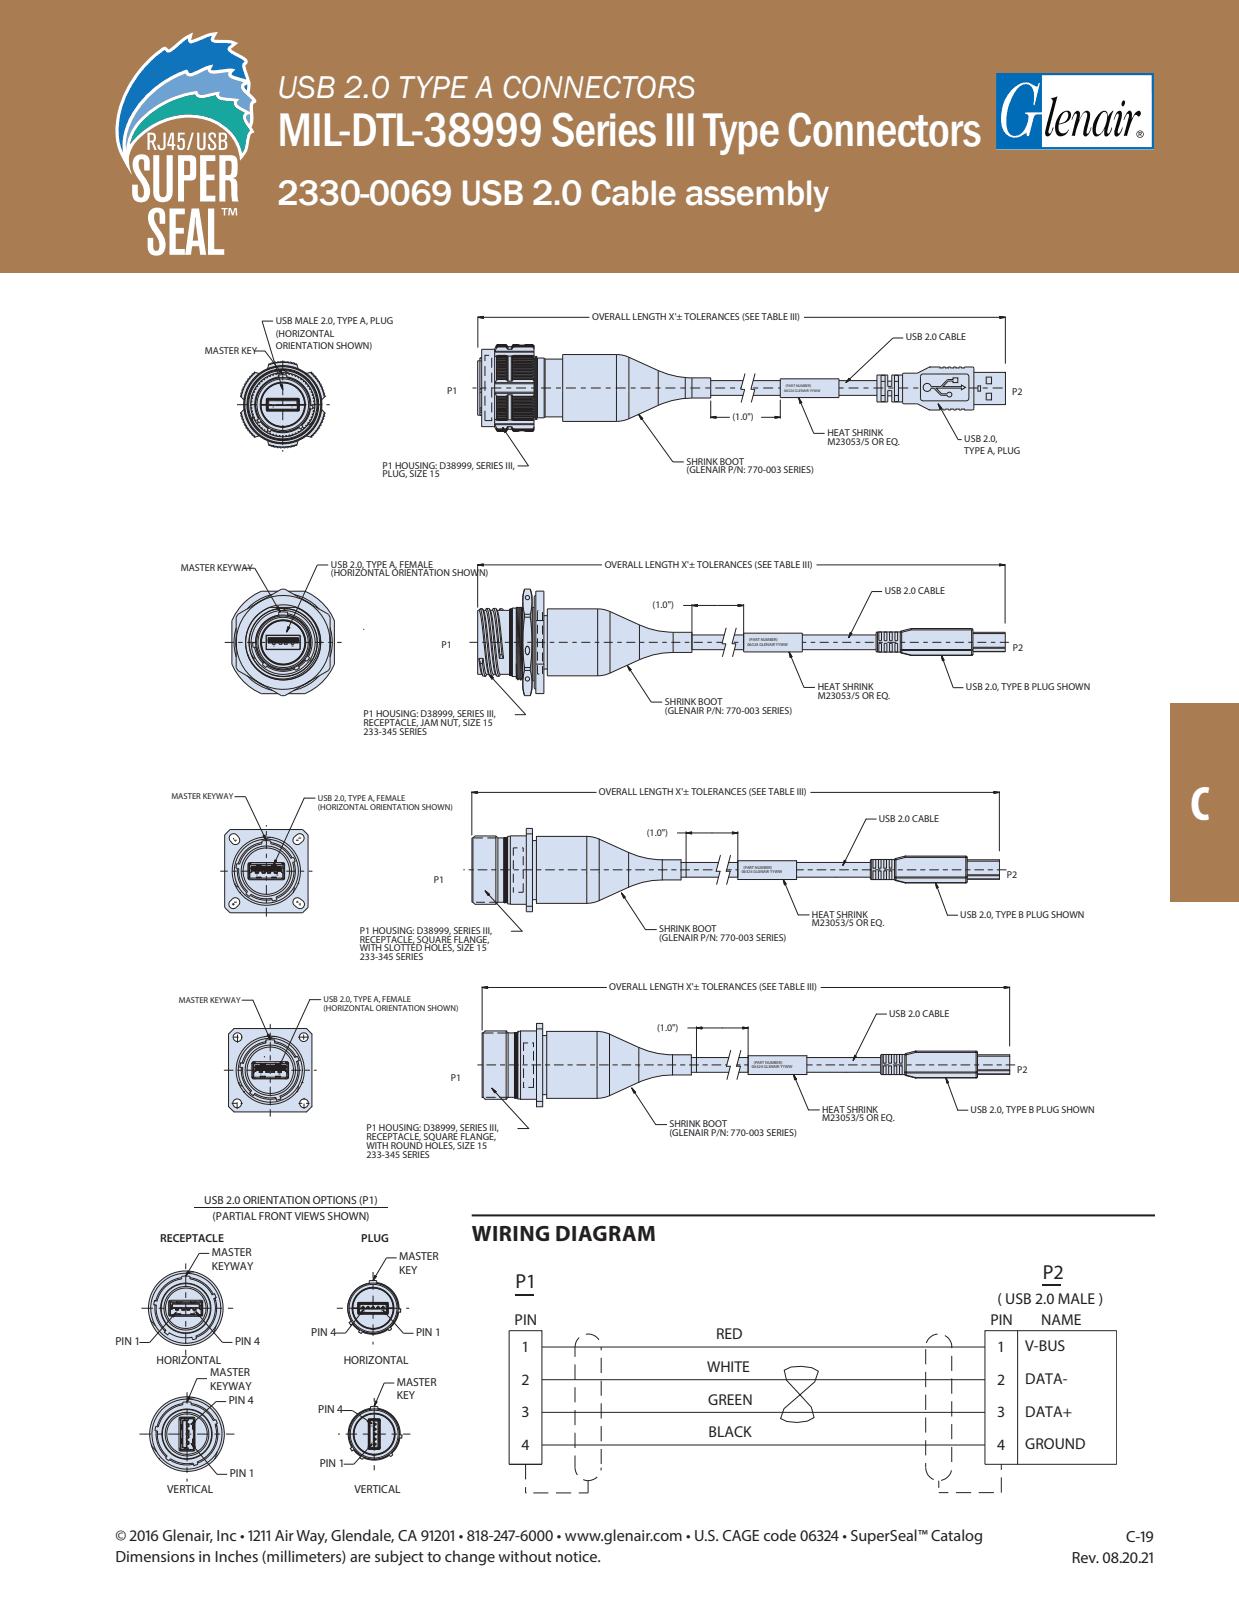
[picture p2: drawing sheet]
<svg xmlns="http://www.w3.org/2000/svg" width="216mm" height="279mm" viewBox="0 0 216 279" stroke-linecap="round" stroke-linejoin="round" font-family="sans-serif">
<defs><g id="words">
<g font-size="8.5" fill="#fff">
<text x="48.3" y="25.5">MIL-DTL-38999 Series III Type Connectors</text>
<text x="207.4" y="143">C</text>
</g>
<text font-size="6.3" fill="#fff" x="48.3" y="35.7">2330-0069 USB 2.0 Cable assembly</text>
<text font-size="5.6" fill="#fff" x="48.3" y="17">USB 2.0 TYPE A CONNECTORS</text>
<text font-size="3.9" fill="#231f20" x="82.2" y="216.3">WIRING DIAGRAM</text>
<g font-size="3.5" fill="#231f20">
<text x="89.8" y="224.5">P1</text>
<text x="181.7" y="222.9">P2</text>
</g>
<g font-size="2.8" fill="#231f20">
<text x="20.1" y="268.7">© 2016 Glenair, Inc • 1211 Air Way, Glendale, CA 91201 • 818-247-6000 • www.glenair.com • U.S. CAGE code 06324 • SuperSeal™ Catalog</text>
<text x="196.2" y="268.8">C-19</text>
<text x="20.1" y="272.2">Dimensions in Inches (millimeters) are subject to change without notice.</text>
<text x="186.8" y="272.3">Rev. 08.20.21</text>
</g>
<g font-size="2.7" fill="#231f20">
<text x="173.8" y="227.4">( USB 2.0 MALE )</text>
<text x="89.7" y="231">PIN</text>
<text x="124.8" y="233.4">RED</text>
<text x="172.6" y="231">PIN</text>
<text x="181.4" y="230.9">NAME</text>
<text x="90.9" y="235.6">1</text>
<text x="123.2" y="239.1">WHITE</text>
<text x="173.8" y="235.6">1</text>
<text x="178.6" y="235.5">V-BUS</text>
<text x="90.9" y="241.3">2</text>
<text x="123.4" y="244.8">GREEN</text>
<text x="173.8" y="241.3">2</text>
<text x="178.6" y="241.2">DATA-</text>
<text x="90.9" y="247">3</text>
<text x="123.5" y="250.5">BLACK</text>
<text x="173.8" y="247">3</text>
<text x="178.6" y="246.9">DATA+</text>
<text x="90.9" y="252.7">4</text>
<text x="173.8" y="252.7">4</text>
<text x="178.6" y="252.6">GROUND</text>
</g>
<g font-size="2" fill="#231f20">
<text x="35.6" y="209.8">USB 2.0 ORIENTATION OPTIONS (P1)</text>
<text x="37.1" y="212.6">(PARTIAL FRONT VIEWS SHOWN)</text>
<text x="27.9" y="216.4">RECEPTACLE</text>
<text x="36.9" y="218.9">MASTER</text>
<text x="36.9" y="221.3">KEYWAY</text>
<text x="62.9" y="216.4">PLUG</text>
<text x="69.5" y="219.7">MASTER</text>
<text x="69.5" y="222.1">KEY</text>
<text x="54.2" y="232.8">PIN 4</text>
<text x="72.5" y="232.8">PIN 1</text>
<text x="20.1" y="234.4">PIN 1</text>
<text x="27.3" y="237.8">HORIZONTAL</text>
<text x="36.6" y="239.9">MASTER</text>
<text x="41" y="234.4">PIN 4</text>
<text x="59.9" y="237.8">HORIZONTAL</text>
<text x="36.6" y="242.3">KEYWAY</text>
<text x="39.9" y="244.7">PIN 4</text>
<text x="69.1" y="241.5">MASTER</text>
<text x="69.1" y="243.9">KEY</text>
<text x="55.4" y="246.3">PIN 4</text>
<text x="40" y="257.4">PIN 1</text>
<text x="55.7" y="255.7">PIN 1</text>
<text x="29.1" y="260.1">VERTICAL</text>
<text x="61.7" y="260.1">VERTICAL</text>
</g>
<g font-size="1.7" fill="#231f20">
<text x="48.1" y="56.4">USB MALE 2.0, TYPE A, PLUG</text>
<text x="48.1" y="58.7">(HORIZONTAL</text>
<text x="103.2" y="55.8">OVERALL LENGTH X'± TOLERANCES (SEE TABLE III)</text>
<text x="157.8" y="59.3">USB 2.0 CABLE</text>
<text x="35.7" y="61.6">MASTER KEY</text>
<text x="48.1" y="60.8">ORIENTATION SHOWN)</text>
<text x="77.9" y="68.7">P1</text>
<text x="176.4" y="68.8">P2</text>
<text x="127.6" y="73.2">(1.0&quot;)</text>
<text x="144.2" y="76">HEAT SHRINK</text>
<text x="144.2" y="77.5">M23053/5 OR EQ.</text>
<text x="168" y="77.1">USB 2.0,</text>
<text x="66.6" y="81.7">P1 HOUSING: D38999, SERIES III,</text>
<text x="66.6" y="83.2">PLUG, SIZE 15</text>
<text x="119.6" y="81">SHRINK BOOT</text>
<text x="119.6" y="82.5">(GLENAIR P/N: 770-003 SERIES)</text>
<text x="168" y="79.2">TYPE A, PLUG</text>
<text x="31.5" y="99.5">MASTER KEYWAY</text>
<text x="57.7" y="99">USB 2.0, TYPE A, FEMALE</text>
<text x="57.7" y="100.5">(HORIZONTAL ORIENTATION SHOWN)</text>
<text x="105.4" y="98.9">OVERALL LENGTH X'± TOLERANCES (SEE TABLE III)</text>
<text x="113.7" y="106">(1.0&quot;)</text>
<text x="154.2" y="103.6">USB 2.0 CABLE</text>
<text x="76.9" y="113">P1</text>
<text x="176.5" y="113.4">P2</text>
<text x="63.3" y="125">P1 HOUSING: D38999, SERIES III,</text>
<text x="115.9" y="122.9">SHRINK BOOT</text>
<text x="115.9" y="124.4">(GLENAIR P/N: 770-003 SERIES)</text>
<text x="142.5" y="120.3">HEAT SHRINK</text>
<text x="142.5" y="121.8">M23053/5 OR EQ.</text>
<text x="168.3" y="120.3">USB 2.0, TYPE B PLUG SHOWN</text>
<text x="63.3" y="126.6">RECEPTACLE, JAM NUT, SIZE 15</text>
<text x="63.3" y="128.1">233-345 SERIES</text>
<text x="104.4" y="138.6">OVERALL LENGTH X'± TOLERANCES (SEE TABLE III)</text>
<text x="153.1" y="143.2">USB 2.0 CABLE</text>
<text x="112.7" y="145.7">(1.0&quot;)</text>
<text x="75.6" y="153.9">P1</text>
<text x="175.5" y="153">P2</text>
<text x="141.5" y="159.9">HEAT SHRINK</text>
<text x="141.5" y="161.5">M23053/5 OR EQ.</text>
<text x="167.3" y="160">USB 2.0, TYPE B PLUG SHOWN</text>
<text x="62.7" y="162.8">P1 HOUSING: D38999, SERIES III,</text>
<text x="62.7" y="164.3">RECEPTACLE, SQUARE FLANGE,</text>
<text x="62.7" y="165.8">WITH SLOTTED HOLES, SIZE 15</text>
<text x="62.7" y="167.4">233-345 SERIES</text>
<text x="114.8" y="162.5">SHRINK BOOT</text>
<text x="114.8" y="164">(GLENAIR P/N: 770-003 SERIES)</text>
<text x="106.2" y="172.6">OVERALL LENGTH X'± TOLERANCES (SEE TABLE III)</text>
<text x="114.5" y="179.6">(1.0&quot;)</text>
<text x="154.9" y="177.2">USB 2.0 CABLE</text>
<text x="78.6" y="188.4">P1</text>
<text x="177.3" y="187">P2</text>
<text x="63.8" y="197.2">P1 HOUSING: D38999, SERIES III,</text>
<text x="116.7" y="196.5">SHRINK BOOT</text>
<text x="143.3" y="193.9">HEAT SHRINK</text>
<text x="143.3" y="195.5">M23053/5 OR EQ.</text>
<text x="169.1" y="194">USB 2.0, TYPE B PLUG SHOWN</text>
<text x="63.8" y="198.7">RECEPTACLE, SQUARE FLANGE,</text>
<text x="63.8" y="200.2">WITH ROUND HOLES, SIZE 15</text>
<text x="63.8" y="201.8">233-345 SERIES</text>
<text x="116.7" y="198">(GLENAIR P/N: 770-003 SERIES)</text>
</g>
<g font-size="1.5" fill="#231f20">
<text x="29.9" y="139.3">MASTER KEYWAY</text>
<text x="55.4" y="139.6">USB 2.0, TYPE A, FEMALE</text>
<text x="55.4" y="141.1">(HORIZONTAL ORIENTATION SHOWN)</text>
<text x="31.2" y="174.8">MASTER KEYWAY</text>
<text x="56.4" y="174.7">USB 2.0, TYPE A, FEMALE</text>
<text x="56.4" y="176.2">(HORIZONTAL ORIENTATION SHOWN)</text>
</g>
<g font-size=".7" fill="#231f20">
<text x="136.6" y="68.2">06324 GLENAIR YYWW</text>
<text x="136.9" y="67.4">(PART NUMBER)</text>
<text x="47.5" y="112.8">1</text>
<text x="50.8" y="112.8">4</text>
<text x="130.2" y="112.6">06324 GLENAIR YYWW</text>
<text x="130.6" y="111.7">(PART NUMBER)</text>
<text x="44.6" y="152.7">1</text>
<text x="48.1" y="152.7">4</text>
<text x="129.2" y="152.2">06324 GLENAIR YYWW</text>
<text x="129.6" y="151.4">(PART NUMBER)</text>
<text x="131.4" y="185.4">(PART NUMBER)</text>
<text x="45.3" y="187.4">1</text>
<text x="48.5" y="187.4">4</text>
<text x="131" y="186.2">06324 GLENAIR YYWW</text>
</g>
<g font-size=".6" fill="#231f20">
<text x="30.7" y="228.8">1</text>
<text x="33.7" y="228.8">4</text>
<text x="63.3" y="228.6">4</text>
<text x="66.4" y="228.6">1</text>
<text x="33.4" y="251.6" transform="rotate(-90 33.4 251.6)">1</text>
<text x="33.4" y="248.4" transform="rotate(-90 33.4 248.4)">4</text>
<text x="64.6" y="248.3" transform="rotate(90 64.6 248.3)">4</text>
<text x="64.6" y="251.4" transform="rotate(90 64.6 251.4)">1</text>
</g>
<g font-size=".5" fill="#231f20">
<text x="47.5" y="71.2">4</text>
<text x="50.8" y="71.2">1</text>
</g>
</g></defs>
<path d="M0 -.1h215.9v47.7h-215.9z" fill="#aa7c51"/>
<path d="M0 -.1v47.7" fill="none" stroke="#aa7c51" stroke-width=".17"/>
<path d="M173.6 12.7h27.5v13.3h-27.5z" fill="#fff"/>
<g fill="#070909">
<path d="M187.5 19.4a.42 .42 0 0 1 .6 .1v1.3a2.02 2.02 0 0 1 1.3-1.5 .95 .95 0 0 1 .5 1.3l-.5 2.1v.6l.3-.2 .4-.9a1.83 1.83 0 0 1-1 1.6 .56 .56 0 0 1-.3-.8l.3-1.4a3.4 3.4 0 0 0 .3-1.9l-.2-.1a1.47 1.47 0 0 0-1 1.1l-.9 3.1-.3-.2-.3 .2 .9-3.5-.1-.5a.97 .97 0 0 0-.6 1l-.1 .1 .3-1z"/>
<path d="M195.6 17.6l.3-.1a.6 .6 0 0 1-.4 1 .78 .78 0 0 1 .1-.9z"/>
<path d="M194.8 19.4l.4-.1 .3 .3a6.1 6.1 0 0 1-.6 2.7l-.1 .8 .1 .2 .2-.2 .4-.8h.1a2 2 0 0 1-1.1 1.5 .91 .91 0 0 1-.2-1.3l.6-2.3-.1-.4-.2 .1-.5 1v-.1l.4-1z"/>
<path d="M183.1 17.2l1.2-.4-1.6 6.1 .1 .4 .3-.2 .5-.9-.1 .5a1.13 1.13 0 0 1-1.2 1 1.39 1.39 0 0 1 0-1.6l1.2-4.4-.1-.3z"/>
<path d="M184.9 19.7a3.3 3.3 0 0 0-.7 3.8 1.33 1.33 0 0 0 2-1 .95 .95 0 0 1-1.2 .7 .95 .95 0 0 1-.5-1.3v-.2a2.03 2.03 0 0 0 2.1-1.5 .79 .79 0 0 0-.4-.9 .79 .79 0 0 0-.9 .2zM185.2 19.8l.3-.2 .5-.1a1.47 1.47 0 0 1-1.5 2.1l.2-.8z"/>
<path d="M192.2 19.6l.3-.1a1.11 1.11 0 0 1 .4 1.5l-.2 .6a3.3 3.3 0 0 1-1.1 1.7l-.3 .1a1.17 1.17 0 0 1-.3-1.5l.2-.5a4.1 4.1 0 0 1 1-1.8zM191.6 19.7a3.9 3.9 0 0 0-1.1 3.6l.2 .4a1.07 1.07 0 0 0 1.4-.6l.4-.7-.1 .3a.75 .75 0 0 0 .4 1.1 1.68 1.68 0 0 0 .9-1.6l-.4 1-.2 .1a1.64 1.64 0 0 1 .1-1.4l.8-2.6-.5 .4-.5 .6a.78 .78 0 0 0-.3-1 .78 .78 0 0 0-1.1 .4z"/>
</g>
<path d="M176.2 15.8a2.83 2.83 0 0 1 3.7-1l.8 .3 .3-.6h.2l-1 3.9a.88 .88 0 0 1 0-1 3.1 3.1 0 0 0-.6-2.4 1.52 1.52 0 0 0-2.2 .3 9.2 9.2 0 0 0-1.9 7.1 1.5 1.5 0 0 0 1.1 1.3 1.5 1.5 0 0 0 1.6-.7l.7-1.3a2.37 2.37 0 0 0 .2-1.7l-.5-.3 .3-.1h2.7v-6.5h19.1v12.6h-19.1v-5.8h-.9a.76 .76 0 0 0-.6 .9l-.8 2.9h-.4l-.1-.6a2.39 2.39 0 0 1-2.3 .9 2.39 2.39 0 0 1-1.9-1.8 7.3 7.3 0 0 1 1.6-6.4zM173.6 12.7v13.3h27.5v-13.3z" fill="#006bb6"/>
<g fill="#070909">
<path d="M196.6 19.4l.3-.1a1.25 1.25 0 0 1 .3 1.5 2.46 2.46 0 0 1 1.3-1.5l.1 .1a.53 .53 0 0 1 .2 .5 .53 .53 0 0 1-.5 .4 .39 .39 0 0 0-.6-.2l-.7 1.6-.6 2.1-.3-.2-.3 .2 .8-3.1a.69 .69 0 0 0 0-.9l-.3 .1-.5 1 .3-.8z"/>
<path d="M198.5 23.1l.3 .1-.3 .1zM198.4 23v.7h.1v-.3l.5 .3-.2-.3 .2-.2-.1-.1zM198 23.4a.65 .65 0 0 0 1.3 0 .65 .65 0 0 0-1.3 0zM198.1 23.4a.55 .55 0 0 1 1.1 0 .55 .55 0 0 1-1.1 0z"/>
</g>
<g fill="#fff">
<path d="M23.6 27.2a1.44 1.44 0 0 1 1.6-.3 1.44 1.44 0 0 1 .9 1.4v1.4h-1v-1.7l-.1-.2-.3-.1a.62 .62 0 0 0-.5 .9 4.9 4.9 0 0 0 1.3 2.7 2.84 2.84 0 0 1 0 3.7 1.57 1.57 0 0 1-1.7 .1 1.57 1.57 0 0 1-.8-1.6v-1.3h1v1.4a.55 .55 0 0 0 .4 .8 .55 .55 0 0 0 .7-.6v-.3a4.1 4.1 0 0 0-1.2-2.6 2.78 2.78 0 0 1-.3-3.7z"/>
<path d="M26.7 27.1h1v6.2a.76 .76 0 0 0 .2 .8 .76 .76 0 0 0 .8 .2 1.1 1.1 0 0 0 .3-1.1v-6.1h1.1v6.1a1.72 1.72 0 0 1-1.6 2 1.72 1.72 0 0 1-1.8-1.8z"/>
<path d="M34.9 27.1h2.6v1h-1.5v2.3h1.4v1h-1.4v2.7h1.5v1h-2.6z"/>
<path d="M26.3 36.5a1.44 1.44 0 0 1 1.6-.3 1.44 1.44 0 0 1 .9 1.4v1.4h-1v-1.7l-.1-.2-.3-.1a.62 .62 0 0 0-.5 .8 4.9 4.9 0 0 0 1.3 2.8 2.84 2.84 0 0 1 0 3.7 1.56 1.56 0 0 1-1.8 .1 1.56 1.56 0 0 1-.7-1.6v-1.3h1v1.4a.55 .55 0 0 0 .4 .8 .55 .55 0 0 0 .7-.6v-.3a4.1 4.1 0 0 0-1.2-2.6 2.78 2.78 0 0 1-.3-3.7z"/>
<path d="M29.5 36.3h2.7v1.1h-1.6v2.3h1.4v1h-1.4v2.7h1.6v1h-2.7z"/>
<path d="M36.2 36.3h1.1v7.1h1.8v1h-2.9z"/>
<path d="M32.1 28v2.5h.9l.1-.4v-1.9l-.1-.1zM31 27.1h2.1a1.02 1.02 0 0 1 1.1 1.3v1.6a1.08 1.08 0 0 1-1.1 1.5h-1v3.6h-1.1z"/>
<path d="M34 37.9l-.4 4h.9l-.4-4zM33.4 36.3h1.3l1.2 8.1h-1l-.2-1.5h-1.2l-.2 1.5h-1z"/>
<path d="M39.3 28v2.5h.8a1.59 1.59 0 0 0 .3-1.6l-.1-.8zM38.2 27.1h1.8a1.13 1.13 0 0 1 1.4 1.2v.7a2.86 2.86 0 0 1-.3 1.8l-.6 .2a1.01 1.01 0 0 1 .9 1.1v2.4l.2 .6h-1.1l-.2-.7a7.8 7.8 0 0 0-.2-2.9l-.8-.1v3.7h-1.1z"/>
</g>
<g fill="#6aa2d6">
<path d="M42.9 20.2l.7-.3v1l-.2 .7-.2-.3a1.09 1.09 0 0 1-.3-1.1z"/>
<path d="M26.2 16.7a17.9 17.9 0 0 1 6.1-3.9 1.12 1.12 0 0 0 1.8 .3l2.1-1v.2a1.29 1.29 0 0 0 1.7 .5l1.9-.2a1.14 1.14 0 0 0 1.2 1.3l1.5 .5a1.05 1.05 0 0 0 .1 1.8l1.4 1.3a2.12 2.12 0 0 0-.5 2l-1.6-.9a.66 .66 0 0 1-.6-.6 .66 .66 0 0 1 .5-.7l-2.8-.3a.68 .68 0 0 1-.8-.8l.2-.2-3.4 .6-.4-.2-.2-.5a15.3 15.3 0 0 0-4.6 1.2l.2-.1-.4 .2 .2-.1a13.7 13.7 0 0 0-7.2 6.4l-.4 1.3-.2 1.4a11.7 11.7 0 0 1 3.6-8.9z"/>
</g>
<g fill="#fff">
<path d="M28.5 23.1h.4v2a.75 .75 0 0 1-.7 1.1 .75 .75 0 0 1-.7-1h.3v.5l.3 .2a.48 .48 0 0 0 .4-.7z"/>
<path d="M31 23.1h1.2v.3h-.8l-.1 .8a.51 .51 0 0 1 .6-.1 .51 .51 0 0 1 .3 .4v.6a.72 .72 0 0 1-.4 1 .72 .72 0 0 1-.9-.5v-.3h.3l.1 .5h.2a.69 .69 0 0 0 .4-.9l-.1-.4-.2-.1-.2 .1-.1 .3h-.3z"/>
<path d="M33.4 23.1h.4l-.9 3h-.3z"/>
<path d="M34.4 23.1h.3v2.5l.1 .2 .3 .1 .3-.3v-2.5h.4v2.1a.77 .77 0 0 1-.7 1 .77 .77 0 0 1-.7-1z"/>
<path d="M36.4 23.4a.71 .71 0 0 1 1.2 .1v.5h-.3l-.1-.6-.4 .1-.1 .4 .3 .4a1.37 1.37 0 0 1 .6 1.5 .79 .79 0 0 1-1 .3 .79 .79 0 0 1-.4-1h.4l.1 .7h.4a.51 .51 0 0 0 0-.9 1.25 1.25 0 0 1-.7-1.5z"/>
<path d="M26.1 23.5v1a.55 .55 0 0 0 .7-.5 .55 .55 0 0 0-.7-.5zM25.7 23.1a1.18 1.18 0 0 1 1.4 .4v.8l-.1 .4-.2 .1 .5 1.3h-.4l-.5-1.3h-.3v1.3h-.4z"/>
<path d="M30 23.5l-.6 1.6h.5zM29.8 23.1h.5v2h.3v.4h-.3v.6h-.4v-.6h-.7v-.5z"/>
<path d="M38.5 24.7v1.1h.6a.73 .73 0 0 0-.2-1.1zM38.5 23.5v.9l.5-.1 .1-.1v-.6zM38.1 23.1h.6a.73 .73 0 0 1 .8 .5 .73 .73 0 0 1-.4 .9 .85 .85 0 0 1 .5 1 .85 .85 0 0 1-1 .6h-.5z"/>
</g>
<g fill="#1074bc">
<path d="M26 10.6l1.6-1.5a1.64 1.64 0 0 1 1.3-.6 .59 .59 0 0 0 1 .2l2.1-1.8 1.2-.7-.1 1a6.8 6.8 0 0 0 2.7-.9l1.7-.4-.5 .9 .1 .3 .5 .1 2.4 .1 1 .3-.6 .4a.52 .52 0 0 0-.4 .5 .52 .52 0 0 0 .4 .6l1.2 .6a1.98 1.98 0 0 1 1.3 1.1l-.3 .3a2.24 2.24 0 0 0 .3 1.8l.4 1.5-2.3-.8a.88 .88 0 0 1-.9-.9l.4-.4-2.7 .2a1.23 1.23 0 0 1-1.3-.2l.1-.7-2.3 1a1.91 1.91 0 0 1-1.6 .3l-.2-.4a17 17 0 0 0-10.3 9.7 10 10 0 0 0-.1 6.4 12.2 12.2 0 0 1-.6-11.4 19.5 19.5 0 0 1 2.8-4.7z"/>
<path d="M42.5 14.7l.8-.4-.1 2-.4-.4a.89 .89 0 0 1-.3-1.2z"/>
</g>
<g fill="#fff">
<path d="M29.6 17.2l.4-.2z"/>
<path d="M26.2 16.7a17.9 17.9 0 0 1 6.1-3.9 1.12 1.12 0 0 0 1.8 .3l2.1-1v.2a1.3 1.3 0 0 0 1.7 .5l1.9-.2a1.14 1.14 0 0 0 1.2 1.3l1.5 .5a1.05 1.05 0 0 0 .1 1.8l1.4 1.3a2.12 2.12 0 0 0-.5 2l-1.6-.9a.66 .66 0 0 1-.6-.6 .66 .66 0 0 1 .5-.7l-2.8-.3a.68 .68 0 0 1-.8-.8l.2-.2-1 .1a6 6 0 0 1-2.7 .4l-.3-.6a16.4 16.4 0 0 0-11.2 6.4l-.9 1.9-.3 2a12 12 0 0 1 4.2-9.5zM42.9 20.2l.7-.3v1l-.2 .7-.2-.3a1.09 1.09 0 0 1-.3-1.1zM25 21a16.4 16.4 0 0 1 9-4.5 1.84 1.84 0 0 0 2.2 .4l1.4-.3a1.43 1.43 0 0 0 1.7 1l1.4 .1a2.2 2.2 0 0 0 1.6 1.8l.3 .2a1.48 1.48 0 0 0 .3 2l.7 1.1a6 6 0 0 0-1 3.1l-.4 .8a9.1 9.1 0 0 0-9.4-6.8 13.1 13.1 0 0 0-10.1 5.2 8 8 0 0 1 2.3-4.1zM26.1 10.8l2.6-2.1a.81 .81 0 0 0 1.4 .2l2.7-2.2a.67 .67 0 0 0 .3 .7 .67 .67 0 0 0 .8 0l3-1.1a.75 .75 0 0 0-.1 .9 .75 .75 0 0 0 .9 .3l2.7 .2-.2 .1a.76 .76 0 0 0-.5 .8 .76 .76 0 0 0 .5 .7l2 1.1 .4 .4a1.06 1.06 0 0 0-.2 1.5l.5 1.6-2.1-.7-.4-.2v-.2l.6-.7-1.1-.1-3 .2-.1-.2 .4-.8-1.7 .5a5.6 5.6 0 0 1-2.5 1 .69 .69 0 0 0-.6-.5 .69 .69 0 0 0-.7 .2l-2.1 1-1.8 1.2a16.4 16.4 0 0 0-5.5 6.5l-.1 .3a10 10 0 0 0-.8 5.2 12.5 12.5 0 0 1 .8-10.3l.9-1.6 1-1.5zM42.7 14.9l.4-.2-.1 1-.4-.5zM25.8 10.4l-1.7 1.9a16.1 16.1 0 0 0-3.7 12.9 17.9 17.9 0 0 0 2.6 5.3 5.3 5.3 0 0 1 1.7-6.7 11.6 11.6 0 0 1 13.1-2.1 7.6 7.6 0 0 1 4 6.3 5 5 0 0 0 1.7-3.8l.1-.3a.78 .78 0 0 1 .7-.8v-.1a1.3 1.3 0 0 1-.2-1.7v-2.4a.69 .69 0 0 1 .3-.9l.2-.2a2.61 2.61 0 0 0-1.1-1.6l.1-1.7 .2-.1-.2-.1-.8-2.9a.72 .72 0 0 0 .4-.7 .72 .72 0 0 0-.5-.6l-2.5-1.5 1.3-1.1-1.4-.5-2.8-.1 .7-1.3-1.7 .2-3 1.2 .3-1.4-1.8 1.1a9.6 9.6 0 0 1-2.5 1.9 .92 .92 0 0 0-1.5 .1z"/>
</g>
<path d="M25 21a16.4 16.4 0 0 1 9-4.5 1.84 1.84 0 0 0 2.2 .4l1.4-.3a1.43 1.43 0 0 0 1.7 1l1.4 .1a2.21 2.21 0 0 0 1.6 1.8l.3 .2a1.48 1.48 0 0 0 .3 2l.7 1.1a6.1 6.1 0 0 0-1 3.1l-.4 .8a9.1 9.1 0 0 0-9.4-6.8 13.1 13.1 0 0 0-10.1 5.2 8 8 0 0 1 2.3-4.1z" fill="#12a79d"/>
<path d="M39.9 36.2h.3l.4 1 .3-1h.4l.1 1.4h-.3l-.1-1.2-.3 1.1h-.3l-.3-1.1-.1 1.2h-.2zM38.6 36.2h1.1v.3h-.4v1.1h-.3v-1.1h-.4z" fill="#fff"/>
<path d="M203.9 122.5h12v34.6h-12z" fill="#aa7c51"/>
<path d="M82.2 211.8h119.1" fill="none" stroke="#231f20" stroke-width=".35"/>
<g fill="none" stroke="#231f20" stroke-width=".17">
<path d="M88.7 231.9h5.7v23.3h-5.7zM94.4 234.8h77.2M100.2 237.8v2.7M100.9 233.1l-.4 .5-.2 .6-.1 2.3M102.1 232.6a2.32 2.32 0 0 1 2.3 .9M104.8 234.8v.6M104.8 236.7v2.6M136.7 238.8l1.1-.5 1.8-.2 1.9 .3 1.1 .6-.6 1.9-5.4 4.6-.6 1.8a6 6 0 0 0 5.9-.2l-.5-1.8-4.3-4.7zM161.3 235.2v2.6M161.3 239.1v2.7M163.4 232.5a2.28 2.28 0 0 0-2 1.6M164.6 232.8a2.25 2.25 0 0 1 1.2 2.2"/>
<path d="M165.8 236.3v2.6M171.6 231.9h23v23.3h-23zM177.3 231.9v23.3M91.6 255.2v2.7M91.6 259.2v1M94.4 240.5h77.2M94.4 246.2h77.2M94.4 251.9h77.2M100.2 253.7v2.3l.4 1.1M100.2 241.8v2.6M100.2 245.8v2.6M100.2 249.7v2.7"/>
<path d="M102.5 258.1v2.1h-1.6M104.1 257.4a2.17 2.17 0 0 1-2.5 .5M104.8 255.8l-.1 .5M104.8 240.6v2.7M104.8 244.6v2.7M104.8 248.6v2.6M104.8 252.5v2.7M161.3 255v.8a2.32 2.32 0 0 0 1.4 2.1M161.3 243.1v2.6M161.3 247.1v2.6M161.3 251v2.7M163.6 258.1v1.2"/>
<path d="M165.8 256.3a2.31 2.31 0 0 1-1.8 1.7M165.8 240.3v2.6M165.8 244.2v2.7M165.8 248.2v2.7M165.8 252.2v2.6M174.5 255.2v1M174.5 257.5v2.7M91.6 260.2h.1M92.9 260.2h2.7M96.9 260.2h2.6M163.6 260.2h1.7M166.6 260.2h2.6"/>
<path d="M170.6 260.2h2.6"/>
</g>
<path d="M89.8 225.6h3.2M181.7 224h3.2" fill="none" stroke="#231f20" stroke-width=".19"/>
<g fill="#d4dff1">
<path d="M42.6 105l1.8-1.4 1.1-.6h2.9l.6-.3h.6l.6 .3h2.8a9.6 9.6 0 0 1 5.3 5.2v7.6a9.7 9.7 0 0 1-5.2 5.1h-2.9l-.6 .3h-.6l-.6-.3h-2.9a9.9 9.9 0 0 1-5.1-5.1v-7.6l.9-1.7z"/>
<path d="M83.2 106.4h.2a.47 .47 0 0 1 .6-.3l.2 .3h.4l.2-.4h.4l.2 .4h.3l.3-.4h.4l.2 .4h.3l.2-.3h.4l.2 .3h1.1v-.2h.4v-.2l1.9-.1v-2.1l.3-1.1h1l.3 1.1v2.1h.4v-1.7l.3-.4v-.8h1.3v4.3h.6v-1.2h8.9a4.2 4.2 0 0 1 2.1 .5l5.2 2.3a14.1 14.1 0 0 0 5.8 1.3h3.2v.5h5.7l-.4 1.5h.7l-.3 1h-5.7v.5a19.1 19.1 0 0 0-8.4 1l-5.8 2.6-1.5 .4-9.5 .1v-1.2h-.6v4.3h-1.3a1.33 1.33 0 0 0-.3-1.2v-1.1h-.3v-.1h-.1v1.6l-.3 1.1h-1l-.3-1.1v-1.6l-.2-.3-.1 .3h-.2l-.1-.3-.2 .3h-.1l-.3-.3v-.3h-.7v-.2h-.4v-.2h-1.6l-.2 .4h-.4l-.3-.4h-.3l-.2 .4h-.4l-.2-.4h-.4l-.2 .4h-.4l-.2-.4h-.8z"/>
<path d="M82.2 146h.2l.4-.3h3.6l.4 .4h1.1l.6-.1v-.2l.4-.1h2.8v-1.3h1.1v2.1h.6v-.7h8.9a4.2 4.2 0 0 1 2.1 .5l5.2 2.3a14.2 14.2 0 0 0 5.8 1.2h3.2v.5h6.7l-.5 1.5h.7l-.3 1.1h-6.6v.4a19.1 19.1 0 0 0-8.4 1l-5.8 2.7-1.5 .4h-9.5v-.6h-.6v2.1h-1.1v-1.3h-2.8h-.4v-.3h-.6h-1.1l-.4 .3h-3.6l-.4-.3h-.2z"/>
<path d="M84 180h.2l.4-.4h3.6l.4 .4h1.1l.6-.1v-.2l.4-.1h2.8v-1.3h1.1v2.2h.7v-.8h8.9a4.2 4.2 0 0 1 2 .5l5.2 2.3a14.2 14.2 0 0 0 5.8 1.3h3.3v.5h6.6l-.5 1.5h.7l-.3 1h-6.5v.5a19.1 19.1 0 0 0-8.5 1l-5.8 2.6-1.5 .4-9.4 .1v-.6h-.7v2.1h-1.1v-1.3h-2.8l-.4-.1v-.2l-.6-.1h-1.1l-.4 .4h-3.6l-.4-.4h-.2z"/>
<path d="M127.9 110.7h1.7v-.3h10.2v.3h12.8v-.3l.2-.3h4.1l.1-.1 1.7-.5h10.6l.2 .3v.4h5.6v3.4h-5.6v.4l-.2 .2h-10.6l-1.7-.4-.1-.2h-4.1l-.2-.4h-12.8v.4h-10.2v-.4h-1.7l.3-1h-.7z"/>
<path d="M127 150.3h1.6v-.3h10.2v.3h12.9v-.3l.1-.2h4.1l.2-.2 1.6-.4h10.6l.2 .2v.4h5.7v3.4h-5.7v.4l-.2 .3h-10.6l-1.7-.5-.1-.1h-4.1l-.1-.4h-12.9v.4h-10.2v-.4h-1.6l.2-1.1h-.7z"/>
<path d="M128.7 184.3h1.6v-.3h10.3v.3h12.8v-.3l.2-.2h4l.2-.2 1.7-.4h10.6l.2 .2v.4h5.6v3.5h-5.6v.4l-.2 .2h-10.6l-1.7-.5-.1-.1h-4.1l-.2-.4h-12.8v.4h-10.3v-.4h-1.6l.3-1h-.7z"/>
<path d="M46.9 63.4l.2 .1 .2-.3 .3 .2 .3-.3 .3 .1 .2-.2 .3 .2 .3-.2 .3 .2 .3-.2 .2 .2 .3-.2 .3 .2 .3-.1 .2 .2 .3-.1 .3 .3 .2-.1 .2 .9h-5.3z"/>
<path d="M46.6 76.8h5.3l-.2 .9-.2-.1-.3 .2-.3-.1-.2 .2-.3-.1-.3 .2-.3-.1-.2 .2-.3-.2-.3 .2-.3-.2-.3 .1-.2-.2-.3 .1-.3-.2-.3 .1-.2-.2-.2 .1z"/>
<path d="M56 71.4l.7 .7-.2 .1 .1 .3-.3 .3 .1 .3-.3 .2 .1 .3-.3 .2v.3l-.3 .2v.3l-.3 .1v.4l-.3 .1v.3l-.4 .1v.3l-.4 .1v.2l-.9-.2z"/>
<path d="M42 71.9l.5-.5 2.7 4.6-.9 .2v-.2l-.4-.1v-.3l-.3-.1-.1-.3-.3-.2v-.3l-.3-.1v-.4l-.3-.1v-.3l-.3-.2 .1-.3-.3-.2 .1-.4-.2-.2 .1-.3-.2-.2z"/>
<path d="M43.9 65.2l.4-.1v-.2l.9 .2-2.7 4.6-.6-.6 .2-.2-.1-.3 .2-.2-.1-.3 .3-.2-.1-.4 .3-.1v-.4l.3-.1v-.4l.3-.1v-.3l.3-.1 .1-.4 .3-.1z"/>
<path d="M53.4 65.1l.9-.2v.2l.3 .1 .1 .3 .3 .1 .1 .3 .3 .1v.4l.3 .1v.4l.3 .1-.1 .3 .3 .2v.4l.2 .1-.1 .4 .3 .2-.1 .3 .2 .2-.6 .6z"/>
<path d="M84 60.9h2.1l.4-.7 .3-.1h1.4l.3 .3h.6l.2-.2h2.1l1.3-.1 .4 .2v2.1h.1l.1 .2v-.4h.2v.5h.2v-.3h1.1l.2 .2h3.1v-.8h9.5a4.2 4.2 0 0 1 2 .5l5.2 2.3a14.2 14.2 0 0 0 5.8 1.3h3.3v.4h5.6l-.4 1.6h.7l-.3 1h-5.6v.5a19.1 19.1 0 0 0-8.5 1l-5.8 2.6-1.5 .4-10 .1-.1-.8h-3l-.2 .1h-1.1v-.2h-.2v.5h-.2v-.5h-.1v.2h-.1v2.1l-.2 .1-3.4 .1-.3-.3h-.7l-.3 .4h-1.4l-.7-.8h-2l-.2-.2v-1.8h-.7v-9.5h.4v-.5h.3z"/>
<path d="M131.2 66.4h4.8v-.4h10.2v.4h6.6v-1h1.9v1h.7v-1h1.9l.2-.4h2.3l2.3-1h1.7v.1l.9-.1 .1 .1h.4l.1-.1h.4v.1h.4l.1-.1h.4v.1h.5v-.1h.4l.1 .1h.4l.1-.1h1.4l.2 .2v.7h5.5v5.6h-5.5v.8l-.2 .2h-1.4l-.1-.2h-.4l-.1 .2h-.4v-.2h-.5v.2h-.4v-.2l-1 .2v-.2h-.5v.2h-.4v-.2h-.5v.2a4.8 4.8 0 0 1-4-1.1h-2.3l-.2-.3h-1.9v-1.1h-.7v1.1h-1.9v-1.2h-6.6v.4h-10.2v-.4h-4.8l.3-1h-.7z"/>
<path d="M51.3 156.7a1.02 1.02 0 0 0-.1 1 1.41 1.41 0 0 0 1.3 .6 .76 .76 0 0 0 .4-1.2l-.8-.6h-.6zM40 157.1a.78 .78 0 0 0 .1 1.1 .78 .78 0 0 0 1 0l.6-.7a.75 .75 0 0 0-.2-.9 .75 .75 0 0 0-.9 0zM51.2 146a.77 .77 0 0 0 0 .9 .77 .77 0 0 0 .9 .2l.8-.6a.77 .77 0 0 0-.1-.9 .77 .77 0 0 0-1-.1zM40.2 145.5l-.2 .3v.4l.6 .9a.75 .75 0 0 0 .9-.1 .75 .75 0 0 0 .2-.8l-.6-.7a.73 .73 0 0 0-.9 0zM40.1 144.6h12.6l1 .9v12.7l-1 .9h-12.6l-.9-.9v-12.7z"/>
<path d="M52.2 192.3a.76 .76 0 0 0 1.5 0 .76 .76 0 0 0-1.5 0zM40.6 192.3a.76 .76 0 0 0 1.5 0 .76 .76 0 0 0-1.5 0zM52.2 180.7a.76 .76 0 0 0 1.5 0 .76 .76 0 0 0-1.5 0zM40.6 180.7a.76 .76 0 0 0 1.5 0 .76 .76 0 0 0-1.5 0zM40.8 179.2h12.6l1 1v12.6l-1 1h-12.6l-1-1v-12.6z"/>
<circle cx="49.3" cy="70.5" r="6.8"/>
</g>
<g fill="none" stroke="#231f20" stroke-width=".17">
<path d="M46.7 111.6h.1M46.7 111.2l.1 .1h5.1M46.7 111.2v.8M46.7 111.2h5.2M46.7 112h5.2M46.8 111.3l.7 .7M46.8 111.7l.3 .3M46.8 112h5.1M46.8 111.3h.1M46.8 111.9v.1M46.8 111.8l.6-.5 .7 .7M46.8 111.7l.4-.4 .7 .7"/>
<path d="M46.8 111.4l.1-.1 .7 .7M46.8 111.3v.7M46.8 111.3l.8 .7 .7-.7M46.8 111.3l.7 .7 .7-.7-.8 .7-.6-.7M46.8 111.9l.1 .1M46.8 111.4l.6 .6M46.8 111.8l.2 .2M46.9 111.3h-.1M46.9 111.3l.7 .7 .7-.7M47 111.3l.7 .7M47.1 112l.7-.7 .7 .7M47.1 111.3l.7 .7 .7-.7"/>
<path d="M47.1 111.3l-.3 .2 .5 .5 .7-.7 .7 .7M47.1 111.3l.7 .7M47.1 111.3l.8 .7M47.1 111.3l-.3 .3M47.2 111.3l.7 .7 .7-.7-.7 .7M47.2 111.3l.7 .7M47.2 111.3l-.4 .3M47.3 111.3l-.5 .4M47.3 111.3l-.5 .5 .2 .2M47.3 111.3l.8 .7M47.4 111.3l.7 .7 .7-.7 .7 .7-.7-.7M47.4 112l-.6-.6 .2-.1 .7 .7"/>
<path d="M47.4 111.3l-.6 .5M47.4 111.3l.7 .7M47.4 112l.7-.7 .8 .7 .7-.7 .7 .7M47.4 111.3l-.6 .6M47.4 111.3l.8 .7-.7-.7M47.5 111.3l.7 .7 .7-.7 .8 .7M47.5 112l.7-.7 .7 .7M47.5 111.3l-.7 .6M47.5 111.3l-.8 .7M47.5 111.3l.8 .7 .7-.7 .7 .7 .8-.7M47.6 111.3l-.8 .7M47.6 111.3l.7 .7"/>
<path d="M47.6 111.3l-.7 .7M47.6 111.3l.8 .7-.8-.7-.7 .7-.1-.1M47.7 111.3l-.7 .7-.2-.2M47.7 111.3l.7 .7M47.7 111.3l-.7 .7M47.7 111.3l.7 .7 .8-.7M47.8 111.3l.7 .7M47.8 112l-.7-.7-.3 .2 .5 .5 .7-.7 .7 .7M47.8 111.3l-.8 .7-.2-.3M47.8 111.3l.7 .7 .7-.7 .8 .7M47.8 111.3l-.7 .7M47.8 111.3l.8 .7 .7-.7 .8 .7 .7-.7 .7 .7"/>
<path d="M47.9 111.3l.7 .7-.7-.7-.7 .7-.4-.4 .3-.3M47.9 111.3l-.8 .7-.3-.4M47.9 111.3l-.7 .7-.4-.4M48.1 111.3l.7 .7 .7-.7M48.1 111.3l-.7 .7-.6-.6 .2-.1M48.1 111.3l-.7 .7M48.3 111.3l.8 .7M48.4 111.3l-.7 .7M48.4 111.3l.7 .7 .7-.7 .7 .7 .7-.7M48.4 112l.7-.7 .7 .7M48.4 111.3l.7 .7M48.5 111.3l-.7 .7"/>
<path d="M48.5 111.3l.7 .7 .7-.7M48.7 111.3l-.7 .7-.7-.7-.5 .4 .3 .3M48.7 111.3l-.7 .7M48.8 111.3l.8 .7M48.8 111.3l.7 .7 .7-.7 .8 .7M48.9 111.3l-.8 .7M49 111.3l.7 .7M49.1 111.3l-.8 .7M49.2 111.3l.7 .7 .8-.7M49.2 111.3l-.7 .7M49.3 111.3l.7 .7M49.3 112l.7-.7 .7 .7"/>
<path d="M49.4 112l-.7-.7-.7 .7 .7-.7 .7 .7M49.4 111.3l-.7 .7-.7-.7 .7 .7 .7-.7 .7 .7M49.4 111.3l.8 .7 .7-.7M49.5 111.3l-.7 .7M49.5 111.3l.7 .7M49.6 112l.7-.7 .7 .7M49.7 111.3l.7 .7-.7-.7-.7 .7M49.7 111.3l-.7 .7-.7-.7-.8 .7M49.7 111.3l.8 .7M49.7 111.3l.8 .7 .7-.7M49.8 112l.7-.7 .7 .7M49.9 111.3l-.8 .7"/>
<path d="M49.9 111.3l-.7 .7-.8-.7-.7 .7M49.9 111.3l.8 .7M50 111.3l.7 .7M50.1 111.3l-.7 .7M50.2 111.3l.7 .7 .7-.7 .3 .2M50.2 111.3l.7 .7 .7-.7M50.2 111.3l-.7 .7M50.2 112l.7-.7 .7 .7M50.3 111.3l-.7 .7M50.3 111.3l-.7 .7-.7-.7-.7 .7M50.4 111.3l.7 .7 .7-.7M50.4 111.3l-.8 .7"/>
<path d="M50.4 112l.7-.7 .7 .7M50.4 111.3l.7 .7 .8-.7M50.4 111.3l-.7 .7 .7-.7 .8 .7 .7-.7M50.5 111.3l-.7 .7M50.6 111.3l.7 .7M50.6 111.3l-.7 .7M50.7 111.3l.7 .7 .5-.5M50.7 111.3l-.7 .7M50.7 111.3l-.7 .7 .7-.7 .8 .7 .4-.4M50.8 111.3l-.6 .7 .7-.7M50.9 111.3l.7 .7 .3-.3M50.9 111.3l.7 .7"/>
<path d="M51 111.3l-.8 .7M51 111.3l.7 .7 .2-.2M51 111.3l-.7 .7-.7-.7-.8 .7M51 111.3l-.7 .7M51 111.3l.8 .7M51.1 111.3l.7 .7M51.1 111.3l-.8 .7M51.2 111.3l-.8 .7M51.2 111.3l.7 .7M51.2 111.3l.7 .6M51.3 111.3l-.7 .7 .7-.7 .6 .6M51.3 111.3l.6 .5"/>
<path d="M51.3 111.3l-.7 .7-.7-.7-.7 .7M51.4 111.3l-.7 .7M51.4 111.3l.5 .5M51.4 111.3l.5 .4M51.4 111.3l.5 .4-.3 .3M51.5 111.3l.4 .4M51.5 111.3l-.7 .7 .7-.7 .4 .4M51.5 111.3l.4 .3M51.5 111.3l-.7 .7-.8-.7-.7 .7-.7-.7-.7 .7M51.6 111.3l.3 .2-.5 .5M51.7 111.3l-.7 .7M51.7 111.3l.2 .1-.6 .6"/>
<path d="M51.7 111.3l.2 .1M51.8 111.3l.1 .1M51.8 111.3l-.7 .7M51.8 111.3h.1M51.9 111.8l-.2 .2M51.9 111.9l-.1 .1M51.9 111.3l-.7 .7M51.9 111.6l-.4 .4 .4-.4M51.9 111.9v.1M51.9 111.3h.1M51.9 111.5l-.3-.2-.7 .7-.8-.7-.7 .7M51.9 111.6l-.4-.3 .4 .3"/>
<path d="M51.9 111.3v.7M51.9 111.4l-.6 .6-.7-.7-.8 .7-.7-.7-.7 .7M51.9 111.6l-.4 .4M51.9 111.7l-.3 .3M51.9 111.2v.8M51.9 111.2v.1M52 111.6h.1M90.2 196.7h1.9"/>
</g>
<path d="M85.7 189.7l.8 .6-.3 .2z" fill="#231f20"/>
<path d="M89.1 162.3h1.9M85.7 189.7l6.4 7M85.7 189.7l.8 .6-.3 .2z" fill="none" stroke="#231f20" stroke-width=".17"/>
<path d="M84.6 155.3l.7 .6-.2 .2z" fill="#231f20"/>
<path d="M84.6 155.3l6.4 7M84.6 155.3l.7 .6-.2 .2zM54 174.2h1.9" fill="none" stroke="#231f20" stroke-width=".17"/>
<path d="M48.9 185l.3 .1-.6 .8z" fill="#231f20"/>
<path d="M53 139.1h1.9M54 174.2l-5.4 11.7M48.9 185l.3 .1-.6 .8z" fill="none" stroke="#231f20" stroke-width=".17"/>
<path d="M47.9 149.9l.3 .1-.5 .8z" fill="#231f20"/>
<path d="M53 139.1l-5.3 11.7M47.9 149.9l.3 .1-.5 .8zM42.2 174.3h1.9" fill="none" stroke="#231f20" stroke-width=".17"/>
<path d="M46.6 180.4l.3-.1 .2 .9z" fill="#231f20"/>
<g fill="none" stroke="#231f20" stroke-width=".17">
<path d="M44.1 174.3l3 6.9M47.1 178.5v.8M89.6 180l.5 .5-.5 .5M89.6 180l.5 .5M89.6 180h.1M89.7 180h-.1M89.8 180l.3 .3M89.8 180l-.2 .1M89.8 180l.3 .3-.5 .6M89.9 180l-.3 .2 .3-.2 .2 .2M89.9 180l.2 .2-.2-.2M89.9 180l-.3 .3 .5 .5"/>
<path d="M89.9 180l.2 .1M90 180l-.4 .3M90 180l-.4 .4M90 180l-.4 .4 .5 .5M90.1 180h.1M90.1 180l-.5 .5M39.1 186.5h1.5M39.8 180.2l1-.9h12.6l1 .9v12.7l-1 .9h-12.6l-1-.9zM40.4 192.3h.8M40.7 180.8h.8M41.3 192.2v1M41.4 180.4v1.3"/>
<path d="M41.4 186.5h.8M41.5 188.7l.4 .4 .4 .2M41.5 188.7h.1M41.6 188.8a5.9 5.9 0 0 0 10.1 1.5M42 192.3h.2M42.1 186.1h.2a4.8 4.8 0 0 0 1.5 4l-.1 .2M42.1 186.1a5.1 5.1 0 0 0 1.6 4.2M42.2 185.3l-.3-.1-.1 .6v.2l.3 .1M42.4 190.2l.1 .1M42.5 190.3h.1M43 186.5h1.5M43.7 190.3l-.2 .2 .6 .5 .2-.2"/>
<path d="M43.9 187.8l.1 .1 .2 .1h5.8l.2-.1 .1-.1M43.9 185.3v2.5M43.9 185.3h.1M43.9 187.8h.1v.1M43.9 185.3l.3-.3h5.8l.2 .1 .1 .2M44 185.3v2.5M44 187.9h.4v.1M44.2 187.8l-.2 .1M44.2 187.8h5.8M44.2 185.4h1.1M44.2 185.3v2.5M44.2 187h.1"/>
<path d="M44.2 186h.1M44.2 186.9h.1M44.2 186l.3 .1M44.2 185.4v.6M44.2 186.9v.9M44.3 190.8l.1-.2a4.9 4.9 0 0 0 3.6 .7l.1 .2M44.3 190.8a5 5 0 0 0 3.8 .7M44.4 188h5.3M44.5 186.7h.1M44.5 186.1h.1M44.5 186.7l-.3 .2M44.5 185.7v1"/>
<path d="M44.5 185.7h5.2M44.5 185.7l.1 .1M44.6 185.9l.5 .5M44.6 186.3l.1 .1M44.6 186.1l.4 .3M44.6 186l.5 .4M44.6 186.3l.2 .1M44.6 186.4h.1M44.6 186.3l.5-.5 .7 .6 .7-.6 .8 .6M44.6 186.1l.3-.3 .7 .6 .8-.6 .7 .6M44.6 186.4l.6-.6 .8 .6M44.6 186l.2-.2-.2 .2"/>
<path d="M44.6 185.9l.1-.1-.1 .1M44.6 185.8v.6M44.6 185.8h5M44.6 185.9l.6 .5M44.6 186l.4 .4M44.6 186.4l.7-.6 .7 .6M44.6 186.4l-.1 .1h5.2M44.6 186.1l.3 .3-.3-.3M44.6 185.8l.7 .6M44.6 185.8h.1M44.7 185.8l.7 .6 .7-.6 .7 .6 .7-.6M44.7 186.4l.7-.6 .7 .6"/>
<path d="M44.7 185.8l-.1 .1M44.7 185.8l.8 .6M44.8 185.8l-.2 .2M44.8 185.8l.7 .6 .7-.6 .8 .6 .7-.6M44.8 186.4l.7-.6 .8 .6 .7-.6 .7 .6M44.9 185.3v.1M44.9 185.8l-.3 .3M44.9 185.8l.8 .6M45 185.8l-.4 .4M45.1 185.8l-.5 .5M45.1 185.8l-.5 .4 .2 .2M45.1 185.8l.7 .6-.7-.6-.5 .5"/>
<path d="M45.2 186.5v.4h.6v-.4M45.2 185.8l-.6 .6h.1M45.2 185.8l.7 .6 .7-.6M45.2 185.8l.7 .6M45.2 186.5v.4M45.2 186.8h.5M45.3 185.3l.1 .3M45.3 185.3h.1M45.3 186.5h.8M45.3 185.8l-.7 .6M45.4 185.3v.1M45.4 187.6h.8v.2"/>
<path d="M45.4 187.7v.1M45.4 187.7h.1M45.4 185.8l.7 .6M45.4 185.8l-.7 .6M45.4 185.4h.1M45.4 185.5v.1M45.4 185.6h.7M45.4 185.4v.2M45.4 185.8l.8 .6 .7-.6M45.4 185.4v.1M45.4 185.8l.7 .6 .7-.6 .8 .6 .7-.6M45.4 186.4l.8-.6 .7 .6"/>
<path d="M45.4 187.7h.7M45.5 185.8l-.8 .6M45.5 185.8l.7 .6-.7-.6-.7 .6M45.5 185.8l-.7 .6M45.5 185.4h-.1M45.5 185.3v.1M45.5 185.4h.5M45.6 185.8l.7 .6 .7-.6M45.6 185.8l-.7 .6-.3-.2M45.6 185.8l.8 .6 .7-.6M45.7 186.5v.4M45.7 185.8l-.7 .6"/>
<path d="M45.9 185.8l-.7 .6M45.9 185.8l.7 .6M45.9 185.8l-.7 .6-.6-.6M46 185.8l-.7 .6M46 186.4l.7-.6 .7 .6 .8-.6-.7 .6-.8-.6zM46 185.8l.8 .6 .7-.6M46 185.3v.1M46 184.2h.1M46.1 187.7v.1M46.1 185.4v.1h-.7M46.2 180.7h-.1M46.2 180.7h.1"/>
<path d="M46.2 185.4l-.1-.1 .1 .3M46.2 185.4v.2M46.2 187.7h-.1M46.2 185.3v.1M46.2 187.6l-.8 .1M46.2 185.4h1.8M46.2 185.3h.1M46.2 185.3v.3M46.3 185.8l-.7 .6M46.3 185.8l.7 .6 .8-.6-.8 .6zM46.3 181.5a5.1 5.1 0 0 0-4.1 3.8M46.3 186.5v.4h.6v-.4h1.6"/>
<path d="M46.4 186.8h.5M46.4 186.5v.4M46.4 186.4l.7-.6 .8 .6-.7-.6zM46.5 185.8l.7 .6M46.5 185.8l.7 .6 .8-.6M46.5 185.8l-.7 .6M46.6 180.4l.3-.1 .2 .9zM46.6 185.8l.7 .6M46.6 185.3v.1M46.7 185.8l.7 .6M46.7 185.8l-.8 .6M46.8 185.8l-.7 .6-.8-.6-.7 .6"/>
<path d="M46.8 185.8l.7 .6 .8-.6M46.8 185.8l-.7 .6M46.9 186.4l.7-.6 .7 .6M46.9 186.5v.4M46.9 185.8l.7 .6M46.9 185.8l.8 .6 .7-.6M47 185.8l.7 .6M47 185.8l.8 .6M47.1 185.8l.7 .6M47.1 180.1v.7M47.1 181.6v1.6M47.1 184v.8"/>
<path d="M47.1 185.6v1.5M47.1 187.9v.8M47.1 189.5v1.5M47.1 191.8v.8M47.1 193.4v1.2M47.1 185.8l-.7 .6-.7-.6-.7 .6M47.2 186.4l.7-.6 .7 .6M47.2 185.8l-.7 .6-.8-.6-.7 .6M47.2 185.8l.7 .6M47.2 185.8l.8 .6 .7-.6M47.2 185.8l-.7 .6-.7-.6-.7 .6M47.3 186.5v.4h.6v-.4"/>
<path d="M47.3 186.4l.7-.6 .8 .6M47.3 186.4l.7-.6 .7 .6M47.3 186.5v.4M47.3 185.8l-.7 .6-.8-.6-.7 .6M47.3 186.8h.5M47.3 185.8l.8 .6M47.3 185.8l.8 .6 .7-.6M47.4 185.8l-.8 .6M47.4 185.8l.7 .6M47.4 185.8l-.7 .6M47.4 185.8l-.7 .6-.7-.6-.7 .6M47.5 185.8l.7 .6"/>
<path d="M47.5 185.8l.8 .6 .7-.6 .6 .6M47.6 185.3v.1M47.6 186.4l.7-.6 .7 .6M47.6 186.4l.7-.6 .8 .6M47.6 185.8l.8 .6M47.6 185.8l-.7 .6M47.7 185.8l.7 .6 .7-.6 .5 .5M47.7 186.4l.7-.6 .8 .6M47.8 186.4l.7-.6 .7 .6M47.8 185.8l.7 .6 .7-.6M47.8 185.8l.7 .6 .7-.6 .4 .4M47.8 185.8l-.7 .6"/>
<path d="M47.8 186.5v.4M47.8 185.8l.8 .6M47.9 185.8l-.8 .6-.7-.6-.7 .6-.7-.6-.4 .4 .2 .2M47.9 186.4l.7-.6 .7 .6M47.9 181.5a5 5 0 0 1 3.7 2.7M47.9 186.4l.8-.6 .7 .6M47.9 180.7a6 6 0 0 0-6.4 8M48 185.8l.7 .6M48 185.3v.3M48 185.3h.1M48 185.8l.7 .6 .7-.6M48 187.7h.1"/>
<path d="M48 187.8v-.2h.8v.2M48 187.6h.8M48 185.3v.1M48 180.7a5.9 5.9 0 0 1 3.8 9.5M48 180.7h-.5l-.4 .3M48 180.7h.1M48 185.6h.1M48 186.4l.7-.6 .8 .6M48 185.4h.1M48 185.6h.8M48 185.4v.2M48.1 185.4l-.1 .1h.8v-.1"/>
<path d="M48.1 185.8l.7 .6M48.1 185.8l-.7 .6M48.1 185.8l.7 .6 .8-.6M48.1 187.7v.1M48.1 187.7h.6M48.2 185.4h-.1M48.2 186.4l.7-.6 .7 .6M48.2 185.4h.5M48.2 185.3v.1M48.2 185.8l.7 .6M48.2 185.8l.8 .6 .6-.6M48.2 185.8l-.7 .6"/>
<path d="M48.3 185.8l.7 .6M48.4 185.8l.7 .6M48.4 185.8l.7 .6 .5-.4M48.4 186.5v.4h.6v-.4M48.5 185.8l.7 .6M48.5 186.5v.4M48.5 185.8l-.7 .6M48.5 186.8h.5M48.5 185.8l.8 .6M48.6 185.8l.7 .6M48.6 185.8l-.7 .6M48.6 185.8l.8 .6 .2-.2"/>
<path d="M48.7 185.3v.1M48.7 185.4h.1M48.7 185.8l.7 .6M48.7 185.8l.8 .6M48.7 185.8l-.7 .6-.7-.6-.7 .6-.7-.6-.8 .6M48.7 187.7v.1M48.8 185.8l.7 .6M48.8 185.4v.2M48.8 185.8l-.8 .6M48.8 185.4h.1M48.8 185.5v.1M48.8 185.8l.7 .6h.1"/>
<path d="M48.8 187.7h-.1M48.8 185.3v.1M48.8 185.8l.8 .6M48.9 185.4h1.1M48.9 185.8l-.8 .6M48.9 191.3v.2l-.2 .1-.5 .2-.1-.3M48.9 185.3l-.1 .3M48.9 185.3h.1M49 186.5v.4M49 185.8l-.7 .6M49 185.8l.6 .5M49.1 185.8l.5 .5"/>
<path d="M49.1 185.8l-.8 .6M49.2 185.8l.4 .4-.2 .2M49.2 185.8l-.8 .6-.7-.6-.7 .6M49.2 185.8l.4 .4M49.3 186.5h.7M49.3 185.8l.3 .4-.3 .2M49.3 185.8l.3 .3M49.3 185.8l-.7 .6M49.3 185.3v.1M49.3 185.8l-.7 .6-.7-.6-.7 .6M49.3 185.8l.3 .2M49.4 185.8l-.8 .6"/>
<path d="M49.4 185.8l.2 .2-.2-.2M49.4 185.8l.2 .2M49.4 185.8l-.7 .6M49.4 185.8l.2 .1M49.5 185.8l.1 .1M49.5 185.8l-.8 .6M49.5 185.8l-.7 .6M49.6 185.8h.1M49.6 186.3l-.2 .1M49.6 185.9l-.6 .5M49.6 186.1l-.4 .3M49.6 186.1l-.3 .3"/>
<path d="M49.6 186l-.4 .4M49.6 186.4h.1M49.6 186.3l-.5-.5-.7 .6M49.6 186.4l-.6-.6-.8 .6M49.6 185.8v.6M49.6 186.3l-.1 .1M49.6 185.9l-.5 .5M49.6 186.2l-.3 .2M49.6 186.4h-.1M49.6 185.8l-.7 .6-.8-.6-.7 .6M49.7 185.7v.8l-.1-.1h-5M49.7 185.7l-.1 .1"/>
<path d="M49.7 186.7h.1M49.7 186.1h.1M49.7 186.1v.6M49.7 185v.2h.5v.1h-6.2v-.1h.4v-.2M50 185.4v.6M50 186.9v.9M50 187h.1M50 186l-.3 .1v.6l.3 .2M50 186h.1M50 186.9h.1M50 186v.9M50 185.3v2.5"/>
<path d="M50 187.8l.2 .1M50.2 187.9h-.5v.1M50.2 185.3h.1M50.2 185.3v2.5M50.3 185.3v2.5M50.3 187.8h-.1v.1M50.8 186.5h1.6M51.6 184.2l.2-.1 .3 .7-.2 .1M51.6 184.2l-.2 .1a4.8 4.8 0 0 0-3.5-2.5v-.5l-.7-.1-.9 .1v.5a4.8 4.8 0 0 0-3.9 3.5h-.2M51.7 190.3h.1M51.9 184.9l-.2 .1a4.8 4.8 0 0 1-2.9 6.1l.1 .2M51.9 184.9a5.1 5.1 0 0 1-3 6.4"/>
<path d="M51.9 189.3v.6l-.2 .4M52 180.8h1.6M52.1 192.3h.5M52.6 188.7h.1M52.6 188.7v.1M52.7 188.6l-.1 .1M52.9 180.4v.8M53 191.4v.2M53 192.4v.8M53.2 186.5h.8M53.4 192.3h.5M54.8 186.5h.3"/>
<path d="M89.6 190.9l.4 .4M89.6 191l.3 .3M89.6 191l.4 .3M89.6 190.8l.5 .5M89.6 190.8l.5 .4M89.6 190.7l.5 .5M89.6 190.7l.5 .4M89.6 190.6l.5 .5M89.6 190.5l.5 .5M89.6 190.5l.5 .5-.3 .3M89.6 190.3l.5 .6-.4 .4M89.6 189.6l.5 .5-.5 .5 .5 .6"/>
<path d="M89.6 189.3l.5 .5-.5 .5M89.6 189.3l.5 .4-.5 .5M89.6 189.1l.5 .5-.5 .5 .5-.4M89.6 188.9l.5 .5-.5 .5M89.6 188.7l.5 .4-.5 .6M89.6 187.2l.5 .5-.5 .5 .5 .6-.5 .5M89.6 188.3l.5 .5-.5 .5M89.6 187.1l.5 .5-.5 .5 .5 .5-.5 .6M89.6 188.2l.5 .5-.5 .4M89.6 188.1l.5 .4-.5 .6M89.6 187.6l.5 .6-.5 .5M89.6 187.6l.5 .5-.5 .4"/>
<path d="M89.6 186.9l.5 .6-.5 .4M89.6 186.7l.5 .5-.5 .6M89.6 186.7l.5 .5-.5 .5M89.6 186.6l.5 .4-.5 .5M89.6 186.4l.5 .5-.5 .6M89.6 185.9l.5 .5-.5 .5M89.6 185.8l.5 .5-.5 .5 .5 .5M89.6 185.8l.5 .5-.5 .4M89.6 185.6l.5 .5-.5 .5M89.6 185.7l.5 .4-.5 .5M89.6 185l.5 .6-.5 .5M89.6 185.1l.5 .5-.5 .4"/>
<path d="M89.6 185l.5 .4-.5 .5M89.6 184.4l.5 .6-.5 .5 .5 .5M89.6 183.9l.5 .6-.5 .5M89.6 184l.5 .5-.5 .5M89.6 183.9l.5 .5-.5 .4M89.6 182.5l.5 .5-.5 .6 .5 .5-.5 .5M89.6 182.4l.5 .5-.5 .5 .5 .6-.5 .5M89.6 183.4l.5 .5-.5 .5M89.6 183.3l.5 .4-.5 .5M89.6 183.2l.5 .4-.5 .5M89.6 182.6l.5 .6-.5 .5M89.6 181.7l.5 .4-.5 .5"/>
<path d="M89.6 181.5l.5 .6-.5 .5 .5 .5M89.6 181.5l.5 .5-.5 .4M89.6 180.9l.5 .5-.5 .5 .5 .5M89.6 180.5l.5 .6-.5 .5M89.6 180.6l.5 .5-.5 .4M89.6 180.3l.5 .5-.5 .5M89.6 180.1l.5 .5-.5 .6M89.6 180.1l.5 .5-.5 .5M89.6 180l.5 .5-.5 .4M89.6 190.5l.5 .4M89.6 190.4l.5 .5M89.6 190.3l.5 .5"/>
<path d="M89.6 190.3l.5 .4M89.6 190.2l.5 .5M89.6 190.1l.5 .6M89.6 190.1l.5 .5M89.6 190l.5 .5M89.6 189.9l.5 .5M89.6 189.8l.5 .6M89.6 189.8l.5 .5M89.6 189.7l.5 .5M89.6 189.8l.5 .4M89.6 189.5l.5 .6M89.6 189.5l.5 .5"/>
<path d="M89.6 189.5l.5 .4M89.6 189.4l.5 .5M89.6 189.2l.5 .5M89.6 189.1l.5 .4M89.6 188.9l.5 .5M89.6 188.9l.5 .4M89.6 188.8l.5 .5M89.6 188.7l.5 .6M89.6 188.8l.5 .4M89.6 188.7l.5 .5M89.6 188.5l.5 .6M89.6 188.6l.5 .4"/>
<path d="M89.6 188.5l.5 .5M89.6 188.5l.5 .4M89.6 188.4l.5 .5M89.6 188.2l.5 .5M89.6 188l.5 .6M89.6 188l.5 .5M89.6 187.9l.5 .6M89.6 187.9l.5 .5M89.6 187.9l.5 .4M89.6 187.8l.5 .5M89.6 187.8l.5 .4M89.6 187.7l.5 .5"/>
<path d="M89.6 187.6l.5 .5M89.6 187.6l.5 .4M89.6 187.5l.5 .5M89.6 187.4l.5 .6M89.6 187.4l.5 .5M89.6 187.3l.5 .5M89.6 187.1l.5 .6M89.6 187.2l.5 .4M89.6 187.1l.5 .4M89.6 186.9l.5 .5M89.6 186.9l.5 .4M89.6 186.6l.5 .6"/>
<path d="M89.6 186.7l.5 .5M89.6 186.6l.5 .5M89.6 186.4l.5 .6M89.6 186.4l.5 .5M89.6 186.3l.5 .6M89.6 186.4l.5 .4M89.6 186.3l.5 .5M89.6 186.2l.5 .5M89.6 186.2l.5 .4M89.6 186.1l.5 .5M89.6 186l.5 .6M89.6 186l.5 .5"/>
<path d="M89.6 185.9l.5 .4M89.6 185.7l.5 .5M89.6 185.6l.5 .5M89.6 185.5l.5 .6M89.6 185.6l.5 .4M89.6 185.4l.5 .5M89.6 185.3l.5 .6M89.6 185.4l.5 .4M89.6 185.3l.5 .5M89.6 185.2l.5 .5M89.6 185.2l.5 .4M89.6 185.1l.5 .5"/>
<path d="M89.6 185l.5 .5M89.6 184.9l.5 .5M89.6 184.8l.5 .5M89.6 184.7l.5 .6M89.6 184.7l.5 .5M89.6 184.6l.5 .5M89.6 184.6l.5 .4M89.6 184.5l.5 .5M89.6 184.5l.5 .4M89.6 184.4l.5 .5M89.6 184.4l.5 .4M89.6 184.2l.5 .6"/>
<path d="M89.6 184.2l.5 .5M89.6 184.1l.5 .5M89.6 184l.5 .5M89.6 183.9l.5 .5M89.6 183.7l.5 .6M89.6 183.8l.5 .4M89.6 183.7l.5 .5M89.6 183.7l.5 .4M89.6 183.5l.5 .5M89.6 183.5l.5 .4M89.6 183.4l.5 .5M89.6 183.3l.5 .5"/>
<path d="M89.6 183.1l.5 .6M89.6 183.1l.5 .5M89.6 183l.5 .6M89.6 183l.5 .5M89.6 182.9l.5 .5M89.6 182.8l.5 .6M89.6 182.8l.5 .5M89.6 182.8l.5 .4M89.6 182.7l.5 .5M89.6 182.6l.5 .5M89.6 182.4l.5 .5M89.6 182.3l.5 .5"/>
<path d="M89.6 182.3l.5 .4M89.6 182.2l.5 .5M89.6 182.1l.5 .6M89.6 182.1l.5 .5M89.6 182l.5 .5M89.6 182l.5 .4M89.6 181.9l.5 .5M89.6 181.8l.5 .6M89.6 181.8l.5 .5M89.6 181.8l.5 .4M89.6 181.7l.5 .5M89.6 181.6l.5 .5"/>
<path d="M89.6 181.6l.5 .4M89.6 181.5l.5 .5M89.6 181.4l.5 .5M89.6 181.4l.5 .4M89.6 181.3l.5 .5M89.6 181.2l.5 .6M89.6 181.2l.5 .5M89.6 181.2l.5 .4M89.6 181.1l.5 .5M89.6 181.1l.5 .4M89.6 181l.5 .5M89.6 180.9l.5 .5"/>
<path d="M89.6 180.8l.5 .5M89.6 180.7l.5 .6M89.6 180.8l.5 .4M89.6 180.7l.5 .5M89.6 180.6l.5 .5M89.6 180.5l.5 .5M89.6 180.4l.5 .5M89.6 180.3l.5 .5M89.6 180.2l.5 .5M89.6 180.2l.5 .4M89.6 180.1l.5 .4M89.6 191.3h.1"/>
<path d="M89.6 190.5l.5-.5-.5 .5M89.6 180.2l.2-.2 .3 .3M89.6 180.1l.1-.1 .4 .4M89.6 190.9l.5-.5-.5 .6M89.6 191.1l.3 .2M89.6 191.2l.2 .1M89.8 191.3l-.2-.2 .3 .2M90 191.3l.1-.1-.1 .1M90.1 190.9l-.4 .4M90.1 191.3h.1M90.1 191.1l-.2 .2M90.1 182.9l-.5-.5 .5 .4-.5 .6"/>
<path d="M90.1 180.1l-.1-.1 .1 .1-.5 .5M90.1 180l-.5 .4M90.1 190.5l-.5-.4 .5 .5M90.1 190.1l-.5-.5 .5 .6M90.1 189.5l-.5-.5 .5 .6M90.1 187.8l-.5-.4 .5 .5M90.1 187l-.5-.5 .5 .5M90.1 191l-.3 .3M90.1 191.2l-.1 .1M90.1 190.9l-.4 .4-.1-.1M90.1 190.4l-.5 .5 .5 .4M90.1 190.3l-.5 .6 .5 .4"/>
<path d="M90.1 190.3l-.5 .5M90.1 190.2l-.5 .6M90.1 190.2l-.5 .5 .5-.4M90.1 190.2l-.5 .5M90.1 190.1l-.5 .5M90.1 190.1l-.5 .4M90.1 189.9l-.5 .6M90.1 189.9l-.5 .5M90.1 189.9l-.5 .4M90.1 188.7l-.5 .5 .5 .6-.5 .5M90.1 189.7l-.5 .5M90.1 188.6l-.5 .5 .5 .5-.5 .6"/>
<path d="M90.1 189.5l-.5 .5M90.1 189.5l-.5 .4M90.1 189.4l-.5 .5M90.1 189.3l-.5 .5M90.1 189.3l-.5 .4M90.1 189.2l-.5 .5M90.1 188.1l-.5 .5 .5 .5-.5 .5M90.1 189.1l-.5 .5M90.1 189.1l-.5 .4M90.1 189l-.5 .5M90.1 188.9l-.5 .5M90.1 187.8l-.5 .5 .5 .5-.5 .5 .5 .6"/>
<path d="M90.1 188.9l-.5 .4M90.1 188.7l-.5 .5 .5 .5M90.1 188.6l-.5 .5M90.1 188.5l-.5 .5 .5 .5M90.1 188.5l-.5 .4M90.1 188.4l-.5 .5M90.1 188.3l-.5 .6M90.1 188.3l-.5 .5M90.1 188.2l-.5 .5M90.1 188.3l-.5 .4M90.1 188.1l-.5 .5M90.1 188l-.5 .6"/>
<path d="M90.1 188l-.5 .5M90.1 187.9l-.5 .6 .5-.5M90.1 187.9l-.5 .5M90.1 187.8l-.5 .6M90.1 187.9l-.5 .4M90.1 187.8l-.5 .5M90.1 186.8l-.5 .5 .5 .5-.5 .4M90.1 187.7l-.5 .5M90.1 187.7l-.5 .4 .5 .5M90.1 187.5l-.5 .6M90.1 187.5l-.5 .5M90.1 187.4l-.5 .5"/>
<path d="M90.1 187.3l-.5 .6M90.1 187.3l-.5 .5M90.1 187.2l-.5 .5M90.1 187.1l-.5 .5M90.1 187l-.5 .6 .5-.5M90.1 187.1l-.5 .4M90.1 187l-.5 .5M90.1 186.9l-.5 .5M90.1 186.9l-.5 .4M90.1 186.8l-.5 .5M90.1 186.7l-.5 .6 .5 .5M90.1 186.7l-.5 .5"/>
<path d="M90.1 186.6l-.5 .5M90.1 186.5l-.5 .5 .5 .5M90.1 186.4l-.5 .6M90.1 186.5l-.5 .4M90.1 186.4l-.5 .5M90.1 186.3l-.5 .5 .5 .5M90.1 185.2l-.5 .5 .5 .5-.5 .6 .5 .5M90.1 186.2l-.5 .5M90.1 186.1l-.5 .5M90.1 186.1l-.5 .4M90.1 186l-.5 .5M90.1 185.9l-.5 .6"/>
<path d="M90.1 185.9l-.5 .5M90.1 185.9l-.5 .4M90.1 185.8l-.5 .5M90.1 185.7l-.5 .6M90.1 185.7l-.5 .5M90.1 185.6l-.5 .6M90.1 185.6l-.5 .5M90.1 185.5l-.5 .5M90.1 184.4l-.5 .5 .5 .5-.5 .6 .5 .5M90.1 185.4l-.5 .5 .5-.4M90.1 184.3l-.5 .5 .5 .5-.5 .5 .5 .6M90.1 185.3l-.5 .5"/>
<path d="M90.1 185.2l-.5 .5M90.1 185.1l-.5 .6M90.1 185.1l-.5 .5M90.1 185.1l-.5 .4M90.1 185l-.5 .5M90.1 185l-.5 .5 .5 .5M90.1 184.9l-.5 .5M90.1 184.8l-.5 .5M90.1 184.9l-.5 .4 .5 .5M90.1 184.7l-.5 .5M90.1 184.6l-.5 .6M90.1 184.7l-.5 .4"/>
<path d="M90.1 184.6l-.5 .5M90.1 184.5l-.5 .5M90.1 184.4l-.5 .5M90.1 183.3l-.5 .5 .5 .5-.5 .6M90.1 184.3l-.5 .4M90.1 184.2l-.5 .5M90.1 184.1l-.5 .6 .5 .5M90.1 184.1l-.5 .5M90.1 184l-.5 .6M90.1 184.1l-.5 .4M90.1 184l-.5 .5M90.1 183.9l-.5 .5"/>
<path d="M90.1 183.8l-.5 .6M90.1 183.8l-.5 .5 .5 .5M90.1 182.7l-.5 .5 .5 .5-.5 .5M90.1 183.7l-.5 .5M90.1 183.7l-.5 .4 .5 .5M90.1 183.6l-.5 .5M90.1 183.5l-.5 .5M90.1 183.5l-.5 .4M90.1 183.4l-.5 .5M90.1 183.3l-.5 .6M90.1 183.3l-.5 .5 .5 .5M90.1 183.3l-.5 .5"/>
<path d="M90.1 183.2l-.5 .5M90.1 183.1l-.5 .5 .5 .5M90.1 183.1l-.5 .5 .5 .4M90.1 183l-.5 .5M90.1 182.9l-.5 .4 .5 .5M90.1 182.8l-.5 .5 .5 .5M90.1 182.8l-.5 .5M90.1 182.7l-.5 .6M90.1 182.7l-.5 .5 .5 .5M90.1 182.7l-.5 .4M90.1 182.6l-.5 .5M90.1 182.5l-.5 .6"/>
<path d="M90.1 182.5l-.5 .5M90.1 182.4l-.5 .6 .5 .5M90.1 182.5l-.5 .4M90.1 182.4l-.5 .5M90.1 182.3l-.5 .5M90.1 182.2l-.5 .6M90.1 182.3l-.5 .4M90.1 182.2l-.5 .5M90.1 182.1l-.5 .5M90.1 182.2l-.5 .4M90.1 182.1l-.5 .4M90.1 182l-.5 .5"/>
<path d="M90.1 182l-.5 .5 .5 .5M90.1 180.9l-.5 .5 .5 .5-.5 .6 .5 .5M90.1 181.9l-.5 .5M90.1 181.8l-.5 .5M90.1 181.7l-.5 .6M90.1 181.7l-.5 .5M90.1 181.7l-.5 .4M90.1 181.6l-.5 .5M90.1 180.5l-.5 .5 .5 .6-.5 .5M90.1 181.5l-.5 .5M90.1 181.4l-.5 .6M90.1 181.5l-.5 .4"/>
<path d="M90.1 181.4l-.5 .5M90.1 181.3l-.5 .5M90.1 181.2l-.5 .6M90.1 181.3l-.5 .4M90.1 180.2l-.5 .5 .5 .5-.5 .5M90.1 181.2l-.5 .5M90.1 181.1l-.5 .6 .5 .5M90.1 181.1l-.5 .5M90.1 181l-.5 .5M90.1 180.9l-.5 .6M90.1 180.9l-.5 .5 .5 .5M90.1 180.9l-.5 .5"/>
<path d="M90.1 180.8l-.5 .5M90.1 180.8l-.5 .4M90.1 180.7l-.5 .5M90.1 180.7l-.5 .4 .5 .5M90.1 180.5l-.5 .5 .5 .5M90.1 180.4l-.5 .5M90.1 180.3l-.5 .5M90.1 180.3l-.5 .4M90.1 180.2l-.5 .5M90.1 180.1l-.5 .6M90.1 180.1l-.5 .5M90.1 180.1l-.5 .4"/>
<path d="M90.1 190.8l-.5 .5M90.1 190.7l-.5 .6M90.1 190.7l-.5 .5M90.1 190.6l-.5 .5 .2 .2M90.1 190.6l-.5 .5M90.1 190.5l-.5 .5M94.6 190.8h.7M94.6 180.5h.7M140.9 193.5h1.9M157.8 183.6l.1 .2M157.9 187.4l-.1 .1M159.5 183.2l.1 .2"/>
<path d="M159.6 187.8l-.1 .1"/>
<circle cx="41.3" cy="192.3" r=".76"/>
<circle cx="41.4" cy="180.8" r=".76"/>
<circle cx="47.1" cy="186.5" r="4"/>
<circle cx="47.1" cy="186.5" r="4.4"/>
<circle cx="47.1" cy="186.5" r="5.6"/>
<circle cx="52.9" cy="180.8" r=".76"/>
<circle cx="53" cy="192.3" r=".76"/>
</g>
<path d="M138.3 187.3l.5 .8-.3 .1z" fill="#231f20"/>
<g fill="none" stroke="#231f20" stroke-width=".17">
<path d="M138.3 187.3l.5 .8-.3 .1zM138.3 187.3l2.6 6.2M140.6 184.3h6.9M147.5 186.9h6M153.7 183.8v3.5M153.7 187.3h4M153.9 183.8h.5v1.5h-.5zM153.9 185.8h.5v1.5h-.5zM154.9 183.8h.4v1.5h-.4zM154.9 185.8h.4v1.5h-.4zM155.8 183.8h.5v1.5h-.5zM155.8 185.8h.5v1.5h-.5z"/>
<path d="M156.7 183.8h.5v1.5h-.5zM156.7 185.8h.5v1.5h-.5zM157.7 187.2l.1 .3 1.7 .4h10.6M157.7 187.2l.2 .2M157.7 186.9l.2 .1v.4M157.7 186.9v.3M157.7 183.8h-4.1l-.1 .2v3.1l.2 .2M157.9 183.8h-.2v3.1M157.9 183.8v3.2h12.2v-.1h-12.4M157.9 187.4l1.7 .4M159.6 183.4l-1.7 .4M159.6 187.8v.1"/>
<path d="M159.6 183.2l-1.8 .4-.1 .2M159.6 187.8l10.5 .1M159.6 183.2h10.5v.2h-10.5zM166.9 193.5h1.8M170.1 183.2l.2 .2M170.1 183.4h.2v3.5h-.2zM170.1 187l.2-.1v.8l-.1 .1h-.1zM170.3 187.2h5.6M170.3 186.6h5.6M170.3 186.5h5.6M170.3 184.1h5.6M170.3 183.8h5.6v.3"/>
<path d="M170.3 187.7l-.2 .2M175.9 184.1v2.5M175.9 186.6v.7h-5.6"/>
</g>
<path d="M164.8 187.9l.5 .8-.3 .1z" fill="#231f20"/>
<path d="M152.7 176.7h1.8M164.8 187.9l2.1 5.6M164.8 187.9l.5 .8-.3 .1z" fill="none" stroke="#231f20" stroke-width=".17"/>
<path d="M148.9 183.9l.3 .2-.5 .7z" fill="#231f20"/>
<path d="M152.7 176.7l-4 8.1M114.3 196h1.9M148.9 183.9l.3 .2-.5 .7z" fill="none" stroke="#231f20" stroke-width=".17"/>
<path d="M110.1 189.6l.7 .8-.3 .1z" fill="#231f20"/>
<g fill="none" stroke="#231f20" stroke-width=".17">
<path d="M84 172v7.5M104 179.8h-8.7v11.6h8.7M104 179.8v11.6M104 179.8l1 .1 1.2 .3M175.9 172v10.3M83.2 185.6h.8M84.8 185.6h1.6M87.2 185.6h.8M88.8 185.6h1.5M91.1 185.6h.8M92.7 185.6h1.5M95 185.6h.8"/>
<path d="M96.6 185.6h1.6M98.9 185.6h.8M100.5 185.6h1.6M102.9 185.6h.8M104.4 185.6h1.6M106.2 191l-.9 .3-1.3 .1M106.2 180.2l5.1 2.4M106.2 180.2v10.8M106.8 185.6h.8M108.4 185.6h1.5M110.1 189.6l4.2 6.4M110.1 189.6l.7 .8-.3 .1z"/>
<path d="M110.7 185.6h.8M111.3 182.6a14.4 14.4 0 0 0 5.9 1.2M111.3 182.6v6M111.3 188.6l-5.1 2.4M112.3 185.6h1.6M114.6 185.6h.8M116.2 185.6h1.6M117.2 183.8h3.3v3.6h-3.3M117.2 187.4a14.7 14.7 0 0 0-5.9 1.2M117.2 183.8v3.6M118.6 185.6h.7M120.1 185.6h1.6"/>
<path d="M120.5 184.3h6.5M120.5 186.9h6.5M122.5 185.6h.8M124.1 185.6h1.5M126.4 185.6h.3M127.3 183.1l-.7 2.8h.7l-.6 2.2M128.4 185.6h.6M128.8 186.9h1.6M128.8 184.3h1.6M129.1 183.1l-.8 2.8h.7l-.6 2.2M129.7 185.6h.7M130.4 184h10.2v3.3h-10.2z"/>
<path d="M140.6 186.9h6.9M140.6 185.6h.9M142.3 185.6h.8M143.9 185.6h1.6M146.3 185.6h.7M147.5 184.3h6M147.8 185.6h1.6M150.2 185.6h.8M151.8 185.6h1.5M154.1 185.6h.8M155.7 185.6h1.5M158 185.6h.8"/>
<path d="M159.6 185.6h1.6M161.9 185.6h.8M163.5 185.6h1.6M165.9 185.6h.8M167.4 185.6h1.6M169.8 185.6h.8M171.4 185.6h1.5M173.7 185.6h.8M175.3 185.6h1.5"/>
</g>
<path d="M84 172.1l1-.1v.3z" fill="#231f20"/>
<path d="M84 172.1l1-.1v.3zM84 172.1l1 .2v-.3l-1 .1h21.7" fill="none" stroke="#231f20" stroke-width=".17"/>
<path d="M175 172l.9 .1-.9 .2z" fill="#231f20"/>
<path d="M121.4 178.9v8M130.4 178.9v7.9M143.1 172.1h32.8l-.9 .2v-.3l.9 .1M175 172l.9 .1-.9 .2z" fill="none" stroke="#231f20" stroke-width=".17"/>
<path d="M121.4 179.2l.9-.2v.3z" fill="#231f20"/>
<path d="M121.4 179.2l.9-.2v.3zM121.4 179.2l.9 .1v-.3l-.9 .2h4.5" fill="none" stroke="#231f20" stroke-width=".17"/>
<path d="M129.4 179l1 .2-1 .1z" fill="#231f20"/>
<g fill="none" stroke="#231f20" stroke-width=".17">
<path d="M139.1 159.5h1.9M88.2 179.7h-3.6l-.4 .3M88.2 179.7l.3 .3M88.2 179.7v11.9M90.2 180h-.6v11.3h.6M90.7 179.8h-.5v11.7h.5M93.5 178.4h1.1v14.5h-1.1zM93.5 179.3h1.1M93.5 179.7h-2.8v11.9h2.8M119.8 179.2h1.6M125.9 179.2h4.5M129.4 179l1 .2-1 .1z"/>
<path d="M84.2 180l-.2 .1v11.2h.2M84.2 180.1v11.2M84.2 191.3l.4 .3h3.6M84.4 180.1h1.5M84.7 191.3h1.6M86.7 180.1h1.6M87.1 191.3h2.5M88.5 180v11.3l-.3 .3M88.5 180h1.1M91.2 183.9v1.6M91.2 186.3v1.5M91.2 188.6v.9h.1"/>
<path d="M92 181.8h-.8v1.3M92.7 181.8h.3v.7M93 183.3v1.5M93 185.6v1.6M93 188v1.5h-.9M93.5 192h1.1"/>
</g>
<path d="M136.5 153.3l.5 .8-.3 .1z" fill="#231f20"/>
<g fill="none" stroke="#231f20" stroke-width=".17">
<path d="M136.5 153.3l.5 .8-.3 .1zM136.5 153.3l2.6 6.2M138.8 150.3h6.9M145.7 152.9h6M151.9 149.8v3.5M151.9 153.3h4M152.1 149.8h.5v1.5h-.5zM152.1 151.8h.5v1.5h-.5zM153.1 149.8h.4v1.5h-.4zM153.1 151.8h.4v1.5h-.4zM154 149.8h.5v1.5h-.5zM154 151.8h.5v1.5h-.5z"/>
<path d="M154.9 149.8h.5v1.5h-.5zM154.9 151.8h.5v1.5h-.5zM155.9 153.3l.2 .2M155.9 153.3l.2 .1M155.9 152.9l.2 .1v.4M155.9 152.9v.4M155.9 149.8l-4.2 .1v3.2l.2 .2M156.1 153.5l1.7 .3M156.1 149.6v.3M156.1 153.4v.1M156.1 149.9h-.2v3M156.1 149.9v3.1h12.2v-.1h-12.4"/>
<path d="M156.1 153.4l1.7 .4M157.7 149.2l-1.7 .5-.1 .2M157.7 153.9h10.6M157.7 149.2l.1 .2-1.7 .5M157.7 149.2h.1M157.8 149.2h10.5v.2h-10.5zM157.8 153.8v.1M157.8 153.8l10.5 .1M165.1 159.5h1.8M168.3 149.4h.2v3.5h-.2zM168.3 153l.2-.1v.8l-.1 .1zM168.3 149.2l.2 .2"/>
<path d="M168.5 153.2h5.7M168.5 152.6h5.7M168.5 152.5h5.7M168.5 150.1h5.7M168.5 149.9h5.7v.2M168.5 153.7l-.2 .2M174.2 150.1v2.5M174.2 152.6v.7h-5.7"/>
</g>
<path d="M163 153.9l.5 .8-.3 .1z" fill="#231f20"/>
<path d="M150.9 142.8h1.8M163 153.9l2.1 5.6M163 153.9l.5 .8-.3 .1z" fill="none" stroke="#231f20" stroke-width=".17"/>
<path d="M147.1 150l.3 .1-.5 .7z" fill="#231f20"/>
<path d="M147.1 150l.3 .1-.5 .7zM150.9 142.8l-4 8M112.5 162h1.9" fill="none" stroke="#231f20" stroke-width=".17"/>
<path d="M108.3 155.7l.7 .7-.3 .1z" fill="#231f20"/>
<g fill="none" stroke="#231f20" stroke-width=".17">
<path d="M82.2 138v7.6M174.1 138v10.3M80.8 151.6h.1M81.7 151.6h.8M83.3 151.6h1.6M85.6 151.6h.8M87.2 151.6h1.6M89.6 151.6h.7M91.1 151.6h1.6M93.5 151.6h.8M95.1 151.6h1.5M97.4 151.6h.8"/>
<path d="M99 151.6h1.6M101.3 151.6h.8M102.2 145.8h-8.7v11.7h8.7M102.2 145.8v11.7M102.2 145.8l1 .1 1.2 .4M102.9 151.6h1.6M104.4 157l-.9 .3-1.3 .2M104.4 146.3v10.7M104.4 146.3l5.1 2.3M105.3 151.6h.7M106.8 151.6h1.6M108.3 155.7l4.2 6.3"/>
<path d="M108.3 155.7l.7 .7-.3 .1zM109.2 151.6h.8M109.5 154.6l-5.1 2.4M109.5 148.6a14.2 14.2 0 0 0 5.9 1.3M109.5 148.6v6M110.8 151.6h1.5M113.1 151.6h.8M114.7 151.6h1.6M115.4 149.9h3.3v3.5h-3.3M115.4 153.4a13.9 13.9 0 0 0-5.9 1.2M115.4 149.9v3.5M117 151.6h.8"/>
<path d="M118.6 151.6h1.6M118.7 152.9h6.5M118.7 150.3h6.5M121 151.6h.7M122.5 151.6h1.6M125.5 149.1l-.7 2.8h.7l-.6 2.2M126.6 151.6h.8M127 150.3h1.6M127 152.9h1.6M127.3 149.1l-.7 2.8h.6l-.6 2.2M128.2 151.6h.4M138.8 150v3.3h-10.2v-3.3h10.2"/>
<path d="M138.8 152.9h6.9M138.8 151.6h1.2M140.8 151.6h.8M142.4 151.6h1.5M144.7 151.6h.8M145.7 150.3h6M146.3 151.6h1.6M148.6 151.6h.8M150.2 151.6h1.6M152.6 151.6h.7M154.1 151.6h1.6M156.5 151.6h.8"/>
<path d="M158.1 151.6h1.5M160.4 151.6h.8M162 151.6h1.6M164.3 151.6h.8M165.9 151.6h1.6M168.3 151.6h.7M169.8 151.6h1.6M172.2 151.6h.8M173.8 151.6h1.5"/>
</g>
<path d="M82.2 138.1l1-.1v.3z" fill="#231f20"/>
<path d="M82.2 138.1l1-.1v.3zM82.2 138.1l1 .2v-.3l-1 .1h21.7" fill="none" stroke="#231f20" stroke-width=".17"/>
<path d="M173.2 138l.9 .1-.9 .2z" fill="#231f20"/>
<path d="M141.3 138.1h32.8l-.9 .2v-.3l.9 .1M173.2 138l.9 .1-.9 .2zM119.6 144.9v8M128.6 144.9v7.9" fill="none" stroke="#231f20" stroke-width=".17"/>
<path d="M119.6 145.2l.9-.2v.3z" fill="#231f20"/>
<path d="M119.6 145.2l.9-.2v.3zM119.6 145.2l.9 .1v-.3l-.9 .2h4.5" fill="none" stroke="#231f20" stroke-width=".17"/>
<path d="M127.6 145l1 .2-1 .1z" fill="#231f20"/>
<g fill="none" stroke="#231f20" stroke-width=".17">
<path d="M40.9 138.9h1.9M82.4 146h-.2v11.3h.2M82.4 157.3l.4 .3h3.6M82.6 146h1.5M82.9 157.3h1.6M84.9 146h1.6M86.4 145.7h-3.6l-.4 .3v11.3M86.4 145.7l.4 .3M86.4 145.7v11.9M86.8 146h1.1M86.8 146v11.3l-.4 .3M87.9 157.1l.2 .2"/>
<path d="M87.9 157.2l.1 .1M87.9 146h.6M87.9 157.3h.6M87.9 156.9l.4 .4M87.9 156.6l.4 .6-.1 .1M87.9 156.5l.4 .5-.3 .3-.1-.1M87.9 156.2l.4 .5-.4 .6h-2.6M87.9 155.7l.4 .4-.4 .5M87.9 155.5l.4 .5-.4 .4M87.9 155.1l.4 .5-.4 .5 .4-.5M87.9 154.9l.4 .5-.4 .5M87.9 154.7l.4 .4-.4 .6"/>
<path d="M87.9 154.6l.4 .6-.4 .4M87.9 154.5l.4 .5-.4 .5M87.9 154l.4 .5-.4 .5M87.9 153.4l.4 .6-.4 .5 .4 .5M87.9 153.3l.4 .5-.4 .6 .4 .5M87.9 152.8l.4 .5-.4 .6 .4 .5M87.9 150.9l.4 .5-.4 .5 .4 .6-.4 .5M87.9 151.9l.4 .5-.4 .4M87.9 151.6l.4 .6-.4 .5M87.9 151.3l.4 .5-.4 .5M87.9 150.6l.4 .5-.4 .5 .4 .5M87.9 150.5l.4 .5-.4 .5"/>
<path d="M87.9 149.9l.4 .5-.4 .6M87.9 149.4l.4 .5-.4 .6M87.9 149.3l.4 .4-.4 .5M87.9 149l.4 .5-.4 .5M87.9 148.6l.4 .6-.4 .5 .4 .5M87.9 148.5l.4 .5-.4 .4M87.9 148.2l.4 .5-.4 .5 .4 .5M87.9 148.1l.4 .5-.4 .5M87.9 147.9l.4 .5-.4 .5M87.9 147.8l.4 .5-.4 .5M87.9 147.6l.4 .6-.4 .5 .4 .5M87.9 146.5l.4 .5-.4 .5"/>
<path d="M87.9 146.1l.4 .5-.4 .5M87.9 156.8l.4 .5M87.9 156.7l.4 .6M87.9 156.8l.4 .4M87.9 156.7l.4 .5M87.9 156.6l.4 .5M87.9 156.5l.4 .5M87.9 156.4l.4 .5M87.9 156.3l.4 .5M87.9 156.2l.4 .6M87.9 156.2l.4 .5M87.9 156.2l.4 .4"/>
<path d="M87.9 156.1l.4 .5M87.9 156l.4 .5M87.9 155.9l.4 .6M87.9 155.9l.4 .5-.4-.5M87.9 155.7l.4 .6M87.9 155.8l.4 .5M87.9 155.7l.4 .5M87.9 155.6l.4 .5M87.9 155.6l.4 .4M87.9 155.5l.4 .5M87.9 155.5l.4 .4M87.9 155.4l.4 .5"/>
<path d="M87.9 155.4l.4 .4M87.9 155.3l.4 .5M87.9 155.3l.4 .5-.4-.5M87.9 155.2l.4 .5M87.9 155.1l.4 .6-.4-.5M87.9 155.1l.4 .5M87.9 155l.4 .5-.4-.5 .4 .5M87.9 154.9l.4 .5M87.9 154.8l.4 .5M87.9 154.7l.4 .5M87.9 154.6l.4 .5M87.9 154.5l.4 .5"/>
<path d="M87.9 154.4l.4 .5M87.9 154.3l.4 .5M87.9 154.2l.4 .5M87.9 154.2l.4 .4M87.9 154l.4 .6M87.9 153.9l.4 .5M87.9 153.8l.4 .6M87.9 153.8l.4 .5M87.9 153.7l.4 .5M87.9 153.7l.4 .4M87.9 153.5l.4 .6M87.9 153.4l.4 .5"/>
<path d="M87.9 153.3l.4 .4M87.9 153.1l.4 .5M87.9 153l.4 .6-.4-.5M87.9 153l.4 .5M87.9 152.9l.4 .5-.4-.4M87.9 152.9l.4 .5M87.9 152.8l.4 .5M87.9 152.7l.4 .5M87.9 152.6l.4 .5M87.9 152.4l.4 .6M87.9 152.4l.4 .5M87.9 152.2l.4 .6"/>
<path d="M87.9 152.2l.4 .5M87.9 152.1l.4 .5M87.9 152l.4 .5-.4-.4M87.9 152l.4 .4M87.9 151.8l.4 .5M87.9 151.7l.4 .4M87.9 151.5l.4 .5M87.9 151.4l.4 .5M87.9 151.3l.4 .5M87.9 151.3l.4 .4M87.9 151.1l.4 .6M87.9 151.1l.4 .5"/>
<path d="M87.9 151l.4 .5M87.9 151.1l.4 .4M87.9 150.9l.4 .5M87.9 150.8l.4 .6M87.9 150.8l.4 .5M87.9 150.7l.4 .5M87.9 150.6l.4 .5M87.9 150.5l.4 .4M87.9 150.4l.4 .5M87.9 150.3l.4 .6M87.9 150.3l.4 .5M87.9 150.3l.4 .4"/>
<path d="M87.9 150.2l.4 .5M87.9 150.1l.4 .5M87.9 150l.4 .5M87.9 150.1l.4 .4M87.9 149.8l.4 .6M87.9 149.9l.4 .4M87.9 149.8l.4 .5M87.9 149.8l.4 .4M87.9 149.7l.4 .5M87.9 149.7l.4 .4M87.9 149.5l.4 .5M87.9 149.3l.4 .5"/>
<path d="M87.9 149.2l.4 .6M87.9 149.2l.4 .5M87.9 149.1l.4 .5M87.9 149l.4 .6M87.9 149l.4 .5M87.9 148.9l.4 .5M87.9 148.8l.4 .5M87.9 148.7l.4 .6M87.9 148.7l.4 .5M87.9 148.5l.4 .6M87.9 148.6l.4 .5M87.9 148.5l.4 .4"/>
<path d="M87.9 148.4l.4 .5M87.9 148.2l.4 .6M87.9 148.3l.4 .4M87.9 148.2l.4 .5M87.9 148.1l.4 .5M87.9 148.1l.4 .4M87.9 148l.4 .5M87.9 147.9l.4 .4M87.9 147.7l.4 .5M87.9 147.6l.4 .5M87.9 147.5l.4 .5M87.9 147.4l.4 .6"/>
<path d="M87.9 147.5l.4 .4M87.9 147.4l.4 .5M87.9 147.3l.4 .5M87.9 147.2l.4 .5M87.9 147.1l.4 .6M87.9 147.1l.4 .5M87.9 147l.4 .5M87.9 146.9l.4 .5M87.9 146.9l.4 .4M87.9 146.8l.4 .5M87.9 146.7l.4 .5M87.9 146.6l.4 .5"/>
<path d="M87.9 146.5l.4 .6M87.9 146.5l.4 .4M87.9 146.4l.4 .5M87.9 146.3l.4 .4M87.9 146.1l.4 .5M87.9 146l.4 .6-.4-.6M87.9 146l.4 .5M87.9 157l.3 .3M87.9 146h.1M87.9 157.3h.1M87.9 156.9l.4-.5-.4 .5 .4 .4M87.9 153.3l.4-.6-.4 .5 .4 .5"/>
<path d="M87.9 153l.4-.4-.4 .5M87.9 150.5l.4-.5-.4 .5 .4 .5-.4 .5M87.9 148.7l.4-.5-.4 .6M87.9 146.6l.4-.5-.1-.1-.3 .3 .4 .6M87.9 146.1l.1-.1 .3 .3M87.9 146v11.3M87.9 146l.4 .4M88 146l.3 .4M88 146l-.1 .1M88 146l.3 .3M88 146l-.1 .2 .4 .5-.4 .5M88.1 146l-.2 .2 .4 .5"/>
<path d="M88.1 146l.2 .2M88.1 146l-.2 .2M88.2 146l.1 .1M88.3 146l-.4 .5M88.3 146l-.4 .4M88.3 157.2l-.1 .1M88.3 157l-.3 .3M88.3 157.3h.1M88.3 146h.1M88.3 153.9l-.4-.4 .4 .5-.4 .4M88.3 153.9l-.4-.6 .4 .5-.4 .5M88.3 149.4l-.4-.5 .4-.5-.4 .5 .4 .5"/>
<path d="M88.3 146.2l-.2-.2-.2 .3M88.3 154.1l-.4-.5 .4 .5M88.3 153.2l-.4-.5 .4 .6M88.3 153.1l-.4-.5 .4 .5M88.3 151.1l-.4-.5 .4 .6M88.3 150.7l-.4-.5 .4 .5M88.3 150.1l-.4-.5 .4 .5M88.3 149.9l-.4-.4 .4 .5M88.3 149.8l-.4-.4 .4 .5M88.3 148.1l-.4-.4 .4 .5M88.3 147.7l-.4-.4 .4 .5M88.3 147.5l-.4-.4 .4 .5"/>
<path d="M88.3 147.4l-.4-.5 .4 .6M88.3 147.3l-.4-.5 .4 .5M88.3 156.2l-.4 .5 .4 .5-.1 .1M88.3 156.6l-.4 .4 .2 .3 .2-.2M88.3 156.8l-.4 .5 .4-.4M88.3 155.8l-.4 .6 .4 .5-.4 .4M88.3 156.8l-.4 .4M88.3 156.7l-.4 .5M88.3 156.7l-.4 .4M88.3 156.6l-.4 .5M88.3 156.5l-.4 .5 .3 .3M88.3 156.5l-.4 .5"/>
<path d="M88.3 156.4l-.4 .5M88.3 156.4l-.4 .4M88.3 156.2l-.4 .6M88.3 156.2l-.4 .5M88.3 156.2l-.4 .4M88.3 156.1l-.4 .5 .4 .5M88.3 156l-.4 .5M88.3 155.9l-.4 .6M88.3 155.9l-.4 .5 .4 .4-.4-.5M88.3 155.8l-.4 .5M88.3 154.7l-.4 .5 .4 .5-.4 .6M88.3 155.7l-.4 .5"/>
<path d="M88.3 155.6l-.4 .6M88.3 155.5l-.4 .5M88.3 155.4l-.4 .6 .4-.5M88.3 155.4l-.4 .5M88.3 155.3l-.4 .5 .4 .5M88.3 155.3l-.4 .5M88.3 155.2l-.4 .5M88.3 155.2l-.4 .5 .4 .5M88.3 155.1l-.4 .5 .4 .6M88.3 155.1l-.4 .5M88.3 155l-.4 .5M88.3 154.9l-.4 .6"/>
<path d="M88.3 154.9l-.4 .5M88.3 154.8l-.4 .5M88.3 154.8l-.4 .4M88.3 154.7l-.4 .5M88.3 154.6l-.4 .6M88.3 154.6l-.4 .5M88.3 154.6l-.4 .4M88.3 154.4l-.4 .6 .4 .5M88.3 154.4l-.4 .5M88.3 154.3l-.4 .5 .4 .5-.4-.4zM88.3 154.3l-.4 .5M88.3 154.2l-.4 .5 .4 .5"/>
<path d="M88.3 154.2l-.4 .5M88.3 154.2l-.4 .4M88.3 154.1l-.4 .5M88.3 154l-.4 .6M88.3 154l-.4 .5M88.3 153.9l-.4 .5M88.3 153.9l-.4 .4M88.3 153.7l-.4 .5 .4 .6M88.3 153.7l-.4 .5M88.3 153.6l-.4 .5 .4 .5M88.3 153.5l-.4 .6M88.3 153.5l-.4 .5 .4 .4"/>
<path d="M88.3 153.5l-.4 .5 .4 .5M88.3 153.4l-.4 .5M88.3 153.4l-.4 .4M88.3 153.3l-.4 .5M88.3 153.2l-.4 .5M88.3 153.2l-.4 .4M88.3 153.1l-.4 .5M88.3 153l-.4 .6 .4-.5M88.3 153l-.4 .5M88.3 153l-.4 .4M88.3 152.9l-.4 .5M88.3 152.8l-.4 .6"/>
<path d="M88.3 152.8l-.4 .5M88.3 151.6l-.4 .6 .4 .5-.4 .5 .4 .5M88.3 152.7l-.4 .4M88.3 152.6l-.4 .5M88.3 152.4l-.4 .5M88.3 151.3l-.4 .5 .4 .6-.4 .5M88.3 152.3l-.4 .5M88.3 152.2l-.4 .6M88.3 152.2l-.4 .5M88.3 152.1l-.4 .5 .4 .5M88.3 152.1l-.4 .5M88.3 152l-.4 .5"/>
<path d="M88.3 152l-.4 .5 .4 .5-.4-.5M88.3 151.9l-.4 .5M88.3 152l-.4 .4M88.3 151.8l-.4 .5 .4 .5M88.3 151.7l-.4 .6M88.3 151.7l-.4 .5M88.3 151.7l-.4 .4M88.3 151.6l-.4 .5M88.3 151.5l-.4 .5M88.3 151.4l-.4 .5M88.3 151.4l-.4 .4M88.3 151.3l-.4 .5"/>
<path d="M88.3 151.2l-.4 .5 .4 .5-.4-.5M88.3 151.1l-.4 .6M88.3 151.2l-.4 .4M88.3 151.1l-.4 .5 .4 .5M88.3 150.9l-.4 .6 .4 .5-.4-.6zM88.3 150.9l-.4 .5M88.3 150.8l-.4 .5M88.3 150.7l-.4 .5 .4 .5M88.3 150.6l-.4 .6 .4-.5M88.3 150.7l-.4 .4M88.3 150.6l-.4 .5M88.3 150.5l-.4 .5 .4-.4"/>
<path d="M88.3 150.5l-.4 .5M88.3 150.5l-.4 .4M88.3 150.4l-.4 .5M88.3 150.3l-.4 .5 .4-.4M88.3 150.3l-.4 .5M88.3 150.2l-.4 .5M88.3 150.1l-.4 .6M88.3 150.1l-.4 .5M88.3 149.9l-.4 .5 .4-.4M88.3 149.9l-.4 .5M88.3 149.8l-.4 .6M88.3 149.8l-.4 .5"/>
<path d="M88.3 149.8l-.4 .4M88.3 149.7l-.4 .5M88.3 149.6l-.4 .5 .4-.5M88.3 149.6l-.4 .5M88.3 148.5l-.4 .6 .4 .4-.4 .6M88.3 149.5l-.4 .5M88.3 149.5l-.4 .4M88.3 149.4l-.4 .5M88.3 149.3l-.4 .6M88.3 149.3l-.4 .5M88.3 149.2l-.4 .5M88.3 149.3l-.4 .4"/>
<path d="M88.3 149.1l-.4 .5M88.3 149l-.4 .6 .4 .5M88.3 149.1l-.4 .4M88.3 147.9l-.4 .5 .4 .6-.4 .5M88.3 148.9l-.4 .5M88.3 148.8l-.4 .6 .4 .5M88.3 148.8l-.4 .5M88.3 148.7l-.4 .5M88.3 148.8l-.4 .4M88.3 148.6l-.4 .5M88.3 148.6l-.4 .4M88.3 148.5l-.4 .5"/>
<path d="M88.3 148.4l-.4 .5M88.3 148.3l-.4 .5M88.3 148.2l-.4 .4M88.3 148.1l-.4 .5M88.3 148l-.4 .6M88.3 148l-.4 .5M88.3 147.9l-.4 .5M88.3 147.8l-.4 .5 .4 .5-.4-.5M88.3 147.7l-.4 .6M88.3 147.8l-.4 .4M88.3 147.7l-.4 .5M88.3 147.6l-.4 .6 .4-.5"/>
<path d="M88.3 147.6l-.4 .5M88.3 147.6l-.4 .4M88.3 147.5l-.4 .5M88.3 147.5l-.4 .5 .4 .5M88.3 147.4l-.4 .6 .4 .5M88.3 147.4l-.4 .4M88.3 147.3l-.4 .5 .4 .5M88.3 147.3l-.4 .5M88.3 147.2l-.4 .6M88.3 147.3l-.4 .4M88.3 147.2l-.4 .5M88.3 147.2l-.4 .4"/>
<path d="M88.3 147.1l-.4 .5M88.3 147.1l-.4 .4M88.3 147l-.4 .5M88.3 146.9l-.4 .6M88.3 146.9l-.4 .5M88.3 146.2l-.4 .4 .4 .5-.4-.4 .4-.6-.1-.1-.3 .3 .4 .5-.4 .5M88.3 146.9l-.4 .4M88.3 146.8l-.4 .5M88.3 146.7l-.4 .5M88.3 146.6l-.4 .6M88.3 146.6l-.4 .5M88.3 146.5l-.4 .5"/>
<path d="M88.3 146.4l-.4 .6 .4-.5M88.3 146.4l-.4 .5M88.3 146.4l-.4 .4M88.3 146.3l-.4 .5M88.3 146.2l-.4 .5M88.3 146.1l-.4 .5M88.3 156.9l-.4 .4M88.9 145.8h-.4v11.8h.4M89.5 149.9v1.6M89.5 152.3v1.6M89.5 154.6v.9M90.2 147.8h-.7v1.3"/>
<path d="M91 147.8h.2v.7M91.2 149.2v1.6M91.2 151.6v1.6M91.2 154v1.5h-.9M91.7 144.4h1.1v14.5h-1.1zM91.7 158h1.1M91.7 145.3h1.1M91.7 145.7h-2.8v11.9h2.8M92.8 146.5h.7M92.8 156.8h.7M118 145.2h1.6M124.1 145.2h4.5"/>
<path d="M127.6 145l1 .2-1 .1z"/>
</g>
<path d="M45.9 145.7l.2-.1 .3 .9z" fill="#231f20"/>
<g fill="none" stroke="#231f20" stroke-width=".17">
<path d="M120.6 105.3v7.9M129.6 105.3v7.9M42.8 138.9l3.6 7.6M38.4 151.8h1.3M39.3 145.4l.8-.8h12.6l1 .9v12.7l-1 .9h-12.6l-.9-.9v-12.7zM40.1 145.6l.1-.1a.75 .75 0 0 1 1.1 .1l.3 .4a.76 .76 0 0 1-.1 1 .76 .76 0 0 1-1.1-.1l-.3-.3a.75 .75 0 0 1 0-1zM40.4 157.6h.5M40.5 151.8h.7M40.5 156.7a.76 .76 0 0 1 1.1 0 .76 .76 0 0 1 0 1.1l-.4 .4a.76 .76 0 0 1-1.1 0 .76 .76 0 0 1 0-1.1zM40.6 157.4v.4M40.7 146v.3M40.8 146.5h.5"/>
<path d="M40.8 157.2h.5M40.9 154l.2 .3 .5 .3M40.9 154h.1M40.9 154.1a6 6 0 0 0 10.2 1.5M41 146.6v.1M41.4 151.4h.2a4.8 4.8 0 0 0 1.5 4l-.1 .2M41.4 151.4a5.1 5.1 0 0 0 1.6 4.2M41.5 150.6l-.3-.1-.1 .8 .3 .1M41.7 155.5l.1 .1M41.8 155.6h.1M42 151.8h1.6M43 155.6l-.2 .2 .6 .5 .2-.2"/>
<path d="M43.2 153l.1 .3h.2h5.8l.2-.1 .1-.2M43.2 150.6h.1M43.2 150.6v2.4M43.2 153h.1M43.2 150.6l.3-.3h5.8l.3 .3M43.3 150.6v2.6M43.3 153.2h.5v.1M43.3 150.6h6.3M43.5 152.3h.1M43.5 151.3h.1M43.5 150.7h1.2M43.5 150.6v2.4"/>
<path d="M43.5 153l-.2 .2M43.5 151.3l.3 .1v.6M43.5 153h5.8l.2 .2h-.4v.1M43.5 150.7v.6M43.5 152.2v.8M43.6 156.1l.2-.2a4.9 4.9 0 0 0 3.6 .7v.2M43.6 156.1a5.2 5.2 0 0 0 3.8 .7M43.8 150.3v.2h-.5v.1M43.8 153.3h5.3M43.8 152h.1M43.8 152l-.3 .2M43.8 151l.1 .1h5"/>
<path d="M43.8 151v.8M43.8 151h5.2M43.8 151.8h5.3M43.9 151.2l.5 .5M43.9 151.7h.1M43.9 151.1l.7 .6M43.9 151.7l-.1 .1M43.9 151.3l.5 .4M43.9 151.5l.2 .2M43.9 151.6l.1 .1M43.9 151.7l.7-.6 .7 .6M43.9 151.7l.6-.6 .8 .6"/>
<path d="M43.9 151.3l.2-.2 .7 .6M43.9 151.1v.6M43.9 151.2l.6 .5M43.9 151.6l.2 .1M43.9 151.3l.5 .4 .7-.6 .7 .6M43.9 151.7h5M43.9 151.1l.6 .6M43.9 151.1h.1M43.9 151.1l.8 .6 .7-.6M44 151.1l.7 .6M44 151.1h-.1M44 151.1l-.1 .1"/>
<path d="M44.1 151.1l.7 .6 .7-.6M44.1 151.7l.7-.6 .7 .6 .7-.6 .7 .6M44.1 151.1l-.2 .1M44.1 151.1l.7 .6M44.1 151.1l.8 .6 .7-.6M44.1 151.7l-.2-.2 .4-.4 .8 .6M44.1 151.1l-.2 .2M44.2 150.6v.1M44.2 151.1l.7 .6M44.2 151.1l-.3 .3 .4 .3M44.2 151.1l-.3 .3M44.2 151.1l.8 .6"/>
<path d="M44.3 151.1l.7 .6 .7-.6M44.3 151.1l-.4 .3M44.3 151.7l.7-.6 .7 .6M44.3 151.7l.7-.6 .8 .6M44.4 151.1l.7 .6M44.4 151.1l-.5 .5M44.4 151.7l.7-.6 .7 .6M44.4 151.1l.8 .6 .7-.6 .7 .6M44.5 151.8v.4h.6v-.4M44.5 152.1h.5M44.5 151.8v.4M44.5 152.2h.5"/>
<path d="M44.5 151.1l.8 .6M44.6 151.1l.7 .6 .7-.6M44.6 151.1l-.7 .6M44.6 151.7l.7-.6 .8 .6M44.6 150.6v.1M44.6 150.7l.1 .2M44.6 151.1l.8 .6M44.7 151.1l-.8 .6M44.7 153v-.1h.8v.1M44.7 152.9h.8M44.7 153h.1M44.7 151.1l.7 .6 .7-.6 .8 .6"/>
<path d="M44.7 150.6v.1M44.7 151.1l.7 .6 .8-.6M44.7 151.1l-.7 .6M44.7 150.7h.1M44.7 150.9h.8M44.7 150.7v.2M44.7 150.7v.1h.8l-.1-.1M44.8 153h.1M44.8 153h.6M44.8 151.1l.8 .6M44.8 151.1l-.7 .6M44.8 150.7h.6"/>
<path d="M44.8 150.7h-.1M44.8 150.6v.1M44.8 151.7l.8-.6 .7 .6M44.9 151.7l.8-.6 .7 .6 .7-.6 .7 .6M45 151.1l.7 .6M45 151.1l-.8 .6-.3-.3M45 151.1l-.8 .6M45 151.8v.4M45.1 151.7l.7-.6 .7 .6M45.1 151.7l.8-.6 .7 .6M45.2 151.1l-.8 .6M45.2 151.1l.7 .6 .7-.6 .7 .6 .7-.6"/>
<path d="M45.2 151.1l.7 .6M45.2 151.1l-.7 .6M45.3 151.1l.7 .6M45.3 151.1l-.8 .6M45.3 151.7l.7-.6 .7 .6M45.3 151.1l-.7 .6M45.4 150.6v.1M45.4 150.7h.1M45.4 151.1l.7 .6M45.4 151.1l-.7 .6M45.4 151.1l.7 .6 .8-.6M45.4 153h.1"/>
<path d="M45.4 150.7l.1 .2M45.4 151.1l.8 .6 .7-.6M45.5 150.7h.1M45.5 146h-.1M45.5 146h.1M45.5 153h-.1M45.5 150.6v.1M45.5 151.1l.7 .6-.7-.6-.7 .6M45.5 150.7h1.8M45.5 151.1l-.7 .6M45.5 150.7v.2M45.6 151.7l.7-.6 .7 .6"/>
<path d="M45.6 151.1l.7 .6 .7-.6M45.6 151.1l.7 .6M45.6 151.1l-.7 .6-.7-.6-.3 .3 .4 .3M45.6 146.8a5 5 0 0 0-4.1 3.8M45.6 151.8v.4h.6v-.4M45.7 151.1l-.7 .6M45.7 151.1l.7 .6M45.7 151.7l.7-.6 .8 .6M45.7 151.8v.4M45.7 152.2h.5M45.7 152.1h.5M45.7 151.1l-.7 .6-.7-.6-.4 .4 .3 .2 .7-.6 .7 .6 .8-.6"/>
<path d="M45.8 151.1l.7 .6M45.8 151.7l.8-.6 .7 .6M45.8 151.1l.8 .6 .7-.6 .7 .6 .7-.6 .2 .2-.4 .4-.7-.6-.8 .6M45.8 151.1l-.7 .6M45.9 145.7l.2-.1 .3 .9zM45.9 150.6v.1M45.9 151.1l.7 .6 .8-.6-.8 .6M45.9 151.1l-.7 .6-.7-.6-.6 .5M46 151.1l.7 .6 .7-.6 .7 .6 .8-.6v.1M46 151.1l-.7 .6M46 151.7l.7-.6 .8 .6M46 151.1l.8 .6"/>
<path d="M46.1 151.1l-.8 .6M46.1 151.7l.7-.6 .7 .6M46.1 151.1l.7 .6M46.1 151.1l-.7 .6M46.2 151.1l.7 .6 .7-.6M46.2 151.8v.4M46.2 151.1l-.7 .6-.8-.6-.7 .6M46.2 151.1l.7 .6M46.3 151.1l.7 .6M46.3 151.7l.7-.6 .7 .6M46.3 151.1l-.7 .6M46.3 151.1l.8 .6"/>
<path d="M46.3 151.1l-.7 .6-.7-.6 .7 .6M46.4 151.1l.7 .6 .7-.6-.7 .6M46.4 151.1l.7 .6 .7-.6 .7 .6 .4-.3M46.4 151.1l-.7 .6M46.4 143.8v.3M46.4 144.9v.7M46.4 146.4v1.6M46.4 148.8v.8M46.4 150.4v1.5M46.4 152.7v.8M46.4 154.3v1.5M46.4 156.6v.8"/>
<path d="M46.4 158.2v1.6M46.4 151.7l.8-.6 .7 .6M46.5 151.1l.7 .6M46.5 151.1l-.7 .6M46.5 151.7l.7-.6 .7 .6M46.5 151.1l.8 .6M46.6 151.8v.4h.6v-.4M46.6 152.1h.5M46.6 151.8v.4M46.6 152.2h.5M46.8 151.1l.7 .6 .7-.6M46.8 151.1l.8 .6 .7-.6 .6 .6"/>
<path d="M46.9 151.1l.7 .6M46.9 150.6v.1M47 151.1l.7 .6M47 151.1l.7 .6 .7-.6M47 151.1l-.7 .6M47 151.7l.7-.6 .7 .6 .5-.4-.2-.2-.7 .6M47.1 151.1l.7 .6M47.1 151.8v.4M47.2 146.8a5.1 5.1 0 0 1 3.7 2.7M47.2 151.7l.7-.6 .8 .6M47.3 146a5.9 5.9 0 0 0-6.4 8M47.3 151.7l.7-.6 .7 .6"/>
<path d="M47.3 150.7v.2M47.3 150.6v.1M47.3 151.1l.7 .6M47.3 152.9l.1 .1M47.3 152.9h.9v.1M47.3 153h.1M47.3 152.9h.9M47.3 146a5.9 5.9 0 0 1 3.8 9.5M47.3 146h-.4l-.5 .3M47.3 146h.1M47.3 150.7h.1M47.3 150.9h.8"/>
<path d="M47.4 150.8v-.2l-.1 .3M47.4 150.8h.7M47.4 150.7v.1M47.4 153h.1M47.4 153h.7M47.4 151.7l-.7-.6 .7 .6M47.4 151.7l.7-.6 .8 .6-.6-.6-.7 .6M47.4 151.1l.8 .6 .7-.6-.6 .6M47.5 150.7h-.1M47.5 150.6v.1M47.5 150.7h.5M47.5 151.1l-.7 .6"/>
<path d="M47.6 151.1l.7 .6M47.7 151.8v.4h.6v-.4M47.8 151.8v.4M47.8 152.2h.5M47.8 152.1h.5M47.9 151.7l.7-.6 .3 .3-.3 .3M47.9 151.1l.7 .6M48 150.6v.1M48 150.7h.1M48 151.1l.7 .6M48.1 153h.1M48.1 150.7v.1"/>
<path d="M48.1 150.7v-.1v.2M48.1 150.7h.1M48.1 150.8v.1M48.1 150.7v.2M48.2 153h-.1M48.2 150.6l-.1 .1M48.2 150.7h1.1M48.2 156.6l.1 .2-.3 .1-.5 .2-.1-.3M48.2 150.6v.1M48.2 150.7l-.1 .2M48.2 151.1l.7 .6M48.2 151.1l-.7 .6"/>
<path d="M48.3 151.8v.4M48.3 151.1l-.7 .6M48.4 151.1l.5 .5-.1 .1-.7-.6-.7 .6-.8-.6-.6 .6-.8-.6-.7 .6M48.4 151.1l.5 .5M48.5 151.1l.4 .4M48.5 151.1l-.7 .6M48.5 151.1l-.7 .6-.7-.6 .8 .6M48.6 151.1l-.7 .6M48.6 151.1l.3 .3M48.6 151.1l.3 .2-.2-.2-.8 .6M48.6 150.6v.1M48.8 151.1l-.8 .6"/>
<path d="M48.8 151.1l.1 .1-.5 .5-.8-.6-.7 .6M48.8 151.1l.1 .1M48.9 151.5l-.2 .2M48.9 151.7h.1M48.9 151.5l-.5-.4 .5 .4-.2 .2M48.9 151.5l-.4-.4-.8 .6M48.9 151.1v.6M48.9 151.1l-.6 .6M48.9 151.5l-.3 .2M48.9 151.4l-.3 .3M48.9 151.1l-.7 .6-.7-.6-.7 .6M49 151v.8l-.8-.7-.8 .6"/>
<path d="M49 151l-.1 .1M49 152h.1M49 152l.3 .2M49.1 150.3v.2h.4v.1M49.3 152.3h.1M49.3 150.7v.6M49.3 152.2v.8M49.3 151.3l-.3 .1v.6M49.3 151.3h.1M49.3 151.3v.9M49.3 150.6v2.4M49.6 150.6v2.4"/>
<path d="M49.6 153h-.1v.2M49.9 151.8h1.5M50.9 149.5l.3-.1 .3 .7-.3 .1M50.9 149.5l-.2 .1a4.8 4.8 0 0 0-3.5-2.5v-.5l-.7-.1-.9 .1v.5a4.8 4.8 0 0 0-3.9 3.5h-.2M51.1 155.6h.1M51.2 150.2l-.2 .1a4.8 4.8 0 0 1-2.9 6.1l.1 .2M51.2 150.2a5.1 5.1 0 0 1-3 6.4M51.2 156.7a.73 .73 0 0 1 1.1-.1l.5 .4a.76 .76 0 0 1 .1 1.1 .76 .76 0 0 1-1.1 .1l-.5-.4a.74 .74 0 0 1-.1-1.1zM51.2 154.6l.1 .5-.2 .5M51.3 145.9l.4-.4a.76 .76 0 0 1 1.1 .1 .76 .76 0 0 1-.1 1l-.4 .4a.76 .76 0 0 1-1.1-.1 .76 .76 0 0 1 .1-1zM51.6 146.5h.4M51.6 157.2h.4"/>
<path d="M51.8 146.2v.1M51.8 157v.2M52 154h.1M52 154h-.1M52 153.9v.1M52 146.1h.5M52.1 157.6h.1M52.2 151.8h.8M52.2 145.8v.1M52.3 157.4v.4M53.8 151.8h.6"/>
<circle cx="46.4" cy="151.8" r="4"/>
<circle cx="46.4" cy="151.8" r="5.6"/>
<circle cx="46.4" cy="151.8" r="4.4"/>
</g>
<path d="M120.6 105.5l.9-.1v.3z" fill="#231f20"/>
<path d="M120.6 105.5l.9-.1v.3zM120.6 105.5l.9 .2v-.3l-.9 .1h4.5" fill="none" stroke="#231f20" stroke-width=".17"/>
<path d="M128.6 105.4l1 .1-1 .2z" fill="#231f20"/>
<path d="M119 105.5h1.6M125.1 105.5h4.5M128.6 105.4l1 .1-1 .2zM89.7 124.6h1.9" fill="none" stroke="#231f20" stroke-width=".17"/>
<path d="M85.2 117.5l.8 .6-.3 .3z" fill="#231f20"/>
<g fill="none" stroke="#231f20" stroke-width=".17">
<path d="M83.2 98.3v7.6M175.1 98.3v10.4M85.2 117.5l.8 .6-.3 .3zM85.2 117.5l6.4 7.1M88.9 117.2l.3 .4-.1 .2M88.9 117.1l.3 .4-.2 .3-.1-.2 .3-.3M88.9 117l.3 .4-.3 .4M88.9 116.6l.3 .4-.3 .4 .3 .4M88.9 116.5l.3 .4-.3 .4 .3 .4M88.9 116.4l.3 .4-.3 .4M88.9 116.3l.3 .4-.3 .4M88.9 116.1l.3 .4-.3 .4 .3 .5-.3-.4 .3-.4-.3-.4 .3-.4-.3 .5"/>
<path d="M88.9 116.1l.3 .4-.3 .4 .3 .3M88.9 116l.3 .3-.3 .5M88.9 116l.3 .3-.3 .4M88.9 115.9l.3 .4-.3 .4M88.9 115l.3 .4-.3 .4 .3 .4-.3 .4 .3 .4M88.9 115.7l.3 .4-.3 .3M88.9 115.3l.3 .4-.3 .4M88.9 115.3l.3 .4-.3 .3M88.9 115.2l.3 .4-.3 .4M88.9 115l.3 .4-.3 .4 .3-.4-.3-.4M88.9 114l.3 .4-.3 .4 .3 .4-.3 .4M88.9 114.6l.3 .4-.3 .4 .3 .4"/>
<path d="M88.9 114.4l.3 .4-.3 .4M88.9 113.7l.3 .4-.3 .4M88.9 113.7l.3 .4-.3 .4 .3 .3M88.9 113.6l.3 .3-.3 .5 .3 .3M88.9 113.5l.3 .4-.3 .4 .3 .3M88.9 113.4l.3 .4-.3 .4 .3 .4M88.9 113.3l.3 .4-.3 .4 .3 .4M88.9 112.8l.3 .4-.3 .4M88.9 112.6l.3 .4-.3 .4 .3 .3M88.9 111.6l.3 .4-.3 .4 .3 .4-.3 .4M88.9 111.5l.3 .4-.3 .4 .3 .4-.3 .4M88.9 111.8l.3 .4-.3 .4"/>
<path d="M88.9 111.7l.3 .3-.3 .4M88.9 110.8l.3 .4-.3 .4 .3 .3-.3 .4M88.9 111.4l.3 .4-.3 .4M88.9 110.5l.3 .4-.3 .4 .3 .4-.3 .4M88.9 110.4l.3 .4-.3 .4 .3 .4-.3 .4M88.9 111.1l.3 .4-.3 .4M88.9 111l.3 .4-.3 .4M88.9 111l.3 .4-.3 .4 .3-.4M88.9 110.5l.3 .4-.3 .4M88.9 110.1l.3 .4-.3 .4M88.9 110l.3 .4-.3 .4M88.9 109.9l.3 .4-.3 .4 .3-.4z"/>
<path d="M88.9 109l.3 .3-.3 .4 .3 .4-.3 .4M88.9 109.6l.3 .4-.3 .4M88.9 109.5l.3 .4-.3 .4 .3 .4M88.9 109.1l.3 .4-.3 .5M88.9 108.8l.3 .4-.3 .4M88.9 107.9l.3 .4-.3 .4 .3 .4-.3 .4M88.9 108.7l.3 .3-.3 .4 .3 .4-.3-.4 .3-.4zM88.9 108.4l.3 .4-.3 .4M88.9 107.3l.3 .4-.3 .3 .3 .4M88.9 106.9l.3 .5-.3 .4M88.9 106.5l.3 .4-.3 .4 .3-.4M88.9 106.4l.3 .4-.3 .4 .3 .4"/>
<path d="M88.9 117.4l.3 .3M88.9 117.2l.3 .3M88.9 117.1l.3 .4M88.9 116.9l.3 .4M88.9 116.8l.3 .4M88.9 116.8l.3 .3M88.9 116.7l.3 .4M88.9 116.5l.3 .3M88.9 116.2l.3 .4M88.9 116l.3 .4-.3-.3M88.9 115.8l.3 .4M88.9 115.7l.3 .4"/>
<path d="M88.9 115.6l.3 .4M88.9 115.6l.3 .3M88.9 115.5l.3 .4M88.9 115.4l.3 .4M88.9 115.2l.3 .3M88.9 114.7l.3 .4M88.9 114.5l.3 .5-.3-.4M88.9 114.5l.3 .4M88.9 114.3l.3 .4M88.9 114l.3 .3M88.9 113.9l.3 .4M88.9 113.6l.3 .4"/>
<path d="M88.9 113.6l.3 .3M88.9 113.4l.3 .4M88.9 113.3l.3 .3M88.9 113.2l.3 .4-.3-.3M88.9 113.2l.3 .3M88.9 113.1l.3 .4M88.9 113l.3 .4M88.9 112.5l.3 .3M88.9 112.4l.3 .4M88.9 112.3l.3 .4M88.9 112.4l.3 .3M88.9 112.1l.3 .5"/>
<path d="M88.9 112.1l.3 .4M88.9 112l.3 .4M88.9 111.9l.3 .3M88.9 111l.3 .4M88.9 110.9l.3 .4M88.9 110.8l.3 .3M88.9 109.8l.3 .4M88.9 109.6l.3 .5M88.9 108.5l.3 .4M88.9 108.5l.3 .4-.3-.4M88.9 108.4l.3 .3M88.9 108.3l.3 .4"/>
<path d="M88.9 108.2l.3 .4M88.9 108.1l.3 .5-.3-.4M88.9 107.8l.3 .4M88.9 107.7l.3 .4M88.9 107.7l.3 .3M88.9 107.4l.3 .4M88.9 107.3l.3 .4M88.9 107.2l.3 .4M88.9 107.1l.3 .4M88.9 106.9l.3 .3M88.9 106.7l.3 .4M88.9 106.6l.3 .4"/>
<path d="M88.9 106.5l.3 .4M88.9 106.3l.3 .5M88.9 106.3l.3 .3M88.9 106.2l.3 .4M88.9 106.2l.3 .3M88.9 117.5l.3-.3-.3 .4M88.9 116.5l.3-.4-.3 .4 .3 .3M88.9 115l.3-.4-.3 .4M88.9 113.8l.3-.3-.3 .4 .3 .4-.3 .4 .3 .4M88.9 113.9l.3-.3-.3 .4M88.9 112.4l.3-.3-.3 .4 .3 .4-.3 .4M88.9 112l.3-.4-.3-.3 .3 .4-.3 .4 .3 .3-.3-.4"/>
<path d="M88.9 111.9l.3-.4-.3-.3 .3 .4-.3 .4 .3 .3-.3-.4M88.9 111.6l.3-.3-.3 .4 .3 .4M88.9 110.1l.3-.4-.3 .4 .3 .4-.3 .3M88.9 109.5l.3-.4-.3-.3 .3 .4-.3 .3 .3 .4-.3-.4M88.9 108.9l.3-.4-.3 .4M88.9 108.4l.3-.3-.3 .4M88.9 107.4l.3-.3-.3 .4 .3 .3-.3 .4M88.9 106.3l.1-.1 .2 .2-.3 .4 .3 .3M88.9 106.4l.2-.2 .1 .1-.3 .4M88.9 117.5l.2 .3M88.9 117.7v.1M88.9 117.6l.1 .2"/>
<path d="M89 106.2l-.1 .1M89.1 106.2l-.2 .2M89.2 117.8l-.3-.4 .3 .4M89.2 106.2h.1M89.2 117.5l-.3 .3M89.2 117.7v.1M89.2 110.7l-.3-.3 .3 .4-.3 .3M89.2 109.2l-.3-.3 .3 .4-.3 .4M89.2 107.8l-.3-.4 .3 .4-.3 .4M89.2 106.5l-.3-.3 .3 .4-.3 .4M89.2 106.2l-.3 .3M89.2 106.3l-.2-.1-.1 .2"/>
<path d="M89.2 117.6l-.1 .2-.2-.3 .1 .3M89.2 117.3l-.3 .5M89.2 117.3l-.3 .4v.1M89.2 117.2l-.3 .4M89.2 117.1l-.3 .4M89.2 117l-.3 .4M89.2 116.9l-.3 .3 .3 .4M89.2 116.8l-.3 .4M89.2 116.7l-.3 .4M89.2 115.9l-.3 .4 .3 .5-.3 .3M89.2 116.4l-.3 .4M89.2 116.2l-.3 .4 .3 .3"/>
<path d="M89.2 116.2l-.3 .3M89.2 116l-.3 .4M89.2 115.9l-.3 .4M89.2 115.8l-.3 .4M89.2 114.9l-.3 .3 .3 .4-.3 .4M89.2 114.7l-.3 .4 .3 .4-.3 .4M89.2 113.8l-.3 .3 .3 .4-.3 .4 .3 .4-.3 .4M89.2 115.2l-.3 .4 .3 .4M89.2 114.4l-.3 .5 .3 .4-.3 .3M89.2 115.2l-.3 .3 .3 .4M89.2 115.1l-.3 .4M89.2 114.9l-.3 .4"/>
<path d="M89.2 114.8l-.3 .4M89.2 114.7l-.3 .4M89.2 114.6l-.3 .3M89.2 114.5l-.3 .3M89.2 114.3l-.3 .4 .3-.4M89.2 114.2l-.3 .4M89.2 114l-.3 .4 .3 .4M89.2 113.8l-.3 .4 .3 .4M89.2 113.6l-.3 .4 .3 .4M89.2 113.7l-.3 .3M89.2 113.5l-.3 .4M89.2 113.4l-.3 .4 .3 .4"/>
<path d="M89.2 112.6l-.3 .3 .3 .4-.3 .4M89.2 113.3l-.3 .4M89.2 113.3l-.3 .3M89.2 113.2l-.3 .3M89.2 112.4l-.3 .3 .3 .4-.3 .4M89.2 112.3l-.3 .3 .3 .4-.3 .4M89.2 112.8l-.3 .4M89.2 112.7l-.3 .4 .3 .4M89.2 112.7l-.3 .4M89.2 112.6l-.3 .4 .3 .4M89.2 112.5l-.3 .4 .3 .4M89.2 112.5l-.3 .3"/>
<path d="M89.2 112.4l-.3 .4M89.2 112.4l-.3 .3M89.2 112.2l-.3 .4M89.2 110.4l-.3 .4 .3 .4-.3 .4M89.2 111.1l-.3 .4 .3 .4M89.2 111.1l-.3 .4M89.2 110.2l-.3 .4 .3 .4-.3 .4 .3 .4M89.2 110.7l-.3 .4M89.2 109.8l-.3 .4 .3 .4-.3 .4 .3-.4-.3 .4M89.2 110.3l-.3 .4 .3 .4-.3-.4M89.2 110.2l-.3 .4 .3 .4M89.2 110.1l-.3 .4"/>
<path d="M89.2 110.1l-.3 .3M89.2 110l-.3 .4M89.2 109.8l-.3 .4 .3 .4M89.2 109.6l-.3 .4M89.2 108.7l-.3 .4 .3 .4-.3 .4 .3 .4M89.2 109.4l-.3 .4M89.2 108.2l-.3 .4 .3 .4-.3 .3 .3 .4M89.2 108.9l-.3 .4 .3 .4M89.2 108.9l-.3 .3 .3 .4M89.2 108.8l-.3 .4 .3 .4M89.2 108.7l-.3 .4M89.2 108.6l-.3 .4 .3 .4"/>
<path d="M89.2 108.6l-.3 .4M89.2 107.7l-.3 .4 .3 .4-.3 .3M89.2 107.6l-.3 .4 .3 .4-.3 .4M89.2 108.4l-.3 .3M89.2 108.2l-.3 .4M89.2 108l-.3 .4M89.2 107.2l-.3 .4 .3 .4-.3 .4M89.2 107.9l-.3 .4 .3 .4M89.2 108l-.3 .3M89.2 107.8l-.3 .3M89.2 107.7l-.3 .4M89.2 107.6l-.3 .3"/>
<path d="M89.2 107.5l-.3 .4M89.2 107.4l-.3 .4 .3 .4M89.2 107.4l-.3 .4M89.2 107.3l-.3 .4 .3 .3M89.2 107.2l-.3 .4 .3 .3M89.2 107.1l-.3 .4 .3 .4M89.2 107l-.3 .4M89.2 106.9l-.3 .4M89.2 106.8l-.3 .3M89.2 106.7l-.3 .4M89.2 106.6l-.3 .4 .3 .4M89.2 106.5l-.3 .4"/>
<path d="M89.2 106.5l-.3 .3 .3 .4M89.2 106.4l-.3 .4 .3 .4M89.2 106.2l-.3 .4M89.2 106.2l-.3 .4 .3 .4M89.2 117.7l-.1 .1M89.2 117.6l-.1 .2"/>
</g>
<path d="M83.2 98.5l1-.2v.3z" fill="#231f20"/>
<path d="M83.2 98.5l1-.2v.3zM83.2 98.5l1 .1v-.3l-1 .2h21.7" fill="none" stroke="#231f20" stroke-width=".17"/>
<path d="M174.2 98.3l.9 .2-.9 .1z" fill="#231f20"/>
<g fill="none" stroke="#231f20" stroke-width=".17">
<path d="M55.3 98.5h1.9M142.3 98.5h32.8l-.9 .1v-.3l.9 .2M174.2 98.3l.9 .2-.9 .1zM81.8 112h1.4M83.2 117.5h.8M83.2 106.4h.2M83.4 114.8l.3 .8M83.4 114.8l.4 2.2 .3 .8M83.4 106.4a16.8 16.8 0 0 1 .9 5l.5 5 .2 .8 .3 .6M83.4 114.8h.8M83.7 106.1h.4M83.7 115.6h.4"/>
<path d="M83.7 115.6l.4 2 .1 .3h.4M83.7 106.1l.5 2.3 .7 7.5a3.5 3.5 0 0 0 .5 2h.4M84 112h.8M84.1 115.6l.2 1.4 .3 .9 .2-.4M84.1 106.1h-.4l-.3 .3M84.1 106.1l.4 2.4 .8 7.8a2.45 2.45 0 0 0 .5 1.6l.2-.4M84.1 106.1h.1M84.1 106.1l.3 .5 .2 1.1 1.1 9.3 .2 .5h.5M84.2 114.8l.4 2.6 .2 .1h.4M84.2 114.8l-.1 .8M84.2 106.4h.5l.3 .8 1 8.8 .2 1.2 .3 .6M84.6 106.4a.19 .19 0 0 1 .1-.3 .19 .19 0 0 1 .3 .1l.4 2.5 .8 7.5a2.6 2.6 0 0 0 .4 1.7h.4"/>
<path d="M84.8 106.1l.5 .1 .2 .8 1 9a3 3 0 0 0 .5 1.9l.2-.4M85.3 106.1l.3 .6 .2 1.1 .9 8 .3 1.4 .1 .3h1.8M85.4 106.4l.5 .1 .3 .9 .8 7.4M85.6 112h1.6M85.8 106.4v-.1a.21 .21 0 0 1 .3-.2 .21 .21 0 0 1 .1 .3l.3 1.8 .6 5.9M86 106.1h.4l.3 1.1 .8 6.9M86.5 106.1l.3 .7 .2 1.2 .7 6.8M86.6 106.4h2.3M87 114.8h.7M87.1 106.1l-.1 .3M87.1 106.1h.4M87.1 106.1v.1"/>
<path d="M87.1 114.1h.4M87.1 114.1l-.1 .7M87.5 114.1l.2 .7M87.5 106.1l.2 .3M87.9 112h.8M89.2 106.2h-.3v11.6h.3M89.5 112h1.6M90 115.7v2.5M90 106h-.8v11.9h.8M90 105.9h.1M90 118.2v.1v-12.4l.2 12.6M90 118.2l.2 .3"/>
<path d="M90.2 118.5h.1M90.3 105.9h-.2v.2l.2 12.4M90.5 105.9l.1 12.6M90.5 105.9l-.2 .1 .2 12.2M90.5 105.9h.1M90.5 118.2l.1 .3M90.5 118.2l-.2 .3M90.6 118.5h.1M90.6 118.5h.2M90.7 105.9h-.1v.1l.2 12.5M90.9 105.9h.2M91 118.2l-.3-12.3h.2l.2 12.4"/>
<path d="M91.1 118.5l-.1-.3-.2 .3M91.1 112l.3 4.3h1M91.1 105.9v2.7M91.4 116.9l-.2 .8a8.6 8.6 0 0 0 .2 3.5M91.4 116.3v.6M91.4 116.9h1M91.4 102.7a8.6 8.6 0 0 0 0 4.4h1M91.4 107.6l-.3 4.4M91.4 102.7l-.3 1.1v16.3l.3 1.2M91.4 107.1v.5M91.4 102.7h1M91.4 107.6h1"/>
<path d="M91.8 112.7l.1-.1 .2 .2 .2 .5-.1 .4-.3 .4-.2-.1-.2-.4 .1-.6zM91.9 112h.8M92.4 107.1v.5M92.4 116.9l.1 .6a7.9 7.9 0 0 1-.1 3.7M92.4 102.7a8.2 8.2 0 0 1 0 4.4M92.4 107.6l.3 4.1-.3 5.2M92.4 102.7l.3 1.1v16.3l-.3 1.2M92.7 118.5h.1M92.7 105.9h.4M92.8 105.9v12.8h.3M93.4 108.2h1.4M93.4 103.8l-.3 .4v15.7l.3 .2"/>
<path d="M93.4 112h1.6M94.8 108.2v-5.2h-1.4v17.9h1.4v-5.1M94.8 108.2v7.6h-1.4M95.4 117.8h8.7M95.4 106.1h8.7M95.8 112h.8M97.4 112h1.5M99.7 112h.8M101.3 112h1.6M103.6 112h.8M104.1 106.1v11.7M104.1 106.1l1 .1 1.2 .4"/>
<path d="M105.2 112h1.6M106.3 117.3l-.9 .3-1.3 .2M106.3 106.6v10.7M106.3 106.6l5.1 2.3M107.6 112h.7M109.1 112h1.6M111.4 115l-5.1 2.3M111.4 108.9a14 14 0 0 0 5.9 1.3M111.4 108.9v6.1M111.5 112h.8M113.1 112h1.5M115.4 112h.8"/>
<path d="M117 112h1.6M117.3 110.2h3.3v3.5h-3.3M117.3 113.7a13.9 13.9 0 0 0-5.9 1.3M117.3 110.2v3.5M119.3 112h.8M120.6 110.7h5.6M120.6 113.2h5.6M120.9 112h1.6M123.3 112h.7M124.8 112h1.1M126.5 109.4l-.7 2.8h.7l-.6 2.3M127.9 112h.8"/>
<path d="M128 110.7h1.6M128 113.2h1.6M128.3 109.4l-.7 2.8h.6l-.6 2.3M129.5 112h.1M129.6 110.4h10.2v3.2h-10.2zM139.8 112h.7M139.8 113.2h6.9M141.3 112h.8M142.8 112h1.6M145.2 112h.8M146.7 110.7h6M146.8 112h1.5"/>
<path d="M149.1 112h.8M150.7 112h1.6M153 112h.8M154.6 112h1.6M157 112h.7M158.5 112h1.6M160.9 112h.8M162.5 112h1.5M164.8 112h.8M166.4 112h1.6M168.7 112h.8M170.3 112h1.6"/>
<path d="M172.7 112h.7M174.2 112h1.6M91.4 121.3h1"/>
<circle cx="91.9" cy="118.3" r=".37"/>
<circle cx="91.9" cy="104.2" r=".37"/>
</g>
<path d="M50.2 109.3l.3 .1-.6 .8z" fill="#231f20"/>
<path d="M42.5 99h1.9M55.3 98.5l-5.4 11.7M50.2 109.3l.3 .1-.6 .8z" fill="none" stroke="#231f20" stroke-width=".17"/>
<path d="M48.2 105.9l.3-.1 .3 .9z" fill="#231f20"/>
<g fill="none" stroke="#231f20" stroke-width=".17">
<path d="M44.4 99l4.4 7.7M48.2 105.9l.3-.1 .3 .9zM83.2 106.4v11.1M93.7 106.5v1.6M93.7 108.9v1.6M93.7 111.2v1.6M93.7 113.6v1.6M93.7 115.9v1.6h.3M93.7 106.4h.1M94.5 106.7v1.5M94.5 109v1.6M94.5 111.4v1.6"/>
<path d="M94.5 113.7v1.6M94.5 116.1v1.4M94.8 107.3h.6M94.8 116.6h.6M95.4 106.1v11.7M113.5 122.4h1.9"/>
</g>
<path d="M109.3 116l.7 .7-.3 .2z" fill="#231f20"/>
<path d="M109.3 116l.7 .7-.3 .2zM109.3 116l4.2 6.4M151.9 103.1h1.8" fill="none" stroke="#231f20" stroke-width=".17"/>
<path d="M148.1 110.3l.3 .1-.5 .8z" fill="#231f20"/>
<path d="M148.1 110.3l.3 .1-.5 .8zM151.9 103.1l-4 8.1M166.1 119.9h1.8" fill="none" stroke="#231f20" stroke-width=".17"/>
<path d="M164.1 114.2l.4 .8-.3 .1z" fill="#231f20"/>
<g fill="none" stroke="#231f20" stroke-width=".17">
<path d="M39.2 112h1.5M41.1 111.1v1.8M41.2 109.4a8.6 8.6 0 0 0 0 5.1M41.5 107.1l6.9-4a1.32 1.32 0 0 1 1.9 0l5.8 3.3a2.55 2.55 0 0 1 1.4 1.2v8.7a2.47 2.47 0 0 1-1.3 1.1l-5.8 3.4a1.36 1.36 0 0 1-1.9 .1l-6.1-3.5a2.18 2.18 0 0 1-1.2-1.1v-8.7zM41.5 112h.8M43.1 117.8a8.5 8.5 0 0 0 4.3 2.5M43.1 112h1.5M43.9 114.2a5.9 5.9 0 0 0 8 3.1l.5-.3a4.1 4.1 0 0 0 1.8-1.9v-.3M44.4 112.8h.2a4.8 4.8 0 0 0 1.4 2.7l-.1 .1M44.4 112.8a5.1 5.1 0 0 0 1.5 2.8M44.5 118.6l1.6 .9M44.7 115.6l.3 .3"/>
<path d="M45.4 112h.8M45.9 115.6l-.2 .2 .4 .4 .2 .2 .2-.3M46 104.4l-1.6 1M46.4 110.7h.1M46.4 110.7h5.9v2.5h-5.9zM46.5 116.1a5.1 5.1 0 0 0 4.9 .5M46.5 116.1l.1-.2a4.8 4.8 0 0 0 4.6 .5l.2 .2M46.6 110.8h5.6l.1 .1v2.1l-.1 .2h-5.7M46.6 110.8l-.2 .1v2.2l.2 .1M46.6 110.8h.1M46.8 111.2h4.9l.2 .1v.7h-5.2zM46.9 105.9h4.9"/>
<path d="M47 112l.1-.1h.6l.2 .1M47 112h1.6M47.4 103.6a8.5 8.5 0 0 0-4.3 2.6M47.5 112v.3h.4v-.3l.2-.1h.6l.1 .1M48.4 103h-2.9a9.7 9.7 0 0 0-5.1 5.2v7.6a9.9 9.9 0 0 0 5.1 5.1h2.9M48.5 106.1l-.4 .1M48.6 112v.3h.5v-.3M48.9 112l.2-.1h.5l.2 .1M49.3 106.4l.1-.1a2.86 2.86 0 0 1 2.7 .5 5.9 5.9 0 0 1 1.9 8.8M49.3 112h.8M49.6 112v.3h.4v-.3M49.9 112l.1-.1h.6l.1 .1 .1 .3h.4v-.3"/>
<path d="M50.1 107a5.1 5.1 0 0 1 3.6 7.5M50.1 107v-.3h-1.5v.5a4.8 4.8 0 0 0-4.1 4.8h-.5l.1 .8h.3M50.1 107v.2a4.8 4.8 0 0 1 3.4 7.1l.2 .2M50.2 106.1a5.8 5.8 0 0 0-6.1 8.4l.4 .3M50.2 103h2.9a9.7 9.7 0 0 1 5.2 5.2v7.6a9.8 9.8 0 0 1-5.2 5.1h-2.9M50.8 112l.2-.1h.5l.2 .1M50.9 112h1.6M51.2 103.6a8.5 8.5 0 0 1 4.4 2.6M51.6 105.9a6.4 6.4 0 0 1 3.3 8.9l-.3 .6a6.4 6.4 0 0 1-6.2 2.9 6.4 6.4 0 0 1-5.3-4.4 6.5 6.5 0 0 1 3.9-8M51.7 105.9a6.5 6.5 0 0 1 2.1 10.8 6.5 6.5 0 0 1-10.7-2.8M52.1 116.2l.1 .3-.2 .1-.5 .2-.1-.2M52.7 104.4l1.5 .9"/>
<path d="M53.3 112h.8M53.3 115.1l-.2-.1-1.2 1 .2 .2M53.3 115.1l-1.2 1.1M53.7 114.5l.3 .1-.2 .2-.3 .5-.2-.2M54.2 118.6l-1.6 .9M54.8 112h1.6M55 113.8l-.2 .4M55.6 117.8a8.3 8.3 0 0 1-4.4 2.5M57.2 112h.8M57.5 109.4a8.6 8.6 0 0 1 0 5.1M57.5 111v1.9M58.8 112h.7"/>
<path d="M63.3 109.7h.1M139.8 110.7h6.9M140.1 119.8h1.9M146.7 113.2h6M152.9 110.1l-.2 .2v3.2l.2 .2M152.9 113.7h4M152.9 110.1v3.6M152.9 110.1h4M153.1 110.2h.5v1.5h-.5zM153.6 113.6v-1.5h-.5v1.5M154.1 110.2h.4v1.5h-.4zM154.5 113.6v-1.5h-.4v1.5"/>
<path d="M155 110.2h.5v1.5h-.5zM155.5 113.6v-1.5h-.5v1.5M156 110.2h.4v1.5h-.4zM156.4 113.6v-1.5h-.4v1.5M156.9 113.2l.2 .2M156.9 113.2v.4l.2 .2M156.9 113.6l.2 .2M156.9 113.2h.2v.2M156.9 110.2v3M157.1 110v.2h-.2M157.1 110l-.2 .2M157.1 113.8l1.6 .4"/>
<path d="M157.1 113.4v.4l1.7 .4h10.5v-.8M157.1 113.4h12.2M158.7 109.6l.1 .2M158.7 109.6l-1.6 .4M158.7 114.2h.1M158.8 109.5l-.1 .1M158.8 109.8h10.7M158.8 109.5v.3M158.8 109.8l-1.7 .4v3h12.4l-.2 .2M158.8 109.5h10.5M164.1 114.2l2 5.7M164.1 114.2l.4 .8-.3 .1z"/>
<path d="M169.3 109.5l.2 .3M169.3 114.2h-10.6M169.3 109.5v3.9M169.5 114l-.2 .2M169.5 113.5h5.7M169.5 109.8v4.2M169.5 110.2h5.7v3.4h-5.7M169.5 110.4h5.7M169.5 112.8h5.7M169.5 113h5.7"/>
<circle cx="49.3" cy="112" r="4.4"/>
<circle cx="49.3" cy="112" r="3.9"/>
<circle cx="49.3" cy="112" r="4.6"/>
<circle cx="49.3" cy="112" r="4.8"/>
<circle cx="49.3" cy="112" r="5.6"/>
<circle cx="49.3" cy="112" r="3.8"/>
<circle cx="49.3" cy="112" r="6"/>
<circle cx="49.3" cy="112" r="6.6"/>
<circle cx="49.3" cy="112" r="8.2"/>
</g>
<path d="M137.5 113.6l.5 .8-.3 .2z" fill="#231f20"/>
<path d="M123.8 69.8v3.2M136 69.7v3.3M137.5 113.6l.5 .8-.3 .2zM137.5 113.6l2.6 6.2" fill="none" stroke="#231f20" stroke-width=".17"/>
<path d="M123.8 72.7l.9-.1v.3z" fill="#231f20"/>
<path d="M123.8 72.7l.9-.1v.3zM123.8 72.7l.9 .2v-.3l-.9 .1h3.4" fill="none" stroke="#231f20" stroke-width=".17"/>
<path d="M135.1 72.6l.9 .1-.9 .2z" fill="#231f20"/>
<path d="M132.6 72.7h3.4l-.9 .2v-.3l.9 .1M135.1 72.6l.9 .1-.9 .2zM117.3 80.5h1.9" fill="none" stroke="#231f20" stroke-width=".17"/>
<path d="M111.3 72.2l.7 .7-.3 .2z" fill="#231f20"/>
<g fill="none" stroke="#231f20" stroke-width=".17">
<path d="M111.3 72.2l6 8.3M111.3 72.2l.7 .7-.3 .2zM119.4 65.9v3.5M123.8 66.3h5.7M123.8 68.9h5.7M129.8 65.1l-.7 2.8h.7l-.6 2.3M131.2 68.9h4.8M131.2 66.3h4.8M131.3 67.6h.8M131.6 65.1l-.8 2.8h.7l-.6 2.3M133 67.6h1.7M135.6 67.6h.4"/>
<path d="M146.2 68.9h6.6M146.2 66.3h6.6M167 76.6h.6M168.8 67.6h1.6M171.2 67.6h.9M173 67.6h1.7M175.2 64.9v.2M175.2 70.3v.2"/>
</g>
<path d="M163.5 70.4l.6 .7-.3 .2z" fill="#231f20"/>
<g fill="none" stroke="#231f20" stroke-width=".17">
<path d="M44.3 61.2h1.9M82.3 67.6h.7M83.6 67.8v.6h.3M83.6 67.7l.3 .1M83.6 68.4v2.7h.3M83.6 71.1v.4h.3M83.6 71.5v.4h.3M83.6 67.7h.3M83.6 62.4v5.3M83.6 71.9v.5M83.9 67.6h.8M83.9 62.9h-.7v9.5h.7"/>
<path d="M83.9 62.4h-.3h.3M84.5 71.6v1.7h1.2v-.5M84.5 63.8v1.7M84.5 66.4v1.7M84.5 69v1.7M85.2 61.9h-.7v1M85.6 67.6h1.7M85.7 62.4v1.7M85.7 65v1.7M85.7 67.6v1.7M85.7 70.2v1.7M86.2 73.1h.1"/>
<path d="M86.2 68.4v.2M86.2 73.9v.1M86.2 60.8v6M86.2 66.9v7.6M86.2 74.5l.3 .5M86.2 66.8l6.9 .1M86.2 68.4h6.9M86.2 73.9h6.9M86.2 73.1l.3 .1M86.2 60.8l-2.3 .2v13.3l.1 .1 2.2 .1M86.2 74h6.9M86.2 66.7v.1"/>
<path d="M86.2 68.6l.3 .4M86.2 74l.3 .6M86.2 68.6h6.9M86.5 73.2l.2 .1M86.5 62l-.3 .1h.1M86.5 69l.2 .1M86.5 74.6l.2 .2M86.5 75h.1M86.5 60.2l-.3 .6M86.5 60.2v.5M86.5 62v4.3M86.5 69v4.2"/>
<path d="M86.5 74.6v.4M86.5 66.3l-.3 .4M86.5 60.7l-.3 .5M86.5 74.7h.1M86.5 60.2h.1M86.5 60.6h.1M86.5 69.2v.1M86.5 69.7v.2M86.5 70.3v.1M86.5 70.8v.1M86.5 71.3v.1M86.5 71.8v.1"/>
<path d="M86.5 72.2v.1M86.5 72.6v.1M86.5 73v.1M86.5 62.1v.1M86.5 62.5v.1M86.5 62.9v.1M86.5 63.4v.1M86.5 63.9v.1M86.5 64.4v.1M86.5 64.9v.1M86.5 65.4v.1M86.5 65.9v.1"/>
<path d="M86.5 74.7l1.7 .1M86.5 74.9h.3M86.5 75l.3 .1M86.5 75l.2 .1M86.5 60.4h1.8M86.5 60.3h.1M86.5 64h1.8M86.5 70.4h1.8M86.5 65.4h1.8M86.5 62.6h1.8M86.5 66h1.8M86.5 69.2h1.8"/>
<path d="M86.5 65.9h1.8M86.5 69.3h1.8M86.5 65.5h1.8M86.5 69.7h1.8M86.5 69.9h1.8M86.5 65h1.8M86.5 70.3h1.8M86.5 64.9h1.8M86.5 64.5h1.8M86.5 70.8h1.8M86.5 70.9h1.8M86.5 64.4h1.8"/>
<path d="M86.5 71.3h1.8M86.5 63.9h1.8M86.5 71.4h1.8M86.5 63.5h1.8M86.5 71.8h1.8M86.5 63.4h1.8M86.5 71.9h1.8M86.5 63h1.8M86.5 72.2h1.8M86.5 62.9h1.8M86.5 72.3h1.8M86.5 72.6h1.8"/>
<path d="M86.5 62.5h1.8M86.5 72.7h1.8M86.5 73h1.8M86.5 62.2h1.8M86.5 62.1h1.8M86.5 73.1h1.8M86.5 74.9h.1M86.5 60.4h.1M86.5 69.3l.2 .2M86.5 69.9l.2 .1M86.5 70.4l.2 .2M86.5 70.9l.2 .2"/>
<path d="M86.5 71.4l.2 .2M86.5 71.9l.2 .1M86.5 72.3l.2 .2M86.5 72.7l.2 .2M86.5 73.1l.2 .2M86.5 62.2h.2M86.5 62.6h.2M86.5 63l.2 .1M86.5 63.5h.2M86.5 64h.2M86.5 64.5h.2M86.5 65l.2 .1"/>
<path d="M86.5 65.5l.2 .1M86.5 66l.2 .1h1.5M86.5 74.7l.2 .2M86.5 74.9l.2 .1M86.7 69.6l-.2 .1M86.7 70.2l-.2 .1M86.7 70.7l-.2 .1M86.7 71.2l-.2 .1M86.7 71.7l-.2 .1M86.7 72.2h-.2M86.7 72.6h-.2M86.7 62l-.2 .1"/>
<path d="M86.7 62.3l-.2 .2M86.7 62.8l-.2 .1M86.7 63.2l-.2 .2M86.7 63.7l-.2 .2M86.7 64.2l-.2 .2M86.7 64.7l-.2 .2M86.7 65.2l-.2 .2M86.7 65.7l-.2 .2M86.7 60.1l-.2 .1M86.7 60.1l-.2 .2M86.7 60.2l-.2 .2M86.7 60.4l-.1 .1"/>
<path d="M86.7 62h-.2M86.7 75.2h.1M86.7 60.2l-.2 .1M86.7 65.7h1.5M86.7 65.1h1.5M86.7 70h1.5M86.7 60.1h1.5M86.7 75.1h1.5M86.7 72.6h1.5M86.7 62.6h1.5M86.7 69.5h1.5M86.7 65.6h1.5"/>
<path d="M86.7 69.6h1.5M86.7 65.2h1.5M86.7 70.2h1.5M86.7 64.7h1.5M86.7 70.6h1.5M86.7 64.5h1.5M86.7 70.7h1.5M86.7 71.1h1.5M86.7 64.2h1.5M86.7 64h1.5M86.7 71.2h1.5M86.7 71.6h1.5"/>
<path d="M86.7 63.7h1.5M86.7 63.5h1.5M86.7 71.7h1.5M86.7 63.2h1.5M86.7 72h1.5M86.7 63.1h1.5M86.7 72.2h1.5M86.7 62.8h1.5M86.7 72.5h1.5M86.7 62.3h1.5M86.7 72.9h1.5M86.7 62.2h1.5"/>
<path d="M86.7 73.3h1.5M86.7 62h1.5M86.7 74.9h1.5M86.7 60.4h1.5M86.7 75h1.5M86.7 69.5l.1 .1M86.7 70l.1 .1M86.7 70.6h.1M86.7 71.1l.1 .1M86.7 71.6h.1M86.7 72l.1 .1M86.7 72.5h.1"/>
<path d="M86.7 72.9l.1 .1M86.7 62.2l.1 .1M86.7 62.6l.1 .1M86.7 63.1h.1M86.7 63.5l.1 .1M86.7 64l.1 .1M86.7 64.5l.1 .1M86.7 65.1h.1M86.7 65.6l.1 .1M86.7 74.9h.1M86.7 75l.1 .1M86.7 75.1h.1"/>
<path d="M86.7 75.1l.1 .1M86.7 60.2l1.6 .1M86.7 66.1l-.2 .2M86.7 60.5l-.2 .2M86.8 74.9h1.3M86.8 75.1h1.3M86.8 69.6h-.1M86.8 70.1l-.1 .1M86.8 70.7h-.1M86.8 71.2h-.1M86.8 71.6l-.1 .1M86.8 72.1l-.1 .1"/>
<path d="M86.8 73h-.3M86.8 62.3h-.1M86.8 62.7l-.1 .1M86.8 63.1l-.1 .1M86.8 63.6l-.1 .1M86.8 64.1l-.1 .1M86.8 64.6l-.1 .1M86.8 65.1l-.1 .1M86.8 65.7h-.1M86.8 60.1h-.1M86.8 60.2h-.1h1.5M86.8 60.3l-.1 .1"/>
<path d="M86.8 72.1h.1M86.8 72.5l-.1 .1M86.8 62.3h.1M86.8 75.1h.1M86.8 75.2h.1M86.8 60.1h.1M86.8 60.2h.1M86.8 60.3h.1M86.8 75.2h1.2M86.8 62.7h.1M86.8 63.1h.1M86.8 63.6h.1"/>
<path d="M86.8 64.1h.1M86.8 64.6h.1M86.8 65.1h.1M86.8 65.7h.1M86.8 69.6h.1M86.8 70.1h.1M86.8 70.6v.1M86.8 71.2h.1M86.8 71.6h.1M86.8 73h.1M86.8 74.9h.1M86.8 65.7h1.2"/>
<path d="M86.8 69.6h1.2M86.8 65.1h1.2M86.8 70.1h1.2M86.8 64.6h1.2M86.8 70.6h1.2M86.8 70.7h1.2M86.8 64.1h1.2M86.8 71.2h1.2M86.8 63.6h1.2M86.8 71.6h1.2M86.8 63.1h1.2M86.8 72.1h1.2"/>
<path d="M86.8 62.7h1.2M86.8 72.5h1.2M86.8 62.3h1.2M86.8 73h1.2M88 60.1h.2M88 65.7h.2M88 65.1l.2 .1M88 64.6l.2 .1M88 64.1l.2 .1M88 63.6l.2 .1M88 63.1l.2 .1M88 62.7l.2 .1"/>
<path d="M88 62.3h.2M88 62.3h.1M88 73h.3M88 72.5l.2 .1M88 72.1l.2 .1M88 72.1h.1M88 71.6l.2 .1M88 71.2h.2M88 70.7h.2M88 60.3l.2 .1M88 60.3h.1M88 60.2h.2"/>
<path d="M88 60.2h.1M88 60.1h.1M88 75.2h.1M88 75.1h.1M88 62.7h.1M88 63.1h.1M88 63.6h.1M88 64.1h.1M88 64.6h.1M88 65.1h.1M88 65.7h.1M88 69.6h.1"/>
<path d="M88 70.1h.1M88 70.6v.1M88 71.2h.1M88 71.6h.1M88 73h.1M88 74.9h.1M88 70.1l.2 .1M88 69.6h.2M88.2 60.5h-1.7M88.2 60.5l.1 .2M88.2 66.1l.1 .2M88.2 72.6h.1"/>
<path d="M88.2 72.2h.1M88.2 72l-.2 .1M88.2 71.7l.1 .1M88.2 71.2l.1 .1M88.2 71.1l-.2 .1M88.2 70.7l.1 .1M88.2 70.6h-.2M88.2 70.2l.1 .1M88.2 70l-.2 .1M88.2 69.6l.1 .1M88.2 69.5l-.2 .1M88.2 69.1l.1 .1"/>
<path d="M88.2 69.1h.1M88.2 60.5h.1M88.2 60.4l.1 .1M88.2 60.2l.1 .2M88.2 60.1l.1 .2M88.2 60.1l.1 .1M88.2 75.1l-.2 .1M88.2 75l-.2 .1M88.2 74.9h-.2M88.2 74.8h.1M88.2 73.3h.1M88.2 72.9l-.2 .1"/>
<path d="M88.2 72.5h-.2M88.2 71.6h-.2M88.2 75.2h-.2M88.2 75.1h-.2M88.2 65.7l.1 .2M88.2 65.2l.1 .2M88.2 64.7l.1 .2M88.2 64.2l.1 .2M88.2 64l-.2 .1M88.2 63.7l.1 .2M88.2 63.5l-.2 .1M88.2 63.2l.1 .2"/>
<path d="M88.2 63.1h-.2M88.2 62.8l.1 .1M88.2 62.6l-.2 .1M88.2 62.3l.1 .2M88.2 62.2l-.2 .1M88.2 62l.1 .1M88.2 61.9l.1 .1v4.3M88.2 66.1h.1M88.2 65.6l-.2 .1M88.2 65.1h-.2M88.2 64.5l-.2 .1M88.2 61.9v.1"/>
<path d="M88.2 69.1h-1.5l-.2 .1M88.2 67.6h.9M88.3 74.7h.1M88.3 74.9h.1M88.3 60.4h.1M88.3 60.3h.1M88.3 75h.1M88.3 75l-.1 .1M88.3 74.7l-.1 .1M88.3 73v.1M88.3 72.7l-.1 .2M88.3 72.6v.1"/>
<path d="M88.3 72.3l-.1 .2M88.3 72.2v.1M88.3 71.9l-.1 .1M88.3 71.8v.1M88.3 71.4l-.1 .2M88.3 71.3v.1M88.3 70.9l-.1 .2M88.3 70.8v.1M88.3 70.4l-.1 .2M88.3 70.3v.1M88.3 69.9l-.1 .1M88.3 69.7v.2"/>
<path d="M88.3 69.3l-.1 .2M88.3 69.2v.1M88.3 73.1l-.1 .2M88.3 60.2h.1M88.3 74.9l-.1 .1M88.3 74.7l-.1 .2M88.3 74.8h.1M88.3 65.9v.1M88.3 65.5l-.1 .1M88.3 65.4v.1M88.3 65l-.1 .1M88.3 64.9v.1"/>
<path d="M88.3 64.5h-.1M88.3 64.4v.1M88.3 64h-.1M88.3 63.9v.1M88.3 63.5h-.1M88.3 63.4v.1M88.3 63l-.1 .1M88.3 62.9v.1M88.3 62.6h-.1M88.3 62.5v.1M88.3 62.2h-.1M88.3 62.1v.1"/>
<path d="M88.3 66l-.1 .1M88.3 75l-.3 .1M88.3 74.9h-.3M88.3 75l-.1 .2M88.3 69v4.2l-.1 .1M88.3 62h.1M88.3 60.2v.5M88.3 74.6v.4M88.3 60.7l.1 .1M88.3 74.6l-.1 .2M88.3 60.2l.1 .1M88.3 66.3l.1 .1"/>
<path d="M88.3 69l-.1 .1M88.4 62l.1 .1M88.4 74.5l-.1 .1M88.4 60.8l.1 .1M88.4 60.3v.5M88.4 62v4.4M88.4 68.9v4.3M88.4 74.5v.4M88.4 73.2h-.1M88.4 74.9l-.1 .1M88.4 68.9l-.1 .1M88.4 60.3l.1 .1"/>
<path d="M88.4 66.4h.1M88.5 66.4h.6M88.5 60.9h.6M88.5 60.4h.6M88.5 73.2h.6M88.5 74.4l-.1 .1M88.5 74.4h.6M88.5 60.4v.5M88.5 62.1v4.3M88.5 68.8v4.4M88.5 74.4v.4M88.5 62.1h.6"/>
<path d="M88.5 74.8l-.1 .1M88.5 68.8l-.1 .1M88.5 74.8h.6M88.5 68.8h.6M88.5 73.2h-.1M89.1 74.4l.1 .1M89.1 74.8l.1 .1M89.1 68.8l.1 .1M89.1 73.2h.1M89.1 60.4v.5M89.1 62.1v4.3M89.1 68.8v4.4"/>
<path d="M89.1 74.4v.4M89.2 62l-.1 .1M89.2 60.3v.5M89.2 62v4.4M89.2 68.9v4.3M89.2 74.5v.4M89.2 74.5l.1 .1M89.2 74.9l.1 .1M89.2 68.9l.1 .1M89.2 60.3l-.1 .1M89.2 66.4h-.1M89.2 60.8l-.1 .1"/>
<path d="M89.2 73.2h.1M89.3 62h-.1M89.3 74.6l.2 .2M89.3 62v4.3M89.3 74.6v.4M89.3 60.7l-.1 .1M89.3 75h.1M89.3 69l.2 .1M89.3 60.2l-.1 .1M89.3 60.2v.5M89.3 69v4.2M89.3 66.3l-.1 .1"/>
<path d="M89.3 74.7h.1M89.3 60.2h.1M89.3 60.3h.1M89.3 73.2l.2 .1M89.3 71.8v.1M89.3 72.2v.1M89.3 72.6v.1M89.3 73v.1M89.3 62.1v.1M89.3 62.5v.1M89.3 62.9v.1M89.3 63.4v.1"/>
<path d="M89.3 63.9v.1M89.3 64.4v.1M89.3 64.9v.1M89.3 65.4v.1M89.3 65.9v.1M89.3 60.4h3.7M89.3 74.7l.2 .1M89.3 74.9h.3M89.3 75l.3 .1M89.3 75l.2 .1M89.3 64h3.7M89.3 70.4h3.7"/>
<path d="M89.3 65.4h3.7M89.3 62.6h3.7M89.3 66h3.7M89.3 69.2h3.7M89.3 65.9h3.7M89.3 69.3h3.7M89.3 65.5h3.7M89.3 69.7h3.7M89.3 69.9h3.7M89.3 65h3.7M89.3 70.3h3.7M89.3 64.9h3.7"/>
<path d="M89.3 64.5h3.7M89.3 70.8h3.7M89.3 70.9h3.7M89.3 64.4h3.7M89.3 71.3h3.7M89.3 63.9h3.7M89.3 71.4h3.7M89.3 63.5h3.7M89.3 71.8h3.7M89.3 63.4h3.7M89.3 71.9h3.7M89.3 63h3.7"/>
<path d="M89.3 72.2h3.7M89.3 62.9h3.7M89.3 72.3h3.7M89.3 72.6h3.7M89.3 62.5h3.7M89.3 72.7h3.7M89.3 73h3.7M89.3 62.2h3.7M89.3 62.1h3.7M89.3 73.1h3.7M89.3 74.9h.1M89.3 60.4h.1"/>
<path d="M89.3 60.5h.1M89.3 69.2v.1M89.3 69.7v.2M89.3 70.3v.1M89.3 70.8v.1M89.3 71.3v.1M89.3 69.3l.2 .2M89.3 69.9l.2 .1M89.3 70.4l.2 .2M89.3 70.9l.2 .2M89.3 71.4l.2 .2M89.3 71.9l.2 .1"/>
<path d="M89.3 72.3l.2 .2M89.3 72.7l.2 .2M89.3 73.1l.2 .2M89.3 62.2h.2M89.3 62.6h.2M89.3 63l.2 .1M89.3 63.5h.2M89.3 64h.2M89.3 64.5h.2M89.3 65l.2 .1M89.3 65.5l.2 .1M89.3 66l.2 .1"/>
<path d="M89.3 74.7l.2 .2M89.3 74.9l.2 .1M89.5 61.9l-.2 .1M89.5 72l.1 .1M89.5 72.5h.1M89.5 72.9l.1 .1M89.5 62.2l.1 .1M89.5 62.6l.1 .1M89.5 63.1h.1M89.5 63.5l.1 .1M89.5 64l.1 .1M89.5 64.5l.1 .1"/>
<path d="M89.5 65.1h.1M89.5 65.6l.1 .1M89.5 60.2l3.5 .1M89.5 74.9h.1M89.5 75l.1 .1M89.5 75.1h.1M89.5 75.1l.1 .1M89.5 71.7l-.2 .1M89.5 72.2h-.2M89.5 72.6h-.2M89.5 62l-.2 .1M89.5 62.3l-.2 .2"/>
<path d="M89.5 62.8l-.2 .1M89.5 63.2l-.2 .2M89.5 63.7l-.2 .2M89.5 64.2l-.2 .2M89.5 64.7l-.2 .2M89.5 65.2l-.2 .2M89.5 65.7l-.2 .2M89.5 60.1l-.2 .1M89.5 60.1l-.2 .2M89.5 60.2l-.2 .2M89.5 60.4l-.2 .1M89.5 69.1l-.2 .1"/>
<path d="M89.5 69.6l-.2 .1M89.5 70.2l-.2 .1M89.5 70.7l-.2 .1M89.5 71.2l-.2 .1M89.5 66.1l-.2 .2M89.5 69.1h.1M89.5 66.1h3.3M89.5 60.5l-.2 .2M89.5 74.8h.1M89.5 75.2h.1M89.5 60.2l-.2 .1M89.5 60.5h-.2"/>
<path d="M89.5 60.5h.1M89.5 75.1h1h-1M89.5 65.7h3.3M89.5 65.1h3.3M89.5 70h3.3M89.5 60.1h1M89.5 60.1h.5M89.5 72.6h3.3M89.5 62.6h3.3M89.5 69.1h3.3M89.5 61.9v.1M89.5 73.3h.1"/>
<path d="M89.5 69.5h3.3M89.5 65.6h3.3M89.5 69.6h3.3M89.5 65.2h3.3M89.5 70.2h3.3M89.5 64.7h3.3M89.5 70.6h3.3M89.5 64.5h3.3M89.5 70.7h3.3M89.5 71.1h3.3M89.5 64.2h3.3M89.5 64h3.3"/>
<path d="M89.5 71.2h3.3M89.5 71.6h3.3M89.5 63.7h3.3M89.5 63.5h3.3M89.5 71.7h3.3M89.5 63.2h3.3M89.5 72h3.3M89.5 63.1h3.3M89.5 72.2h3.3M89.5 62.8h3.3M89.5 72.5h3.3M89.5 62.3h3.3"/>
<path d="M89.5 72.9h3.3M89.5 62.2h3.3M89.5 73.3h3.3M89.5 60.5h3.3M89.5 74.9h3.3M89.5 60.4h3.3M89.5 75h3.3M89.5 69.5l.1 .1M89.5 70l.1 .1M89.5 70.6h.1M89.5 71.1l.1 .1M89.5 71.6h.1"/>
<path d="M89.5 74.8h3.3M89.6 74.9h3.1M89.6 75.1h3.1M89.6 72.1h.1M89.6 72.5l-.1 .1M89.6 62.3h.1M89.6 75.1h.1M89.6 75.2h.1M89.6 60.1h-.1M89.6 60.1h.1M89.6 60.2h.1M89.6 60.3h.1"/>
<path d="M89.6 75.2h.4M89.6 62.7h.1M89.6 63.1h.1M89.6 63.6h.1M89.6 64.1h.1M89.6 64.6h.1M89.6 65.1h.1M89.6 65.7h.1M89.6 71.6h.1M89.6 73h.1M89.6 74.9h.1M89.6 65.7h3.1"/>
<path d="M89.6 69.6h3.1M89.6 65.1h3.1M89.6 70.1h3.1M89.6 64.6h3.1M89.6 70.6h3.1M89.6 70.7h3.1M89.6 64.1h3.1M89.6 71.2h3.1M89.6 63.6h3.1M89.6 71.6h3.1M89.6 63.1h3.1M89.6 72.1h3.1"/>
<path d="M89.6 62.7h3.1M89.6 72.5h3.1M89.6 62.3h3.1M89.6 73h3.1M89.6 69.6h-.1M89.6 70.1l-.1 .1M89.6 70.7h-.1M89.6 71.2h-.1M89.6 71.6l-.1 .1M89.6 72.1l-.1 .1M89.6 73h-.3M89.6 62.3h-.1"/>
<path d="M89.6 62.7l-.1 .1M89.6 63.1l-.1 .1M89.6 63.6l-.1 .1M89.6 64.1l-.1 .1M89.6 64.6l-.1 .1M89.6 65.1l-.1 .1M89.6 65.7h-.1M89.6 60.2h-.1h3.3M89.6 60.3l-.1 .1M89.6 69.6h.1M89.6 70.1h.1M89.6 70.6v.1"/>
<path d="M89.6 71.2h.1M89.9 67.6h1.8M89.9 75.2h.1M90 60.1h.1M90 75.1v.1M90 75.1h.1M90.4 60.1h.1M90.5 60.1l.1 .1M90.6 75.1h-.1M91.3 75.1h.1M91.4 60.2h-.1M91.4 75.1h1.4"/>
<path d="M91.5 60.1h-.1h1.4M91.9 60.1h.1M91.9 75.1l.8 .1M91.9 60.1h.9M92.5 67.6h.9M92.7 65.7h.1M92.7 65.1l.1 .1M92.7 64.6l.1 .1M92.7 64.1l.1 .1M92.7 63.6l.1 .1M92.7 63.1l.1 .1M92.7 62.7l.1 .1"/>
<path d="M92.7 62.3h.1M92.7 73h.3M92.7 72.5l.1 .1M92.7 72.1l.1 .1M92.7 72.1h.1M92.7 71.6l.1 .1M92.7 71.2h.1M92.7 70.7h.1M92.7 70.1l.1 .1M92.7 69.6h.1M92.7 60.3l.1 .1M92.7 60.3h.1"/>
<path d="M92.7 60.2h.1M92.7 60.1h.1M92.7 75.2h.1M92.7 75.1h.1M92.7 62.7h.1M92.7 63.1h.1M92.7 63.6h.1M92.7 64.1h.1M92.7 64.6h.1M92.7 65.1h.1M92.7 70.1h.1M92.7 70.6v.1"/>
<path d="M92.7 71.6h.1M92.7 73h.1M92.7 74.9h.1M92.8 60.5l.3 .4M92.8 72.9l-.1 .1M92.8 72.6h.2M92.8 72.5h-.1M92.8 72.2h.2M92.8 72l-.1 .1M92.8 71.7l.2 .1M92.8 71.6h-.1M92.8 71.2l.2 .1"/>
<path d="M92.8 71.1l-.1 .1M92.8 70.7l.2 .1M92.8 70.6h-.1M92.8 70.2l.2 .1M92.8 70l-.1 .1M92.8 69.6l.2 .1M92.8 69.5l-.1 .1M92.8 69.1l.2 .1M92.8 69.1h.1M92.8 60.5h.1M92.8 60.4l.2 .1M92.8 60.2l.2 .2"/>
<path d="M92.8 60.1l.2 .2M92.8 60.1l.2 .1M92.8 75.1l-.1 .1M92.8 75l-.1 .1M92.8 74.9h-.1M92.8 74.8h.1M92.8 73.3h.1M92.8 61.9l-3.3 .1M92.8 66.1l.3 .3M92.8 75.2h-.1M92.8 75.1h-.1M92.8 65.7l.2 .2"/>
<path d="M92.8 65.6l-.1 .1M92.8 65.2l.2 .2M92.8 65.1h-.1M92.8 64.7l.2 .2M92.8 64.5l-.1 .1M92.8 64.2l.2 .2M92.8 64l-.1 .1M92.8 63.7l.2 .2M92.8 63.5l-.1 .1M92.8 63.2l.2 .2M92.8 63.1h-.1M92.8 62.8l.2 .1"/>
<path d="M92.8 62.6l-.1 .1M92.8 62.3l.2 .2M92.8 62.2l-.1 .1M92.8 62l.2 .1M92.8 61.9l.3 .2v4.3M92.8 66.1h.1M92.8 61.9v.1M92.8 60.5h.2M92.9 60.5h.1M92.9 74.7h.1M92.9 74.9h.1M92.9 60.4h.1"/>
<path d="M93 60.3h.1M93 75h.1M93 75l-.2 .1M93 74.7l-.2 .1M93 74.9h.1M93 74.8h.1M93 65.9v.1M93 65.5l-.2 .1M93 65.4v.1M93 65l-.2 .1M93 64.9v.1M93 64.5h-.2"/>
<path d="M93 64.4v.1M93 64h-.2M93 63.9v.1M93 63.5h-.2M93 63.4v.1M93 63l-.2 .1M93 62.9v.1M93 62.6h-.2M93 62.5v.1M93 62.2h-.2M93 62.1v.1M93 66l-.2 .1"/>
<path d="M93 73v.1M93 72.7l-.2 .2M93 72.6v.1M93 72.3l-.2 .2M93 72.2v.1M93 71.9l-.2 .1M93 71.8v.1M93 71.4l-.2 .2M93 71.3v.1M93 70.9l-.2 .2M93 70.8v.1M93 70.4l-.2 .2"/>
<path d="M93 70.3v.1M93 69.9l-.2 .1M93 69.7v.2M93 69.3l-.2 .2M93 69.2v.1M93 73.1l-.2 .2M93 60.2h.1M93 75l-.3 .1M93 74.9l-.2 .1M93 74.9h-.3M93 74.7l-.2 .2M93 74.7h.1"/>
<path d="M93 60.2l.1 1.9M93 75l-.2 .2M93.1 73.2l-.1 1.8M93.1 68.8v4.4l-.3 .1M93.1 61.2h-6.9v.2h6.9M93.1 66.7v2.1M93.1 62.4h.1v10.4h-.1M93.1 74.4l-.3 .4M93.1 66.4v.3h-6.9M93.1 68.8l-.3 .3M93.2 72.6h.1M93.2 62.6h.1"/>
<path d="M93.3 62.2h.1M93.3 73.1h.1M93.3 62.2v10.8h.1M93.4 62.2h.1v10.9l-.1-.1M93.4 62.2v10.8M93.5 62.6h.2M93.5 72.6h.2M94.3 67.6h1.7M94.8 62.4v10.4M94.8 62.4h-1.1v10.4h1.1M94.8 62.4l.2 .2M95 62.6h3"/>
<path d="M95 62.6v10.1M95 72.7l-.2 .1M95 72.7h3M96.9 67.6h.8M98.6 67.6h1.7M101.2 67.6h.9M102.9 67.6h1.8M105.6 67.6h.8M107.3 67.6h1.7M107.4 61.8h-9.4v11.7h9.4M107.4 61.8v11.7M107.4 61.8l.9 .1 1.3 .4"/>
<path d="M109.6 73l-.9 .3-1.3 .2M109.6 62.3v10.7M109.6 62.3l5.1 2.3M109.9 67.6h.9M111.6 67.6h1.8M114.2 67.6h.9M114.7 70.7l-5.1 2.3M114.7 64.6a14.4 14.4 0 0 0 5.9 1.3M114.7 64.6v6.1M116 67.6h1.7M118.6 67.6h.8M120.3 67.6h1.7"/>
<path d="M120.6 65.9h3.2v3.5h-3.2M120.6 69.4a14.3 14.3 0 0 0-5.9 1.3M120.6 65.9v3.5M122.9 67.6h.9M124.6 67.6h1.8M127.2 67.6h.9M129 67.6h.2M153.5 65.4h.7v4.6h-.7zM153.5 66.5h.7M153.5 68.9h.7M154.7 69h.7M154.7 66.4h.7"/>
<path d="M155.9 65.4h.7v4.6h-.7zM155.9 66.5h.7M155.9 68.9h.7M157.3 65.4h-1.9v1.9h-.7v-1.9h-1.9v4.7h1.9v-2h.7v2h1.9M161.8 71.4l.3 .1M162.2 64l-2.3 1h-2.4l-.2 .2v5.1l.2 .1h2.3l2 1M162.2 64h-.3M162.2 64h1.6v.1h.5v-.1h.4l.1 .1h.4v-.1h.5v.1h.4l.1-.1h.4v.1h.5v-.1h.4l.1 .1h.4l.1-.1 1.6 .1v7.1l-.2 .3h-1.4l-.1-.2h-.4l-.1 .2h-.4v-.2h-.5v.2h-.4l-.1-.2h-.4v.2h-.5v-.2h-.4l-.1 .2h-.4v-.2h-.5v.2l-2-.1M163.5 70.4l3.5 6.2M163.5 70.4l.6 .7-.3 .2zM169.7 64.9h5.5v5.6h-5.5M170.4 67.3h.5v.9h-.5z"/>
<path d="M171.9 65.7l.9 .1v1.1l-.9-.1zM171.9 68.6h.9v1.1h-.9zM175.2 64.9v.2"/>
</g>
<path d="M48.6 64.6l.2-.2 .5 .9z" fill="#231f20"/>
<path d="M45.7 56h1.9M46.2 61.2l3.1 4.1M48.6 64.6l.2-.2 .5 .9z" fill="none" stroke="#231f20" stroke-width=".17"/>
<path d="M48.9 67.1l.3-.1 .1 .9z" fill="#231f20"/>
<path d="M45.7 56l3.6 11.9M83.3 55.2v5.4M175.2 55.2v8.2M48.9 67.1l.3-.1 .1 .9zM82.1 65.8h.1" fill="none" stroke="#231f20" stroke-width=".17"/>
<path d="M83.3 55.3l.9-.1v.3z" fill="#231f20"/>
<path d="M83.3 55.3l.9-.1v.3zM83.3 55.3l.9 .2v-.3l-.9 .1h19.4" fill="none" stroke="#231f20" stroke-width=".17"/>
<path d="M174.2 55.2l1 .1-1 .2z" fill="#231f20"/>
<g fill="none" stroke="#231f20" stroke-width=".17">
<path d="M140.1 55.3h35.1l-1 .2v-.3l1 .1M174.2 55.2l1 .1-1 .2zM41.3 70.5h1.7M41.9 69.1h.1M41.9 72l.2 .2-.1 .3M41.9 72h.1M41.9 69.1l.1 .1M42 72.5a.31 .31 0 0 1 .1 .6h.1a.23 .23 0 0 1 .2 .2 .23 .23 0 0 1-.1 .2l.1 .1M42 72.5h.1M42 71.9l-.1 .1M42 71.9a7.3 7.3 0 0 0 2.5 4.3M42 69.2l.5 .5"/>
<path d="M42.4 73.6l.2 .1 .1 .4a.21 .21 0 0 1 .2 .1 .21 .21 0 0 1 0 .3v.1M42.4 67.5l-.1 .1a.2 .2 0 0 1 .1 .2 .2 .2 0 0 1-.2 .2v.4l-.2 .2 .1 .3-.2 .2M42.4 67.5h.1M42.4 73.6h.1M42.5 71.3a6.9 6.9 0 0 0 2.7 4.7M42.5 69.7v1.6M42.5 71.3l-.5 .6M42.6 67a.27 .27 0 0 1 0 .3 .27 .27 0 0 1-.2 .2M42.6 67h.1M42.9 74.6h.1M42.9 74.6l.3 .1v.3l.3 .2v.3M42.9 66.5v.4l-.3 .1"/>
<path d="M42.9 66.5h.1M43.5 75.5h.3l.1 .4 .3 .1 .1 .2M43.5 65.6v.3l-.3 .2v.3l-.3 .1M43.5 65.6h.1M43.5 75.5h.1M43.7 70.4l.2 .2-.2 .2M43.7 71l.2 .2-.2 .2M43.7 69.8l.2 .1-.2 .3M43.8 71.6l.2 .1-.2 .2M43.8 69.2l.2 .3-.2 .1M43.9 70.5h.9M43.9 72.1l.2 .1-.1 .3"/>
<path d="M44 68.8l-.2 .6M44 72.4a5.6 5.6 0 0 0 9.7 1.6l.5-.2 .2-.3M44 68.7l.1 .2-.2 .1M44.1 72.7h.2v.3M44.2 68.1l.1 .3-.2 .1M44.3 76.2h.1M44.3 64.9h.1M44.3 64.9l-.1 .2-.3 .1-.1 .3-.3 .1M44.3 64.9h.2M44.4 73.2l.2 .1-.1 .2M44.5 64.9a7.4 7.4 0 0 0-2.5 4.3M44.5 64.9l.7 .2"/>
<path d="M44.5 76.2h-.2M44.5 67.6l.1 .3h-.3M44.7 73.7l.2 .1v.2M44.8 67.1l.1 .3h-.3M45 74.2h.3v.3M45.2 76l1.4 .8M45.2 65.1a6.8 6.8 0 0 0-2.7 4.6M45.2 76l-.7 .2M45.2 66.7v.3h-.2M45.4 73.5l1.3 1.2M45.4 74.6h.3v.3M45.4 70.6a3.8 3.8 0 0 0 3.9 3.8 3.8 3.8 0 0 0 3.8-3.8"/>
<path d="M45.4 70.5h.1M45.4 70.6h.1M45.4 70.5h.9M45.4 70.5a3.8 3.8 0 0 1 3.9-3.8 3.8 3.8 0 0 1 3.8 3.8M45.5 70.5h.8l-.8 .1M45.5 70.5l-.1 .1M45.5 70.6a3.8 3.8 0 0 0 3.8 3.7 3.8 3.8 0 0 0 3.8-3.7M45.6 70.5h1.8M45.7 66.3l-.1 .2h-.2M45.9 75l.2-.1 .1 .3M46.1 65.9v.2h-.3M46.3 70.5h.1"/>
<path d="M46.3 70.6l.1 .1M46.3 70.5l.1 .2M46.4 70.5v.1M46.4 75.3l.2-.1 .1 .3M46.4 70.4l-.1 .1M46.4 71.5l.2 .1M46.4 70.7h.1M46.4 69.6v.8M46.4 70.7v.8M46.4 71.5h.1M46.4 70.4h.1M46.4 69.6h.1"/>
<path d="M46.4 70.1h.1M46.5 71.3h.1M46.5 69.8h.1M46.5 71.3v.2l.3 .1h-.2M46.5 69.8v1.5M46.5 71.4h.1M46.5 69.5h5.5M46.6 64.3a6.8 6.8 0 0 1 5.4 0M46.6 64.3l-1.4 .8M46.6 76.8a6.9 6.9 0 0 0 5.4 0M46.6 71.3l.2 .2M46.6 69.8v1.5"/>
<path d="M46.6 76.8l.2 .7M46.6 69.4l-.2 .2M46.6 69.4h5.4M46.6 71.6h5.4M46.6 65.6l-.1 .3-.2-.1M46.6 70.1h.1M46.6 71.1h.1M46.6 70.9h.1M46.7 70.6v.1M46.7 70.6v.8M46.7 71.6h.1M46.7 70.5l-.1 .1"/>
<path d="M46.7 70.6h5.1h.1M46.7 69.7h5.1l.1 .1v1.5l-.1 .1h-5.1l-.1-.1zM46.7 71.3l.1 .1h4.9l.2-.1M46.7 71.3h.1M46.7 70.7h5.1M46.7 70.7v.6M46.8 69.5h.1M46.8 69.6h5M46.8 69.6l-.2 .2M46.8 69.5l-.2 .1-.1 .2M46.8 71.5v.1h5M46.8 71.5h5"/>
<path d="M46.8 63.6a7.2 7.2 0 0 1 5 0M46.8 77.5a7.5 7.5 0 0 0 5 0M46.8 77.5l.1 .2a.28 .28 0 0 1 .4 .1M46.8 63.6l-.2 .7M46.8 71.3v.1M46.8 69.7l-.1 .2M46.8 69.7v.9M46.8 69.7h4.9M46.8 71.3h4.9M46.9 75.6l.2-.1 .1 .3M47.1 71.4h.1M47.1 69.7h.1"/>
<path d="M47.1 65.4l-.1 .2-.2-.1M47.1 70.5h.1M47.3 63.2v.1a.24 .24 0 0 1-.2 .2 .24 .24 0 0 1-.2-.1l-.1 .2M47.3 77.8h.1M47.3 63.2h.1M47.3 77.8l.3-.1 .3 .3M47.4 75.8l.3-.1 .1 .2M47.5 70.5h.2M47.6 69.7h.1M47.7 70.5h.1M47.7 65.2l-.1 .2-.3-.1M47.8 69.7h.1"/>
<path d="M47.9 63.1l-.2 .2-.4-.1M47.9 78h.1M47.9 63.1h.1M47.9 78l.3-.1 .2 .2 .4-.2 .2 .2M48 76l.2-.2 .1 .3M48.1 70.5h.1M48.1 70.5h1.1M48.3 65.1l-.2 .2-.2-.2M48.5 69.7h-.5M48.5 69.7h.1M48.6 76.1l.1-.2 .2 .2M48.6 69.7h.1"/>
<path d="M48.6 65.7a4.9 4.9 0 0 0-3.5 7.3M48.6 70.5h.1M48.8 65l-.1 .2-.3-.2M48.9 74.5h.8M49 63l-.3 .2-.3-.2-.2 .2-.3-.1M49 78.1h.1M49 63h.1M49 70.5h.1M49 64.9l.2 .2 .2-.1M49.1 69.7h.4M49.1 76.1l.2-.1 .2 .1M49.3 64.6h.3a2.04 2.04 0 0 0 1.4 .6 5.6 5.6 0 0 1 2.5 9"/>
<path d="M49.3 62.8v1.8M49.3 65.4v.9M49.3 67.2v1.7M49.3 69.8v.8M49.3 71.5v1.7M49.3 74.1v.9M49.3 75.8v1.8M49.3 78.4v.3M49.4 70.5h.1M49.5 70.5h.1M49.6 63l-.3 .1-.3-.1M49.6 78.1h.1"/>
<path d="M49.6 78.1l-.3-.2-.3 .2M49.6 63h.1M49.6 63a.3 .3 0 0 0 .5 0M49.6 64.9l.3 .3 .1-.2M50 70.5h.1M50 65.7a4.9 4.9 0 0 1 4.2 5M50 69.7h.1M50.1 69.7h-.1M50.1 69.7h.4M50.1 76.1l-.2-.2-.2 .2M50.1 78.1h.1M50.1 78.1v-.1a.27 .27 0 0 0-.5 .1"/>
<path d="M50.1 63h.1M50.1 63l.2 .2 .4-.1 .2 .2 .3-.1M50.2 65l.2 .2 .2-.1M50.3 65.1a5.6 5.6 0 0 0-6 2.9 6.1 6.1 0 0 0-.3 4.7v.4l.1 .4M50.5 70.5h.1M50.7 76l-.2-.2-.2 .2M50.7 69.7h.1M50.8 65.1l.1 .3 .2-.1M50.9 70.5h.1M50.9 69.7h.1M51 75.9l-.6 .1M51.2 75.8l-.2-.1-.1 .2"/>
<path d="M51.2 77.8l-.3-.1-.2 .3a.38 .38 0 0 0-.6 .1M51.2 63.2h.1M51.2 77.8h.1M51.2 63.2l.3 .3 .2-.1M51.3 65.3l.2 .3 .2-.1M51.4 70.5h.1M51.4 69.7h.1M51.5 71.4h.1M51.7 77.7l-.3-.1-.2 .2M51.7 77.7h.1M51.7 70.5h-1.7M51.7 63.4h.1"/>
<path d="M51.7 63.4l.1 .2M51.7 71.4h.1M51.7 69.7l.2 .2M51.7 69.7v.9M51.7 71.3v.1M51.8 63.6l.2 .7M51.8 77.5l-.1 .2M51.8 69.6l.2 .2M51.8 75.6l-.3-.1-.1 .2M51.8 69.5v.1M51.8 71.5v.1M51.8 71.6h.2"/>
<path d="M51.8 69.5l.3 .2v.1h-.1M51.8 69.5h-5v.1M51.8 69.5h.1M51.8 70.7v.6M51.8 71.3h.1M51.8 71.3h-.1M51.9 65.6v.2h.3M51.9 70.9h.1M51.9 70.1h.1M51.9 70.6v.7M51.9 69.9h-5.2v.7M51.9 70.6l-.1 .1"/>
<path d="M51.9 69.9v.7M51.9 71.3v.1M51.9 71.6h.1M51.9 71.1h.1M51.9 70.5v.1M52 71.6h.1M52 69.4l.1 .2M52 71.3h.1v.1l-.3 .2M52 76.8l-.2 .7M52 69.8v1.5M52 64.3l1.4 .8M52 71.3l-.2 .2"/>
<path d="M52 74.4a4.7 4.7 0 0 1-4.7 .5l-.2 .4-.5-.3 .2-.4-1.3-1.2-.4 .3-.3-.5 .4-.3a4.8 4.8 0 0 1 3.4-7.1v-.4l.7-.1 .7 .1v.4a4.8 4.8 0 0 1 4 4.9h.5v.6l-.5-.1-.2 .9a4.4 4.4 0 0 1-1.3 1.9l.3 .4-.5 .4-.3-.4M52.1 71.4h.1M52.1 71.5l-.1 .1M52.1 70.1h.1M52.1 69.6v1.9M52.1 71.5h.1M52.1 69.6h.1M52.1 74.5a5 5 0 0 1-4.9 .5M52.1 70.4l.1 .1M52.1 70.5h.1M52.1 69.6v.8M52.1 70.7v.8"/>
<path d="M52.2 70.5h.9l-.9 .1M52.2 70.5l-.1 .2M52.2 70.6l-.1 .1M52.2 70.5h.1M52.2 70.5v.1M52.3 75.3l-.3-.1-.1 .2M52.4 65.9v.2h.3M52.6 70.5h.8M52.8 74.9h-.3l-.1 .2M52.8 66.2l.1 .3h.2M53 66.4l.4 .4M53.1 70.5h-.9"/>
<path d="M53.1 70.5a3.8 3.8 0 0 0-3.9-3.7 3.8 3.8 0 0 0-3.7 3.8M53.1 70.5h.1M53.1 70.5v.1M53.2 74.5h-.3v.3M53.3 66.6v.3h.2M53.4 65.1a6.9 6.9 0 0 1 2.7 4.6M53.4 76l.7 .2M53.4 76l-1.4 .8M53.6 74.1l-.3 .1v.2M53.7 67.1l-.1 .2 .3 .1M53.9 73.6l-.2 .1v.2M54 67.5l-.1 .3 .3 .1"/>
<path d="M54.1 64.9a7.3 7.3 0 0 1 2.4 4.3M54.1 64.9l-.7 .2M54.1 76.2h.1M54.1 71.3l-.2 .8a5.1 5.1 0 0 1-1.3 2.1M54.2 64.9h-.1M54.2 64.9l.1 .2 .3 .1 .1 .3 .3 .1 .1 .3 .3 .1M54.2 64.9h.1M54.2 76.2h.1M54.2 73.1l-.2 .1v.3M54.3 68l-.1 .3 .2 .1M54.3 70.5h1.7M54.5 72.6l-.3 .1 .1 .2"/>
<path d="M54.5 68.6l-.1 .2 .2 .2M54.6 75.9l-.3 .1-.1 .2M54.6 75.9h.1M54.7 72l-.3 .2 .1 .2M54.7 69.1l-.2 .3 .3 .1M54.8 71.5l-.3 .2 .2 .1M54.8 69.7l-.1 .3 .1 .1M54.9 70.3l-.2 .2 .2 .2M54.9 70.9l-.2 .2 .1 .2M55.4 66v.1M55.4 66.1v.3l.3 .1M55.7 74.6l-.3 .1-.1 .4-.2 .1-.1 .3-.3 .1-.1 .3"/>
<path d="M55.7 74.6h.1M55.7 66.5h.1M55.7 66.5v.4l.3 .1-.1 .3 .3 .2M56.1 69.7v1.6M56.1 71.3l.4 .6M56.1 71.3a6.9 6.9 0 0 1-2.7 4.7M56.2 73.6a.37 .37 0 0 0-.2 .5l-.3 .1v.4M56.2 67.5h.1M56.2 73.6h.1M56.2 67.5v.1a.27 .27 0 0 0 .2 .4l-.1 .3 .3 .3-.1 .3 .2 .2M56.5 69.2l-.4 .5M56.5 71.9l.2 .1"/>
<path d="M56.5 71.9a7.5 7.5 0 0 1-2.4 4.3M56.7 69.1h.1M56.7 69.1l-.2 .1M56.7 72h.1M56.7 72l-.2 .2 .1 .3-.3 .2 .1 .4-.2 .1v.4M56.9 70.5h.6M90.2 81.2h1.9"/>
<circle cx="49.3" cy="70.5" r="6.6"/>
<circle cx="49.3" cy="70.5" r="6.1"/>
<circle cx="49.3" cy="70.5" r="6.3"/>
<circle cx="49.3" cy="70.5" r="3.9"/>
<circle cx="49.3" cy="70.5" r="6.7"/>
<circle cx="49.3" cy="70.5" r="4.7"/>
<circle cx="49.3" cy="70.5" r="5.9"/>
<circle cx="49.3" cy="70.5" r="4.5"/>
</g>
<path d="M87.6 74.5l.6 .7-.2 .2z" fill="#231f20"/>
<path d="M155.6 58.9h1.8M87.6 74.5l4.5 6.7M87.6 74.5l.6 .7-.2 .2z" fill="none" stroke="#231f20" stroke-width=".17"/>
<path d="M147.9 66l.2 .2-.7 .5z" fill="#231f20"/>
<path d="M155.6 58.9l-8.2 7.8M141.8 75.5h1.9M146.2 66h-10.2v3.3h10.2M146.2 66v3.3M147.9 66l.2 .2-.7 .5z" fill="none" stroke="#231f20" stroke-width=".17"/>
<path d="M139.2 69.3l.5 .9-.3 .1z" fill="#231f20"/>
<path d="M139.2 69.3l.5 .9-.3 .1zM139.2 69.3l2.6 6.2M146.2 67.6h.8M147.9 67.6h1.7M150.5 67.6h.8M152.2 67.6h1.7M154.8 67.6h.9M156.5 67.6h1.8M159.1 67.6h.9M160.6 65.3l7.8-.1 .3 .2 .1 .3v3.7l-.3 .4-7.6 .1a.45 .45 0 0 1-.5-.5v-3.7zM161.1 67a.69 .69 0 0 1 1.1 .4h1.6l1.4-1.2 .9-.1v-.2h.8v.8h-.8v-.3h-.8l-1 1h3.2v-.3l.8 .4-.8 .4v-.2h-4.4l.9 .9h1.1a.42 .42 0 0 1 .6-.2 .42 .42 0 0 1 0 .7 .42 .42 0 0 1-.6-.2h-1.1l-1.2-1.2h-.6a.69 .69 0 0 1-1 .4 .69 .69 0 0 1-.1-1.1z" fill="none" stroke="#231f20" stroke-width=".17"/>
<g fill="#d4dff1">
<path d="M64.6 245.2h1.3v.4h-1.3z"/>
<path d="M69.6 250.1h.5l-.1 .6-.5-.1z"/>
<path d="M67.8 253.5l.4-.3 .3 .4-.5 .3z"/>
<path d="M62.9 253.7l.5 .3-.2 .4-.5-.3z"/>
<path d="M61 252.4l.4-.2 .3 .4-.4 .3z"/>
<path d="M64.4 223.2l1.3 .1v.4h-1.3z"/>
<path d="M69.4 228.2h.5l-.1 .5h-.5z"/>
<path d="M67.6 231.6l.4-.3 .3 .3-.4 .4z"/>
<path d="M62.7 231.8l.5 .2-.2 .4-.5-.2z"/>
<path d="M60.8 230.5l.4-.3 .4 .5-.5 .3z"/>
<circle cx="32.4" cy="228" r="6.5"/>
<circle cx="32.6" cy="250" r="6.5"/>
<circle cx="65.2" cy="250" r="4.6"/>
<circle cx="65.1" cy="228" r="4.5"/>
</g>
<path d="M33.8 210.5h33.8M37.7 244.3h1.7" fill="none" stroke="#231f20" stroke-width=".17"/>
<path d="M33.8 247.6l.2 .2-.7 .5z" fill="#231f20"/>
<g fill="none" stroke="#231f20" stroke-width=".17">
<path d="M26.3 251.8h.1M26.3 251.8l1 1.2M26.4 251.9l.5 1.3 .9 1.2a6.4 6.4 0 0 0 9.7-.4l.4-1M27.7 254.2h.1M31.5 249.2h.1M31.5 251.6h.1M31.5 248.3h.1M31.5 250.8h.1M31.5 249.1h.1M31.5 251.5h.1M31.6 248.4h.1M31.6 251.5l.1 .1"/>
<path d="M31.6 249.1h.1M31.7 248.4h-.1M31.7 250.8h-.1M31.9 244.6v.3M32 252.7h.1M32 247.3h.1M32.6 243.8a4.1 4.1 0 0 1 4.1 1.2 6.5 6.5 0 0 1 2.4 4.6v.7a6.5 6.5 0 0 1-1.7 4.1M32.9 252.7h.1M32.9 247.3h.1M33.6 250.8l.1 .1M33.6 248.3l.1 .1M33.7 249l-.1 .1"/>
<path d="M33.7 251.5l-.1 .1M33.8 247.6l.2 .2-.7 .5zM34 243.6a6.5 6.5 0 0 0-5.5 1.3l-.4 .4a6.5 6.5 0 0 0-2 4.3v.7l.2 1.5M34.3 240.3h1.8M37.7 244.3l-4.4 4"/>
</g>
<path d="M32.8 243.5l.3 .1-.5 .7z" fill="#231f20"/>
<g fill="none" stroke="#231f20" stroke-width=".17">
<path d="M24.3 250h2M27.2 249.4a5.4 5.4 0 0 0 1.8 4.6M27.3 250h1M27.4 248.7l-.3-.1-.1 .8h.5a5.1 5.1 0 0 0 1.6 4.4l-.1 .2M29 254l-.1 .2 .5 .4 .3-.3a5.2 5.2 0 0 0 3.9 .7l.1 .2M29.3 250h2M29.6 254.4a5.3 5.3 0 0 0 4.1 .8M31.2 247.5h.1v-.4h.2v5.7h-.2v-.4h-.1M31.5 250.8h.2l-.2 .1 .1-.1M31.5 248.3l.2 .1h-.2M31.5 252.9h2.2M31.5 247h2.2"/>
<path d="M31.5 247.1h2.2M31.5 247.3h2.2M31.5 247l-.3 .3v5.3l.3 .3M31.5 251.6h.1M31.5 248.3h.1M31.5 250.8h.1M31.5 249.2h.1M31.5 252.7h2.2M31.5 247v.1M31.5 252.8v.1M31.5 249.1h.2l-.2 .1M31.5 247.9h.1"/>
<path d="M31.5 252h.1M31.5 250.9h.1M31.5 248.5h.1M31.5 251.4h.1M31.5 249h.1M31.5 249.5h.1M31.5 250.4h.1M31.5 248.3l.1 .1M31.5 251.4v.1M31.5 249v.1M31.5 248.5v.5M31.5 250.9v.5"/>
<path d="M31.5 250.9l.1-.1v.7M31.5 248.4v.1M31.5 248.4l.1 .7M31.5 251.5h.1M31.5 252.6h.6M31.5 247.3v1M31.5 249.1v1.7M31.5 251.6v1.1M31.5 247.3h.6M31.6 249.1h-.1M31.6 249.1h.1M31.6 248.4h.1"/>
<path d="M31.6 251.6h-.1M31.6 250.8h.1M31.6 251.5v.1M31.6 251.5h-.1l.2 .1h-.2M31.7 248.4v.7M31.7 250.8v.7M31.8 252.4h.8M31.8 247.6h.8l-.1 .3M31.8 247.6h.1M31.8 247.6v4.8M31.9 252.3l-.1 .1M31.9 247.6h.6"/>
<path d="M31.9 244.9a5.2 5.2 0 0 0-4.3 3.8h-.2M31.9 247.6v4.7M32.1 247.3l.1 .2h.5l.2-.2M32.2 247.5h.1M32.2 252.4h.1M32.2 247.5h.5M32.2 252.4l-.1 .3M32.2 252.4h.5M32.3 250h1M32.6 247.6v4.8l-.1-.1h-.6M32.6 242.7v2M32.6 245.7v1"/>
<path d="M32.6 247.7v2M32.6 250.7v1h.3M32.6 252.7v2M32.6 255.7v1M32.6 257.7v.5M32.6 249.8h.3M32.6 250.6h.3M32.6 248.7h.3M32.6 248.2h.3v.5h-.3M32.6 249.2h.3v.6h-.3M32.6 250.1h.3v.6h-.3M32.6 251.2h.3v.6h-.3"/>
<path d="M32.6 251.3h.3M32.6 249.3h.3M32.6 250.2h.3M32.6 248.2h.3M32.7 247.5h.1M32.7 252.4h.1M32.7 252.4l.2 .3M32.8 243.5l.3 .1-.5 .7zM32.8 248.2v.5M32.8 249.3v.5M32.8 250.2v.4M32.8 251.3v.4"/>
<path d="M32.9 247.3h.8M32.9 248.2v.5M32.9 249.3v.5M32.9 250.2v.4M32.9 251.3v.4M32.9 252.6h.8M33 247.3h.1M33 252.6v.1M33.3 244.6a5.4 5.4 0 0 1 4.1 2.9M33.6 248.3v.8M33.6 250.8v.8M33.7 252.7l.1 .1"/>
<path d="M33.7 248.3h-.2v.8h.2M33.7 250.8h-.2v.8h.2M33.7 250.9v.6M33.7 247l.1 .1M33.7 247.3v5.4M33.7 248.4v.6M33.7 247l.3 .3v5.3l-.3 .3M33.8 247.1v.4h.2M33.8 247.1l-.1 .2M33.8 252.8l-.1 .1M33.9 247.5v4.9M34 252.4h-.2v.4"/>
<path d="M34.3 240.3l-1.7 4M34.3 250h2M34.4 255l.1 .3-.7 .1-.1-.2M37.4 250h1M37.4 247.5l.2-.1 .3 .7-.2 .1M37.4 247.5l-.2 .1a5.2 5.2 0 0 0-3.9-2.7v-.5h-1.4v.2a5.4 5.4 0 0 0-4.5 4.1M37.7 248.2a5.4 5.4 0 0 1-3.3 6.8M37.7 248.2l.1 .5M37.7 248.2l-.2 .1a5.2 5.2 0 0 1-3.1 6.5v.2M37.8 257h1.8M39.4 250h1.5"/>
<circle cx="32.6" cy="250" r="3.5"/>
<circle cx="32.6" cy="250" r="3.8"/>
<circle cx="32.6" cy="250" r="6.1"/>
<circle cx="32.6" cy="250" r="4.3"/>
<circle cx="32.6" cy="250" r="4.4"/>
</g>
<path d="M33.3 251.6l.7 .6-.2 .2z" fill="#231f20"/>
<path d="M38.8 234h1.7M33.3 251.6l4.5 5.4M33.3 251.6l.7 .6-.2 .2z" fill="none" stroke="#231f20" stroke-width=".17"/>
<path d="M34.1 228.6l.7 .6-.2 .2z" fill="#231f20"/>
<path d="M34.7 218.5h1.8M34.1 228.6l.7 .6-.2 .2zM34.1 228.6l4.7 5.4" fill="none" stroke="#231f20" stroke-width=".17"/>
<path d="M32.7 221.6l.3 .1-.6 .7z" fill="#231f20"/>
<g fill="none" stroke="#231f20" stroke-width=".17">
<path d="M34.7 218.5l-2.3 3.9M24.3 234h1.8M24.6 228h2.1M26.1 229.9l1 1.2M26.1 229.9h.1M26.2 230a6.4 6.4 0 0 0 11.1 2.1l.4-1M27 227.5h.2a5.1 5.1 0 0 0 1.7 4.4l-.1 .1M27.5 232.3h.1M27.7 228h1M29.4 229.1l.3 .3h5.4l.2-.3M29.4 226.9h.1M29.4 226.9v2.2"/>
<path d="M29.4 229.1h.1M29.4 226.9l.3-.3h5.4l.2 .3M29.5 226.9v2.4M29.5 229.3h.4v.1M29.5 226.9h5.8M29.6 229.1h5.5l.1 .2h-.4v.1M29.6 227h1.1M29.6 226.9v2.2M29.6 228.5h.1M29.6 229.1l-.1 .2M29.7 227.5h.1M29.7 228h7"/>
<path d="M29.7 227.5l.2 .1M29.7 227v.5M29.7 228.3v.8M29.9 226.6v.2h-.4v.1M29.9 229.3h4.9M29.9 227.6h.1M29.9 228.2h.1M29.9 228.2l-.2 .1M29.9 227.6v.6M30 227.2l4.7 .1M30 227.2v.8v-.7M30 227.2h4.8"/>
<path d="M30.3 226.9v.1M30.6 228v.4h.5v-.4M30.6 228v.4M30.6 228.3h.5M30.6 228.2h.5M30.7 226.9h.1M30.7 226.9l.1 .2M30.8 229.1v-.1h.7v.1M30.8 226.9v.1M30.8 227h.1M30.8 227.1h.1M30.8 227.1h.7"/>
<path d="M30.8 226.9v.2M30.8 229.1h.1M30.8 229.1h.7M30.9 226.9l-.1 .2M30.9 226.9h.1M31.1 228v.4M31.4 226.9h.1M31.4 226.9l.1 .1M31.5 229.1h.1M31.5 229.1v-.1l-.7 .1M31.5 226.9v.2M31.5 227h.1"/>
<path d="M31.5 226.9v.1M31.6 227h1.6M31.6 226.9l-.1 .2M31.6 226.9h.1M31.7 222.7a5.4 5.4 0 0 0-4.6 4h-.2l-.1 .7 .2 .1a5.4 5.4 0 0 0 1.8 4.5l-.2 .2 .6 .5 .3-.4a5.2 5.2 0 0 0 3.9 .8l.2 .4 .7-.2-.1-.2a5.4 5.4 0 0 0 3.3-6.8l.2-.1-.3-.7-.2 .1M31.7 228v.4h.5v-.4M31.7 228.2h.5M31.7 228v.4M31.7 228.3h.5M31.9 226.9v.1M32.2 228v.4M32.4 221.9l1.4-.2 1.1 .3a6.5 6.5 0 0 1 2.3 10.4"/>
<path d="M32.4 220.2v1M32.4 222.2v2M32.4 225.2v1M32.4 227.2v2.1M32.4 230.3v1M32.4 232.3v2M32.4 235.3v1M32.5 228v.4h.6v-.4M32.6 228.2h.4M32.6 228v.4M32.6 228.3h.4M32.7 221.6l.3 .1-.6 .7z"/>
<path d="M32.8 226.9v.1M33 228v.4M33.1 222.7a5.4 5.4 0 0 1 4.1 2.9M33.2 226.9h.1M33.2 226.9l.1 .2M33.2 229.1v-.1h.8v.1M33.2 226.9l.1 .1M33.3 227h.1M33.3 227v.1M33.3 227.1h.6M33.3 229.1l-.1-.1h.8l-.1 .1M33.3 229.1h.6"/>
<path d="M33.3 229.1h.1M33.4 226.9l-.1 .1M33.4 226.9h.1M33.6 228v.4h.6v-.4M33.7 228.2h.4M33.7 228v.4M33.7 228.3h.4M33.8 221.7l-.5-.1a6.3 6.3 0 0 0-2.9 .2 6.5 6.5 0 0 0-4.5 5.9v.7l.2 1.5M33.8 226.9h.1M33.8 226.9l.1 .2M33.9 229.1h.1M33.9 227.1h.1"/>
<path d="M34 227v.1M34 227.1h-.1M34 227l-.1-.1v.2M34 226.9v.1M34 227h1.1M34 226.9v.2M34 226.9h.1M34.1 228v.4M34.4 226.9v.1M34.5 227.9h.2M34.7 227.3v.6M34.7 227.9l.1 .1"/>
<path d="M34.8 227.2v1M34.8 227.2l-.1 .1M34.8 227.6h.1M34.8 228.2h.1M34.8 228.2l.3 .1M34.8 226.6v.2h.4v.1M35.1 228.5h.1M35.1 227.5l-.3 .1M35.1 227.5h.1M35.1 226.9v2.2M35.3 226.9v2.2M35.3 229.1l-.1 .2"/>
<path d="M37.2 225.6l-.2 .1a5.2 5.2 0 0 0-3.9-2.8v-.5h-.7h-.7v.5a5.2 5.2 0 0 0-4.3 3.9l-.3-.1M37.6 226.7l-.1-.4h-.3a5.1 5.1 0 0 1-3 6.6v.2M37.7 228h1M39.7 228h.9"/>
<circle cx="32.4" cy="228" r="3.8"/>
<circle cx="32.4" cy="228" r="4.3"/>
<circle cx="32.4" cy="228" r="3.5"/>
<circle cx="32.4" cy="228" r="6.1"/>
<circle cx="32.4" cy="228" r="4.4"/>
</g>
<path d="M30 229.3l.7-.5-.5 .7z" fill="#231f20"/>
<g fill="none" stroke="#231f20" stroke-width=".17">
<path d="M30 229.3l.7-.5-.5 .7zM30 227.9h.3M30.2 228l.1-.1h.6l.1 .1M30.7 228.8l-4.6 5.2M30.9 227.9h.3M31.1 228l.1-.1h.6l.1 .1M31.8 227.9h.3M32 228l.1-.1h.5l.2 .1M32.7 227.9h.2M32.9 228l.1-.1h.5l.2 .1M33.6 227.9h.2M34.4 227.9l.1 .1"/>
<path d="M34.4 227.9h-.5l-.2 .1M58.4 232.4h1.8M32.5 248.5v.3M32.5 249.4v.2M32.5 250.3v.2M32.5 251.2v.2M32.5 252.1v.2M32.6 249.5l-.1 .2v.5l.1 .2M32.6 251.3l-.1 .2v.5l.1 .1M32.6 247.8l-.1 .1v.6l.1 .1M32.6 248.7l-.1 .1v.5l.1 .2M32.6 250.4l-.1 .2v.5l.1 .2"/>
</g>
<path d="M62.7 228.9l.6-.6-.4 .8z" fill="#231f20"/>
<g fill="none" stroke="#231f20" stroke-width=".17">
<path d="M67.3 219.2h1.8M58.7 228h1M60.7 228h1M62.7 228.9l.6-.6-.4 .8zM62.8 228h2M63.3 228.3l-3.1 4.1M65 221.7v1.1M65 223.8v1M65 225.8v2M65 228.8v1M65 230.8v2.1M65 233.9v.4"/>
<path d="M65.8 228h1M67.8 228h2M70.8 228h.5"/>
</g>
<path d="M65.3 222.3l.3 .2-.6 .7z" fill="#231f20"/>
<path d="M67.3 219.2l-2.3 4M65.3 222.3l.3 .2-.6 .7zM70.3 232.4h1.8" fill="none" stroke="#231f20" stroke-width=".17"/>
<path d="M66.7 228.4l.7 .5-.2 .2z" fill="#231f20"/>
<path d="M66.7 228.4l3.6 4M66.7 228.4l.7 .5-.2 .2zM59.9 255.2h1.8" fill="none" stroke="#231f20" stroke-width=".17"/>
<path d="M64.2 252.2l.6-.5-.4 .7z" fill="#231f20"/>
<path d="M59.6 245.9h1.8M64.2 252.2l.6-.5-.4 .7zM64.8 251.7l-3.1 3.5" fill="none" stroke="#231f20" stroke-width=".17"/>
<path d="M64.2 247.5l.6 .6-.8-.3z" fill="#231f20"/>
<g fill="none" stroke="#231f20" stroke-width=".17">
<path d="M58.9 250h.3M60.2 250h2M61.4 245.9l3.4 2.2M63.2 250h1M64.2 247.5l.6 .6-.8-.3zM65.2 243.7v.6M65.2 245.3v2M65.2 248.3v1.1M65.2 250.4v2M65.2 253.4v1M65.2 255.4v.9M65.2 250h2"/>
<path d="M66.9 241.1h1.8M68.2 250h1M70.2 250h1.3"/>
</g>
<path d="M65.4 244.2l.3 .1-.5 .8z" fill="#231f20"/>
<g fill="none" stroke="#231f20" stroke-width=".17">
<path d="M61.4 230.8l1.2 1.1M61.4 228.1a3.6 3.6 0 0 0 3.6 3.5 3.6 3.6 0 0 0 3.6-3.5M61.4 228h.1M61.4 228h.8M61.4 228a3.6 3.6 0 0 1 3.6-3.5 3.6 3.6 0 0 1 3.6 3.5M61.5 228v.1M61.5 228h.7M61.5 228.1h.8M61.9 224.9l.4-.4a4.5 4.5 0 0 1 2-.8v-.5h.7h.6v.5a4.4 4.4 0 0 1 3.8 4.4l.5 .1-.1 .5h-.5l-.1 .7a4.6 4.6 0 0 1-1.2 1.9l.3 .3-.5 .4-.3-.4a4.3 4.3 0 0 1-4.3 .4l-.2 .4-.5-.2 .2-.4-1.2-1.1-.4 .3-.3-.5 .4-.2a4.4 4.4 0 0 1 .7-5.4zM62.3 228h.1M62.3 228.1v.1M62.3 227.9v.1"/>
<path d="M62.3 228.9l.2 .2M62.3 227.2v.7M62.3 228.2v.7M62.3 227.2h.1M62.3 227.9h.1M62.4 228.2v.7l.1 .1M62.4 227.2v.7M62.4 227.6h.1M62.4 227.9l-.1 .1M62.4 228.7l.1 .3 .2-.1M62.4 228.7h.1M62.4 228.9h-.1"/>
<path d="M62.4 227.1h5.1M62.5 227.4l-.1 1.3M62.5 227l-.1 .2M62.5 227l-.2 .2M62.5 229v.1M62.5 227h5M62.5 229h5M62.5 229.1h5M62.5 228.7l.2 .2h4.6l.1-.2M62.5 227.6h.1M62.5 228.4h.1M62.5 228.6h.1"/>
<path d="M62.6 227.2h4.8l.1 1.6-.1 .1h-4.8l-.1-.1zM62.6 227.4h.1v.6M62.6 228.1v.6M62.6 228.8l-.1-1.5 .1-.1h4.7l.1 .1v1.5M62.6 228l-.1 .1M62.6 229h.1M62.6 228.7h.1M62.6 228.1v.1M62.6 228.1l4.7-.1v.2M62.6 228.2v.5M62.6 228.7l.1 .1M62.6 228.2h.6"/>
<path d="M62.7 227.1h.1M62.7 227.2v-.1h-.2l-.1 .3M62.7 228.8v.1M62.7 228.8h4.6M63 228.8v.1M63 227.2h.1M63.1 228h-.1M63.1 228l.1 .2h.5l.2-.2M63.1 227.9h.1M63.1 227.9v.1M63.1 228h.1M63.1 227.7h.3v.2"/>
<path d="M63.1 227.9h.3M63.4 227.7h-.3v.3h-.1l.1-.1M63.4 227.9h.1M63.4 228h.1M63.4 227.9l.1 .1M63.4 227.9v.1M63.5 227.9v.1l-.1-.1M63.5 228h.1M63.5 227.2h.1M63.6 227.2h.1M63.7 228.2h.6M63.8 227.2h.1"/>
<path d="M63.9 227.9v.1M63.9 228h.1M63.9 227.9h.1M64 227.7h.2v.2M64 227.9h.2M64 228h.1M64.2 228l.1 .2h.5l.2-.2M64.2 227.7h-.2v.3h-.1M64.2 227.9h.1M64.2 228h.1M64.3 227.2h.1M64.3 227.9v.1"/>
<path d="M64.3 228h.1M64.3 227.9h.1M64.4 227.9v.1l-.2-.1M64.6 231.7h.8M64.8 227.9h.1M64.8 228h.1M64.8 227.9v.1M64.8 228.2h.4M64.9 228h-.1M64.9 227.7h.2v.2M64.9 227.9h.2M65 227.2h-.2"/>
<path d="M65 228l.2 .2h.5l.1-.2M65 227.2h.2M65.1 227.7h-.2v.3h-.1v-.1M65.1 227.9h.1M65.1 228h.1M65.2 227.9v.1M65.2 228h.1M65.2 227.9h.1M65.2 227.9v.1l-.1-.1M65.6 223.5a4.5 4.5 0 0 1 3.9 4.6M65.7 227.2h.1M65.7 228h-.1"/>
<path d="M65.7 227.9v.1M65.7 227.9h.1M65.7 228h.1M65.7 228.2h.5M65.7 227.2h-.1M65.7 227.7h.3v.2M65.7 227.9h.3M66 227.7h-.3v.3h-.1l.1-.1M66 227.9h.1M66 227.9l.1 .1M66 228h.1M66 227.9v.1"/>
<path d="M66.1 227.9v.1M66.1 228h.1M66.1 228l.1 .2h.6l.1-.2M66.2 227.2h.1M66.4 227.2h.1M66.5 227.2h.1M66.5 228h.1M66.5 227.9h.1M66.5 227.9v.1M66.6 228h.1M66.6 227.7h.3v.2h-.3M66.8 228.2h.5v.5"/>
<path d="M66.9 227.7h-.3v.3h-.1v-.1M66.9 227.9h.1M66.9 228h.1M66.9 227.9v.1M66.9 227.9v.1h.1l-.1-.1M67 227.2h.1M67 228.8v.1M67.3 228v-.8l.1 .2h-4.7v-.2l-.1 .1v.8M67.3 228.8v.1M67.3 227.1v.1M67.3 227.1l.3 .1-.1 .2M67.3 227.1h.1"/>
<path d="M67.3 228.7v.1h-4.6l-.1-.1M67.3 228.7v.1M67.4 227.6h.1M67.4 228v.1M67.4 228.6h.1M67.4 229h.1M67.4 228.4h.1M67.5 227l.2 .2M67.5 227l.1 .2M67.5 229v.1M67.5 228.7v.2l-.1 .1-.1-.1M67.6 228.9h.1"/>
<path d="M67.6 227.6h.1M67.6 227.2v1.7l-.1 .1M67.6 227.2h.1M67.6 231.7a4.5 4.5 0 0 1-4.5 .5M67.7 228h.1M67.7 227.9v.1M67.7 227.2v.7M67.7 228.2v.7M67.7 228.9l-.2 .2M67.7 228.1v.1M67.7 228v.2M67.7 228h.8"/>
<path d="M67.7 228v.1M67.7 228.1h.9M68.5 228a3.5 3.5 0 0 0-3.5-3.5 3.5 3.5 0 0 0-3.5 3.6M68.5 228a3.5 3.5 0 0 1-3.5 3.5 3.5 3.5 0 0 1-3.5-3.4M68.5 228h.1M68.5 228l.1 .1M69.5 228.7l-.2 .8a4.7 4.7 0 0 1-1.2 1.9M61.6 252.7l1.2 1.1M62.1 246.8l.4-.4a4.5 4.5 0 0 1 2.1-.8v-.4l.6-.1 .7 .1v.4a4.4 4.4 0 0 1 3.7 4.5h.5l-.1 .6-.4-.1-.2 .8a4.6 4.6 0 0 1-1.2 1.8l.3 .4-.5 .3-.2-.4a4.3 4.3 0 0 1-4.4 .5l-.2 .4-.5-.3 .2-.4-1.2-1.1-.4 .3-.3-.4 .4-.3a4.4 4.4 0 0 1 .7-5.4zM64.2 252.5l.1 .1M64.2 247.5v5M64.2 252.5h.1"/>
<path d="M64.2 247.5h.1M64.2 252.5l.1 .1h1.8M64.2 252.4h.1M64.3 252.3h-.1l.1 .2h.2M64.3 247.3l-.1 .2M64.3 247.3l.1 .1M64.3 247.3h.8M64.3 252.6h.8M64.4 252.5l-.1 .1M64.4 252.2h.1M64.4 248h.1M64.4 252h.1"/>
<path d="M64.4 247.5l1.5-.1 .2 .2v4.7l-.1 .2h-1.5l-.2-.2v-4.7zM64.4 252.4h1.5M64.5 252.2v.1M64.5 247.7h-.1M64.5 247.7v4.5M64.5 247.4h1.4M64.5 247.4l-.2 .1v.2M64.5 247.4h.1M64.5 247.5l-.1 .2v4.6l.1 .1M64.5 247.6v.1M64.5 247.5l-.1 .1v4.7l.1 .1v-.1M64.5 247.5v.1"/>
<path d="M64.5 252.3h.6M64.5 247.6h.6v.6M64.6 245.5a4.5 4.5 0 0 0-3.3 6.8M64.7 247.5h.1M64.7 252.4h.1M64.8 247.5h.1M64.8 252.4h.1M64.8 253.6h.8M65.1 248.7l.1 .2M65.1 249.8l.1 .1M65.1 250.7l.1 .1M65.1 251.7l.1 .2"/>
<path d="M65.1 248.2v4.1M65.1 252.3v.1M65.1 247.3h-.8l-.1 .2M65.1 252.6l.1 .1M65.1 247.3l.1-.1zM65.1 247.5h.8l.1 .2M65.1 247.5v.1M65.1 247.5v4.9M65.2 247.5h.1M65.2 248.1h.4l-.1 .2M65.2 247.3h.1M65.2 248v.1"/>
<path d="M65.2 248.9v.1h.4l-.1 .2M65.2 249.7v.1h.4l-.1 .3M65.2 250.6v.1h.4l-.1 .2M65.2 251.5v.1h.4l-.1 .2M65.2 252.7h.1M65.2 252.2h.7M65.2 248l-.1 .2M65.2 249.1l-.1 .2M65.2 250l-.1 .1M65.2 251.1l-.1 .1M65.2 248h.1l.1 .1-.2-.1M65.2 248.9h.1l.1 .1"/>
<path d="M65.2 249.7h.1l.1 .1M65.2 251.5h.1l.1 .1M65.2 250.6h.1M65.2 247.2h.1M65.2 247.2l.1 .1M65.2 251.5h.2l-.2 .1M65.2 249.7l.2 .1h-.2M65.2 248.9h.1M65.2 248h.1M65.2 248.4h.2zM65.2 251.9h.2zM65.2 251h.2z"/>
<path d="M65.2 251.9h.1M65.2 250.2h.1M65.2 251v.1M65.2 248.4v.1M65.2 248.9h.2M65.2 248.9v.1M65.2 248.1h.1M65.2 250.1h.2l-.2 .1M65.2 251.8v.1M65.2 250.9v.1M65.2 249.2h.2M65.2 248.3v.1"/>
<path d="M65.2 252.6h.1M65.2 252.6h.1l-.1 .1zM65.3 252.4h-.1M65.3 248.1v.2M65.3 249v.2M65.3 249.8v.3M65.3 250.7v.2M65.3 251.6v.2M65.3 248.3l-.1 .2M65.3 249.2l-.1 .1M65.3 250.1l-.1 .1M65.3 250.9l-.1 .2"/>
<path d="M65.3 251.8l-.1 .1M65.3 247.3h.8M65.3 247.3h.1M65.3 252.6h.8M65.3 250.6l-.1 .1M65.3 249.3h-.1M65.3 250.6l.1 .1M65.3 248.9h.1M65.4 249.2l-.2 .1M65.4 248.3l-.1 .2h-.1M65.4 249.2h.1M65.4 250.1l-.1 .1h-.1"/>
<path d="M65.4 250.9l-.1 .2h-.1M65.4 251.8l-.2 .1M65.4 244.2l.3 .1-.5 .8zM65.5 251.6v.2h-.2M65.5 248.1v.2h-.2M65.5 249v.2h-.2M65.5 249.8v.3h-.2M65.5 250.7v.2h-.2M65.6 252.6h.1M65.6 247.3v.1M65.6 247.5h.1M65.6 252.4h.1"/>
<path d="M65.9 252.2h.1l-.1 .2M65.9 247.5v.2h-.7M65.9 252.2v.2M65.9 245.5a4.5 4.5 0 0 1 3.8 4.6M65.9 247.5l.1 .1v4.7l-.1 .1M65.9 247.4h.2l.1 .3h-.1M65.9 247.5h-1.5M66 249.3h.1M66 250.6h.1M66 248.8h.1M66 249.2h.1M66 251.1h.1"/>
<path d="M66 247.7h-.1v4.5M66 250.6v.1M66 247.7v4.5M66 251.3h.1M66 248.6h.1M66 248.5h.1M66 249.8v.1M66 252h.1M66 248h.1M66 251.5h.1M66 249.2v.1M66 250v.1"/>
<path d="M66.1 247.3l.1 .2M66.1 247.3h.1M66.1 252.6h.1M66.1 252.3h.1M66.2 252.3l-.1 .2h-.2M66.2 247.6h.1M66.2 252.3h.1M66.2 247.4v5.1M66.2 247.5v5M66.2 252.5h.1M66.2 247.5h.1M66.2 252.5l-.1 .1"/>
<path d="M66.9 241.1l-1.7 4M67.8 253.7a4.6 4.6 0 0 1-4.5 .4M69.7 250.6l-.2 .8a4.7 4.7 0 0 1-1.2 1.9"/>
<circle cx="65" cy="228" r="4.4"/>
<circle cx="65" cy="228" r="3.7"/>
<circle cx="65" cy="228" r="4.2"/>
<circle cx="65.2" cy="250" r="3.6"/>
<circle cx="65.2" cy="250" r="4.2"/>
<circle cx="65.2" cy="250" r="3.7"/>
<circle cx="65.2" cy="250" r="3.5"/>
<circle cx="65.2" cy="250" r="4.4"/>
</g>
<use href="#words"/>
</svg>
